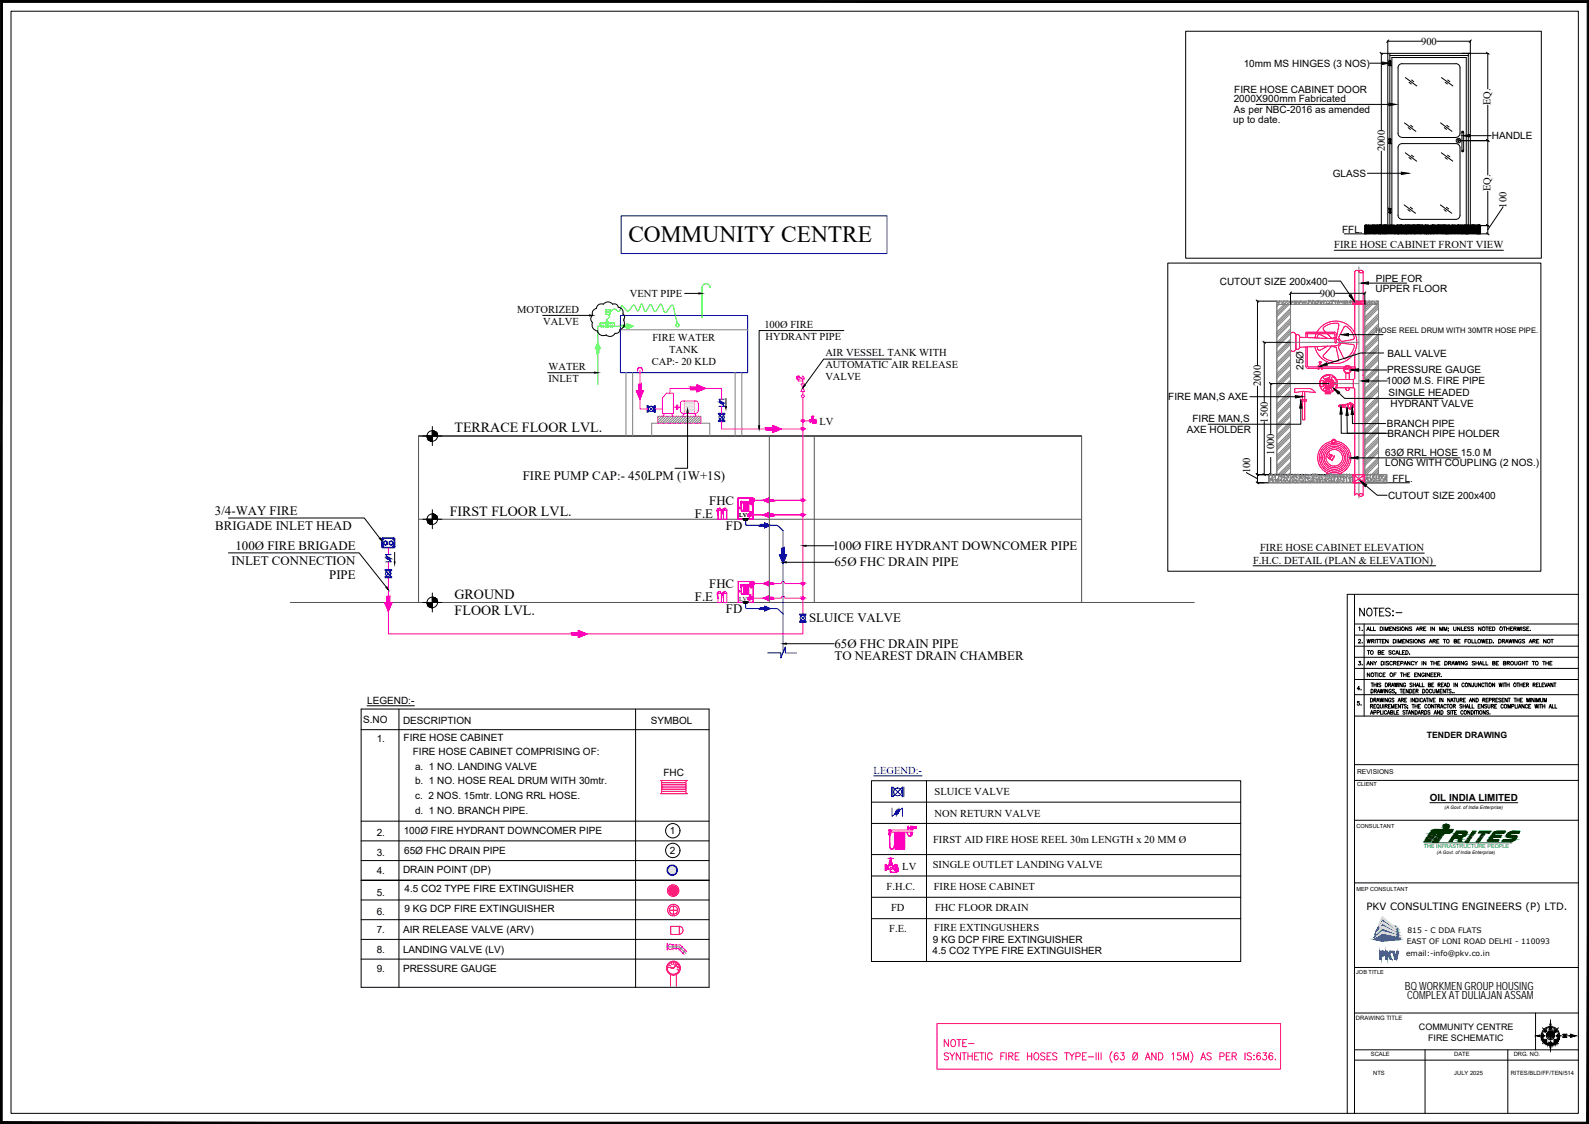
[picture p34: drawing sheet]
<svg xmlns="http://www.w3.org/2000/svg" width="594mm" height="420mm" viewBox="0 0 594 420" stroke-linecap="round" stroke-linejoin="round" font-family="sans-serif">
<defs><g id="words">
<text font-size="8.7" x="234.9" y="90.3">COMMUNITY CENTRE</text>
<text font-size="6.2" x="507.3" y="231.4">NOTES:-</text>
<g font-size="5.2">
<text x="169.9" y="161.6">TERRACE FLOOR LVL.</text>
<text x="168.1" y="192.7">FIRST FLOOR LVL.</text>
<text x="169.9" y="223.8">GROUND</text>
<text x="170" y="229.7">FLOOR LVL.</text>
</g>
<g font-size="4.8">
<text x="195.4" y="179.3">FIRE PUMP CAP:- 450LPM (1W+1S)</text>
<text x="265.1" y="188.7">FHC</text>
<text x="80.4" y="192.6">3/4-WAY FIRE</text>
<text x="259.8" y="193.5">F.E</text>
<text x="80.5" y="198.1">BRIGADE INLET HEAD</text>
<text x="271.4" y="198.2">FD</text>
<text x="88.1" y="205.7">100Ø FIRE BRIGADE</text>
<text x="311.4" y="205.6">100Ø FIRE HYDRANT DOWNCOMER PIPE</text>
<text x="86.5" y="211.1">INLET CONNECTION</text>
<text x="312" y="211.7">65Ø FHC DRAIN PIPE</text>
<text x="123.1" y="216.5">PIPE</text>
<text x="265.1" y="219.8">FHC</text>
<text x="259.8" y="224.7">F.E</text>
<text x="271.4" y="229.3">FD</text>
<text x="302.5" y="232.4">SLUICE VALVE</text>
<text x="312" y="242.1">65Ø FHC DRAIN PIPE</text>
<text x="312" y="246.7">TO NEAREST DRAIN CHAMBER</text>
</g>
<g font-size="4.4">
<text x="506.9" y="241.7">2.</text>
<text x="506.9" y="249.8">3.</text>
<text x="506.6" y="259.3">4.</text>
<text x="510.1" y="264.9" transform="rotate(-90 510.1 264.9)">5.</text>
</g>
<g font-size="4.2">
<text x="525.2" y="370.1">BQ WORKMEN GROUP HOUSING</text>
<text x="526.1" y="373.6">COMPLEX AT DULIAJAN ASSAM</text>
</g>
<g font-size="4">
<text x="531.3" y="16.7">900</text>
<text x="557.2" y="39.3" transform="rotate(-90 557.2 39.3)">EQ.</text>
<text x="517.8" y="56.5" transform="rotate(-90 517.8 56.5)">2000</text>
<text x="557.2" y="71.5" transform="rotate(-90 557.2 71.5)">EQ.</text>
<text x="563.2" y="77.6" transform="rotate(-90 563.2 77.6)">100</text>
<text x="498.8" y="92.7">FIRE HOSE CABINET FRONT VIEW</text>
<text x="493.4" y="111">900</text>
<text x="471.4" y="144.4" transform="rotate(-90 471.4 144.4)">2000</text>
<text x="474" y="157.9" transform="rotate(-90 474 157.9)">1500</text>
<text x="476.4" y="169.9" transform="rotate(-90 476.4 169.9)">1000</text>
<text x="467.4" y="176.9" transform="rotate(-90 467.4 176.9)">100</text>
<text x="471.1" y="205.9">FIRE HOSE CABINET ELEVATION</text>
<text x="468.5" y="210.7">F.H.C. DETAIL (PLAN &amp; ELEVATION)</text>
<text x="510.5" y="237.1" transform="rotate(-90 510.5 237.1)">1.</text>
</g>
<g font-size="3.9">
<text x="235.5" y="111">VENT PIPE</text>
<text x="193.4" y="117.2">MOTORIZED</text>
<text x="203.1" y="121.6">VALVE</text>
<text x="285.8" y="122.8">100Ø FIRE</text>
<text x="243.9" y="127.6">FIRE WATER</text>
<text x="250.2" y="132">TANK</text>
<text x="286.2" y="127.2">HYDRANT PIPE</text>
<text x="243.7" y="136.4">CAP:- 20 KLD</text>
<text x="308.6" y="133.1">AIR VESSEL TANK WITH</text>
<text x="308.6" y="137.5">AUTOMATIC AIR RELEASE</text>
<text x="205" y="142.8">INLET</text>
<text x="205.1" y="138.3">WATER</text>
<text x="308.6" y="141.9">VALVE</text>
<text x="306.3" y="158.8">LV</text>
<text x="349.4" y="297.3">SLUICE VALVE</text>
<text x="349.4" y="305.2">NON RETURN VALVE</text>
<text x="348.8" y="315.1">FIRST AID FIRE HOSE REEL 30m LENGTH x 20 MM Ø</text>
<text x="337.3" y="325.2">LV</text>
<text x="348.7" y="324.5">SINGLE OUTLET LANDING VALVE</text>
<text x="331.5" y="332.7">F.H.C.</text>
<text x="349.1" y="332.7">FIRE HOSE CABINET</text>
<text x="333.1" y="340.7">FD</text>
<text x="349.6" y="340.7">FHC FLOOR DRAIN</text>
<text x="332.5" y="348.6">F.E.</text>
<text x="349.3" y="348.1">FIRE EXTINGUSHERS</text>
</g>
<text font-size="3.9" fill="#00f" x="326.6" y="289.2">LEGEND:-</text>
<text font-size="3.8" x="510.9" y="340.3">PKV CONSULTING ENGINEERS (P) LTD.</text>
<g font-size="3.7">
<text x="465" y="24.9">10mm MS HINGES (3 NOS)</text>
<text x="461.4" y="34.6">FIRE HOSE CABINET DOOR</text>
<text x="461.3" y="38.2">2000X900mm Fabricated</text>
<text x="461.1" y="45.9">up to date.</text>
<text x="461.3" y="42.3">As per NBC-2016 as amended</text>
<text x="557.8" y="52.1">HANDLE</text>
<text x="498.3" y="66.3">GLASS</text>
<text x="501.8" y="87.1">FFL.</text>
<text x="456.1" y="106.4">CUTOUT SIZE 200x400</text>
<text x="514.3" y="105.2">PIPE FOR</text>
<text x="514.3" y="109.2">UPPER FLOOR</text>
<text x="518.7" y="133.4">BALL VALVE</text>
<text x="487.4" y="138.2" transform="rotate(-90 487.4 138.2)">25Ø</text>
<text x="518.3" y="143.7">100Ø M.S. FIRE PIPE</text>
<text x="518.6" y="139.5">PRESSURE GAUGE</text>
<text x="436.8" y="149.6">FIRE MAN,S AXE</text>
<text x="519.1" y="148.1">SINGLE HEADED</text>
<text x="519.9" y="152">HYDRANT VALVE</text>
<text x="443.7" y="161.7">AXE HOLDER</text>
<text x="445.8" y="157.8">FIRE MAN,S</text>
<text x="518.6" y="159.7">BRANCH PIPE</text>
<text x="518.8" y="163.3">BRANCH PIPE HOLDER</text>
<text x="517.9" y="170.5">63Ø RRL HOSE 15.0 M</text>
<text x="517.9" y="174.3">LONG WITH COUPLING (2 NOS.)</text>
<text x="520.6" y="180">FFL.</text>
<text x="518.9" y="186.5">CUTOUT SIZE 200x400</text>
<text x="137.3" y="263">LEGEND:-</text>
<text x="135.7" y="270.3">S.NO</text>
<text x="150.7" y="270.5">DESCRIPTION</text>
<text x="243.3" y="270.5">SYMBOL</text>
<text x="140.9" y="277.4">1.</text>
<text x="150.9" y="277.2">FIRE HOSE CABINET</text>
<text x="154.4" y="282.4">FIRE HOSE CABINET COMPRISING OF:</text>
<text x="155.2" y="287.7">a. 1 NO. LANDING VALVE</text>
<text x="155.2" y="293.2">b. 1 NO. HOSE REAL DRUM WITH 30mtr.</text>
<text x="248" y="290.1">FHC</text>
<text x="155.2" y="298.6">c. 2 NOS. 15mtr. LONG RRL HOSE.</text>
<text x="534.6" y="299.3">OIL INDIA LIMITED</text>
<text x="155.2" y="304.2">d. 1 NO. BRANCH PIPE.</text>
<text x="150.9" y="311.9">100Ø FIRE HYDRANT DOWNCOMER PIPE</text>
<text x="250.4" y="311.9">1</text>
<text x="140.9" y="312.4">2.</text>
<text x="140.9" y="319.9">3.</text>
<text x="151.1" y="319.2">65Ø FHC DRAIN PIPE</text>
<text x="250.4" y="319.2">2</text>
<text x="140.9" y="326.6">4.</text>
<text x="150.7" y="326.5">DRAIN POINT (DP)</text>
<text x="140.9" y="334.8">5.</text>
<text x="151.2" y="333.4">4.5 CO2 TYPE FIRE EXTINGUISHER</text>
<text x="151.3" y="340.8">9 KG DCP FIRE EXTINGUISHER</text>
<text x="140.9" y="342.1">6.</text>
<text x="140.9" y="348.8">7.</text>
<text x="150.7" y="348.8">AIR RELEASE VALVE (ARV)</text>
<text x="348.7" y="352.4">9 KG DCP FIRE EXTINGUISHER</text>
<text x="140.9" y="356.2">8.</text>
<text x="150.7" y="356.2">LANDING VALVE (LV)</text>
<text x="348.7" y="356.6">4.5 CO2 TYPE FIRE EXTINGUISHER</text>
<text x="140.9" y="363.5">9.</text>
<text x="150.7" y="363.5">PRESSURE GAUGE</text>
</g>
<g font-size="3.5">
<text x="576.8" y="387">SW</text>
<text x="582.8" y="387" transform="rotate(-90 582.8 387)">NW</text>
<text x="582.8" y="390.5" transform="rotate(-90 582.8 390.5)">NE</text>
</g>
<g font-size="3.3">
<text x="530.5" y="384.9">COMMUNITY CENTRE</text>
<text x="533.9" y="389">FIRE SCHEMATIC</text>
</g>
<text font-size="3.2" x="533.4" y="275.7">TENDER DRAWING</text>
<g font-size="3.1">
<text x="578.6" y="386.3">W</text>
<text x="576.8" y="390.2">SE</text>
<text x="578.6" y="390.9">E</text>
</g>
<text font-size="2.9" x="514.2" y="124.3">HOSE REEL DRUM WITH 30MTR HOSE PIPE.</text>
<g font-size="2.8">
<text x="525.9" y="353">EAST OF LONI ROAD DELHI - 110093</text>
<text x="526.2" y="348.9">815 - C DDA FLATS</text>
<text x="525.7" y="357.3">email:-info@pkv.co.in</text>
</g>
<g font-size="2.6">
<text x="576.4" y="388.4">S</text>
<text x="581" y="388.4">N</text>
</g>
<text font-size="2.5" x="507.4" y="289.4">REVISIONS</text>
<g font-size="2.2">
<text x="276.4" y="193.4">LV</text>
<text x="276.4" y="224.5">LV</text>
<text x="506.9" y="381.4">DRAWING TITLE</text>
<text x="512.5" y="394.8">SCALE</text>
<text x="543.7" y="394.8">DATE</text>
<text x="565.9" y="394.8">DRG. NO.</text>
<text x="513.4" y="401.9">NTS</text>
<text x="543.7" y="401.9">JULY 2025</text>
<text x="564.8" y="401.9">RITES/BLD/FF/TEN/514</text>
</g>
<g font-size="2.1">
<text x="507.4" y="293.9">CLIENT</text>
<text x="507.2" y="309.6">CONSULTANT</text>
<text x="507.2" y="333">MEP CONSULTANT</text>
<text x="507" y="364">JOB TITLE</text>
</g>
<text font-size="2" fill="#009926" x="532.4" y="317">THE INFRASTRUCTURE PEOPLE</text>
<g font-size="1.8">
<text x="540.1" y="302.3">(A Govt. of India Enterprise)</text>
<text x="537.2" y="319.2">(A Govt. of India Enterprise)</text>
</g>
</g></defs>
<!-- layer: FORMATDRG -->
<path d="M4.1 4.2h586v412h-586z" fill="none" stroke="#000" stroke-width=".37"/>
<g fill="#000" stroke="#000" stroke-width=".37">
<path d="M.1 .2l.7 .7h592.6zM.1 .2h594l-.7 .7z"/>
<path d="M594.1 .2l-.7 .7v418.6zM594.1 .2v420l-.7-.7z"/>
<path d="M.8 .9l-.7 419.3 .7-.7zM.1 .2l.7 .7-.7 419.3z"/>
<path d="M.8 419.5l593.3 .7-.7-.7zM.8 419.5l593.3 .7h-594z"/>
</g>
<!-- layer: FF- FLOOR -->
<path d="M156.5 163v62.2M287.6 163v62.2M304.4 163v62.2M404.4 163h-247.9h247.9M404.4 163v62.2M156.5 194.1h247.9M108.6 225.2h337.9" fill="none" stroke="#545454" stroke-width=".37"/>
<!-- layer: PEE FIRE TEXT -->
<g fill="#000" stroke="#000" stroke-width=".37">
<path d="M220.4 117.7l1.2 .2-1.2 .2zM261.3 109.5l1.2 .2-1.2 .2zM222.3 139.1l1.2 .2-1.2 .2zM257.1 153l.2 1.2h-.4zM271.3 152h.2l-.1 .7zM283.6 159.2h.4l-.2 1.2zM300.7 143.8l.3 .3-.8 .8zM161 164.8l.6 .1zM161.6 161h.4zM161 196h.6zM161.6 192.2h.4zM141.8 201.3l.3-.3 .6 1.1z"/>
<path d="M144.3 219.6l.3-.2 .6 1zM147.4 210h.3l-.2 .8zM292.7 210.2l1.2-.2v.4zM300.2 204l1.1-.2v.4zM161 227.1l.6 .1zM161.6 223.3h.4zM292.7 240.6l1.2-.2v.4z"/>
<path d="M161 164.8l.6 .1zM161.3 164.9l.3 .1z"/>
<path d="M159.7 163l1.9 .4v-.4zM159.7 163l1.9 .4h-1.9z"/>
<path d="M159.7 163.4l1.9 .3v-.3zM159.7 163.4l1.9 .3h-1.8z"/>
<path d="M159.8 163.7l1.8 .3v-.3zM159.8 163.7l1.8 .3h-1.7z"/>
<path d="M159.9 164l1.7 .3v-.3zM159.9 164l1.7 .3h-1.5z"/>
<path d="M160.1 164.3l1.5 .2v-.2zM160.1 164.3l1.5 .2h-1.2z"/>
<path d="M160.4 164.5l1.2 .2v-.2zM160.4 164.5l1.2 .2z"/>
<path d="M160.7 164.7l.9 .1zM160.7 164.7l.9 .1z"/>
<path d="M161.6 161l.7 .2zM161.6 161l.7 .2z"/>
<path d="M161.6 161.2l1 .1zM161.6 161.2l1 .1z"/>
<path d="M161.6 161.3l1.3 .2zM161.6 161.3l1.3 .2h-1.3z"/>
<path d="M161.6 161.5l1.6 .2zM161.6 161.5l1.6 .2h-1.6z"/>
<path d="M161.6 161.7l1.7 .3-.1-.3zM161.6 161.7l1.7 .3h-1.7z"/>
<path d="M161.6 162l1.9 .3-.2-.3zM161.6 162l1.9 .3h-1.9z"/>
<path d="M161.6 162.3l2 .3-.1-.3zM161.6 162.3l2 .3h-2z"/>
<path d="M161.6 162.6l2 .4v-.4zM161.6 162.6l2 .4h-2z"/>
<path d="M161 196h.6zM161.3 196l.3 .1z"/>
<path d="M159.7 194.1l1.9 .3v-.3zM159.7 194.1l1.9 .3h-1.9z"/>
<path d="M159.7 194.4l1.9 .4v-.4zM159.7 194.4l1.9 .4h-1.8z"/>
<path d="M159.8 194.8l1.8 .3v-.3zM159.8 194.8l1.8 .3h-1.7z"/>
<path d="M159.9 195.1l1.7 .3v-.3zM159.9 195.1l1.7 .3h-1.5z"/>
<path d="M160.1 195.4l1.5 .2v-.2zM160.1 195.4l1.5 .2h-1.2z"/>
<path d="M160.4 195.6l1.2 .2v-.2zM160.4 195.6l1.2 .2z"/>
<path d="M160.7 195.8l.9 .2zM160.7 195.8l.9 .2z"/>
<path d="M161.6 192.2l.8 .1zM161.6 192.2l.8 .1z"/>
<path d="M161.6 192.3l1.1 .2zM161.6 192.3l1.1 .2h-1.1z"/>
<path d="M161.6 192.5l1.4 .2zM161.6 192.5l1.4 .2h-1.4z"/>
<path d="M161.6 192.7l1.7 .3-.3-.3zM161.6 192.7l1.7 .3h-1.7z"/>
<path d="M161.6 193l1.9 .3-.2-.3zM161.6 193l1.9 .3h-1.9z"/>
<path d="M161.6 193.3l2 .4-.1-.4zM161.6 193.3l2 .4h-2z"/>
<path d="M161.6 193.7l2 .4v-.4zM161.6 193.7l2 .4h-2z"/>
<path d="M161 227.1l.6 .1zM161.3 227.2h.3z"/>
<path d="M159.7 225.2l1.9 .4v-.4zM159.7 225.2l1.9 .4h-1.9z"/>
<path d="M159.7 225.6l1.9 .3v-.3zM159.7 225.6l1.9 .3h-1.8z"/>
<path d="M159.8 225.9l1.8 .3v-.3zM159.8 225.9l1.8 .3h-1.7z"/>
<path d="M159.9 226.2l1.7 .3v-.3zM159.9 226.2l1.7 .3h-1.5z"/>
<path d="M160.1 226.5l1.5 .2v-.2zM160.1 226.5l1.5 .2h-1.2z"/>
<path d="M160.4 226.7l1.2 .2v-.2zM160.4 226.7l1.2 .2z"/>
<path d="M160.7 226.9l.9 .2zM160.7 226.9l.9 .2z"/>
<path d="M161.6 223.3l.8 .1zM161.6 223.3l.8 .1z"/>
<path d="M161.6 223.4l1.1 .2zM161.6 223.4l1.1 .2z"/>
<path d="M161.6 223.6l1.4 .2-.3-.2zM161.6 223.6l1.4 .2h-1.4z"/>
<path d="M161.6 223.8l1.7 .3-.3-.3zM161.6 223.8l1.7 .3h-1.7z"/>
<path d="M161.6 224.1l1.9 .4-.2-.4zM161.6 224.1l1.9 .4h-1.9z"/>
<path d="M161.6 224.5l2 .3-.1-.3zM161.6 224.5l2 .3h-2z"/>
<path d="M161.6 224.8l2 .4v-.4zM161.6 224.8l2 .4h-2z"/>
</g>
<g fill="none" stroke="#000" stroke-width=".37">
<path d="M202.9 117.9h17.5M256 109.7h5.3M204.8 139.3h17.5M315.5 123.6h-31.7v35.6M333.3 134.2h-25.4l-7 9.8M161.6 159.4v7.1M257.1 154.2v20.8h-4.7M271.4 148.9v3.1M158.1 163h7.1M85.4 193.6h50.8l5.8 7.6M158.1 194.1h7.1M161.6 190.5v7.2"/>
<path d="M277.7 194l.4 .4M277.8 193.9l2 .1zM278.1 194.5h1.3M279.7 194l-.3 .4M85.4 206.7h48.9l10.2 12.8M147.5 206.5v3.5M293.9 210.2h17.9M301.3 204h10.5M158.1 225.2h7.1M161.6 221.7v7.1M277.7 225.1l.4 .5M277.8 225l2 .1z"/>
<path d="M278.1 225.6h1.3M279.7 225.1l-.3 .5M293.9 240.6h17.9M325.8 291.8h138.1v67.6h-138.1zM325.8 299.8h138.1M346.4 291.8v67.6M325.8 307.8h138.1M325.8 319.4h138.1M325.8 327.4h138.1M325.8 335.4h138.1M325.8 343.4h138.1"/>
<circle cx="161.6" cy="163" r="1.97"/>
<circle cx="161.6" cy="194.1" r="1.97"/>
<circle cx="161.6" cy="225.2" r="1.97"/>
</g>
<!-- layer: WET RISER FOR LOWER ZONE -->
<g fill="none" stroke="#f0f" stroke-width=".37">
<path d="M238.4 138.3a.83 .83 0 0 1 .9-.8 .83 .83 0 0 1 .8 .8M238.4 138.9a1 1 0 0 1 .9-1.6 1 1 0 0 1 .8 1.6M239.3 138.3v14.6M238.7 143.6h1v2.5h.9l-1.4 3.2-1.3-3.2h.8zM245.9 155.6h16.1v2.6h-16.1zM248.4 154.6l-.6 1M249.2 147h2.6v7.6h-4.1v-5.8zM251.1 154.6l.6 1M251.8 152.2h1.1M252.9 151.5h.5v1.5h-.5zM253.2 151.5v1.5M253.4 152.2h1"/>
<path d="M254.4 150.9v2.9l.4 .5 .6 .2M255.4 149.9l-.6 .2-.4 .8M255.4 154.6h4.7M255.4 149.9h4.7M255.9 149.9v4.7l-.7 1M258.1 144.7h2.4v-.9l3.3 1.4-3.3 1.4v-.9h-2.4zM259.7 149.9v4.7l.6 1M260 149.9l.9 .4 .2 .6M261.1 150.9l-.1 2.9-.3 .5-.7 .2M286.4 159.9h2.5v-.9l3.2 1.4-3.2 1.3v-.8h-2.5zM298.3 141.2l.4-.1v-.3l-.4-.1v1M298.4 141.9v.6h1.8"/>
<path d="M299.5 143.5h1.3l-1.3 2.8h1.3zM300.2 141.6v1.9M300.2 146.3v1.3M300.2 148.6v81.2M300.2 157.3h2.6M300.2 140.5l.6 1.1h-1.3zM302.8 156.8l.1 1.1zM302.9 156.9v.8M303 157.6h.3M303 157h.3M303.3 157v.6zM303.3 156.9l.1 .8z"/>
<path d="M303.3 155.6l1 .1zM303.4 157.6h.9M303.5 156.8h.7M303.5 156.8h.1M303.5 156.8h.7zM303.5 156.7h.1M303.5 156.7v.2M303.5 156.9l-.1 .1M303.6 156.3h.1M303.7 156.3h.1M303.6 156.4v.4M303.7 156.4h.3"/>
<path d="M303.8 156.3h.1M303.8 156.5h.1M303.7 156.1h.1M303.7 156.1v.2M303.7 156.3l.3 .2zM303.7 156.8h.1M303.7 156.7h.1M303.7 156.1h.3M303.8 157.9h.1M303.7 155.6h.1M303.7 156.5h.1M303.7 156h.1"/>
<path d="M303.7 156.7v.2M303.7 156.1h.2M303.8 155.7v.3v-.3M303.8 156h.1M303.8 155.5h.1M303.8 155.8v.2M303.8 157.8h.1M303.8 158.1h.1M303.9 157.3h.1M303.8 157.4h.1M303.8 155.7h.1M303.8 155.7v.2"/>
<path d="M303.8 157.3v.1M303.8 158.2h.2zM304 156.3h.1M304 156.5h.1M303.9 156.8h.1M303.9 156.7h.1M303.9 156.5h.1M304 156.1h.1M303.9 156.3h.1M303.9 156.7v.2M304.1 156.3h.1M304 156.1l-.1 .2"/>
<path d="M304 158.2h.1M304 156.4l.1 .1M304.1 156.8h.1M304.1 156.7h.1M304.1 156.9l.2 .1M304.1 156.5v.3M304.1 158.2h.1M304.1 156.7v.2M304.3 156.9v.8zM304.2 158.2h.1M304.3 157.6h.3M304.3 157h.3"/>
<path d="M304.3 157v.6v-.6M304.3 158.2h.1M304.5 158.2h.1M304.7 156.8l.2 1.1zM304.7 156.9v.8M304.7 158.2h.1M304.9 156.9l.2-.1v1l-.2-.1M304.9 158.2h.1M305 156.8v1M305 158.1h.1M305.1 157.3l.1 .2zM305.2 157.4h.1"/>
<path d="M305.2 157.4v.2zM305.2 158.1h.1M305.2 158h.1M305.2 157.7h.1M305.3 157.9h.1M269.8 160.4h30.4M281.3 192.5h18.9M282.1 187h18.1M285.3 192.5l2.2-.9v.6h1.6v.6h-1.6v.6zM285.3 187l2.2-.9v.6h1.6v.7h-1.6v.5zM145.2 216v20.9h155v-4.6M145.2 204.9v2.4"/>
<path d="M145.2 210v2.9M282.1 218.1h9.9a.74 .74 0 0 1 .8-.7 .74 .74 0 0 1 .7 .7h6.7M285.3 218.1l2.2-.8v.5h1.6v.7h-1.6v.5zM144.7 222.9h1v2.4h.9l-1.4 3.3-1.4-3.3h.9zM213.8 236.5h2.4v-.9l3.3 1.4-3.3 1.3v-.8h-2.4zM281.3 223.6h10.7a.74 .74 0 0 1 .8-.7 .74 .74 0 0 1 .7 .7h6.7M285.3 223.6l2.2-.9v.6h1.6v.6h-1.6v.6zM330.8 323.1h.3v2.3h-.3zM331.1 323.4v-.3h.3v2.3l-.3-.2M331.4 324.9h.5M331.4 323.6h.5M331.9 323.6l.1 1.3z"/>
<path d="M332 323.5l.1 1.5zM332 320.8l1.9 .1zM332.1 324.9h1.8M332.2 323.3l.3 .1zM332.2 323.1h1.5v.2h-1.5zM332.2 323l.3 .1zM332.2 323.2h1.5M332.3 323h.1M332.4 323.3l.1 .3-.4 .1M332.4 323v.1M332.5 322.3l.2 .1zM332.5 322.2l.2 .1z"/>
<path d="M332.6 322.2v.1M332.6 322.4v.1M332.7 321.9h.1M332.6 322.3h.7v.2h-.7zM332.7 323.3l.2 .1zM332.7 323l.2 .1zM332.7 322.3h.2zM332.7 322.5l.2 .2zM332.7 323h.1M332.7 322.7h.1M332.7 321.8h.6l-.1 .5M332.7 321.8v.4"/>
<path d="M332.7 321.8h.5M332.8 325.2l.1 .3zM332.8 325.5l.1 .3zM332.8 320.8h.3zM332.8 321.6l.3 .1zM332.8 322.3h.1M332.8 322.6v.1M332.8 323v.1M332.8 323.3v.1M332.8 321.6h.3zM332.8 320.7l.3 .1zM332.9 324.6l.1 .2z"/>
<path d="M332.9 324.7l.1 .4zM332.9 325.7l.2 .3zM332.9 321.1l.2 .1M332.9 321.2l.2 .2M332.9 321.3l.2 .2M332.9 321.4l.2 .1M332.9 321.5v.1M333 324.3v.3v-.3M333 321l-.1 .6 .2-.6M333 322.3v-.3v.3M333 322.6v.2v-.2M333 324.1v.3"/>
<path d="M333.1 322.3h.2zM333.1 322.5l.2 .2zM333.1 321.1l-.2-.1 .2 .2M333.1 323.3l.2 .1zM333.1 323l.2 .1zM333.1 323h.1M333.1 322.7h.1M333.3 321.9h.1M333.2 322.6v.1M333.2 323v.1M333.2 323.3v.1M333.2 322.2l.2 .1z"/>
<path d="M333.3 322.3l.2 .1zM333.3 326l.3 .1zM333.3 322.2v.1M333.4 322.4v.1M333.5 323.3l.2 .1zM333.5 323l.2 .1zM333.5 323.1l-.2-.3 .2-.3h-.9l-.1 .6M333.5 323h.1M333.6 326.1l.3 .1zM333.6 323.3l-.1 .4h.4M333.6 323v.1M333.8 326.1h.4z"/>
<path d="M333.9 323.5l.1 1.5zM334 324.9h.5M334 323.6h.5M334 323.6l.1 1.3zM334.1 326.1h.3zM334.3 326.1h.4zM334.6 326h.3zM334.8 323.1h.3v2.3h-.3zM334.8 323.4v-.3h-.3v2.3l.3-.2M334.8 325.9h.4zM335.1 323.4l.4-.2v2.1l-.4-.2M335.1 325.9l.3-.1z"/>
<path d="M335.3 325.8l.4-.1zM335.3 323.3v1.9M335.5 324.1l.1 .3zM335.5 324.3l.2 .3zM335.6 324.5l.2 .3zM335.7 325.6l.1-.1-.2 .3zM335.8 324.7v.4zM335.8 325.2v.4z"/>
<circle cx="298.4" cy="141.2" r=".72"/>
<circle cx="300.1" cy="157.3" r=".43"/>
<circle cx="300.2" cy="148.1" r=".51"/>
<circle cx="303.8" cy="157.8" r=".07"/>
<circle cx="303.8" cy="157.6" r=".07"/>
<circle cx="304.7" cy="158.2" r=".07"/>
<circle cx="300.2" cy="160.4" r=".42"/>
<circle cx="300.2" cy="187" r=".42"/>
<circle cx="300.2" cy="192.5" r=".42"/>
<circle cx="300.2" cy="218.2" r=".42"/>
<circle cx="300.2" cy="223.6" r=".42"/>
<circle cx="332.9" cy="325.1" r=".13"/>
<circle cx="333" cy="324.3" r=".11"/>
<circle cx="333.1" cy="326" r=".12"/>
<circle cx="335.9" cy="325.2" r=".14"/>
</g>
<!-- layer: FF-HYDRANT PIPE -->
<g fill="none" stroke="#f0f" stroke-width=".37">
<path d="M268.2 191.2l.2 1.4M268.4 190.8v3.3h1.3v-3.3M268.6 190.3l.5-.2 .6 .7h-1.3zM268.8 190.1l.2-.2 .3 .2M268.8 190.1l-.6 .6 .3 1.9M268.8 190.1l-.6 .4v.7M270.2 191.2l.3 1.4M270.5 190.8v3.3h1.2v-3.3M270.6 190.4l.6-.3 .5 .7h-1.2zM270.9 190.1l.1-.2 .3 .2M270.9 190.1l-.5 .2-.2 .5 .3 1.8M270.9 190.1l-.7 .4v.7"/>
<path d="M275.9 186.2h5.7v7.9h-5.7zM276 186.3h5.5v7.7h-5.5zM276.3 189.8l.4 .1M276.6 189.8v.1M277 188.3h.3M277 188.1h.3M277 188.2h.3M277.1 190.1l.1 .8 .2 .2M277.1 188.4l.1 1.7M277.2 190.1h.1M277.2 190.1l.3 .9M277.2 187.6l.1-.2h-.3v.7"/>
<path d="M277.3 187.6v.5v-.5M277.5 187.6h-.6l.6 .1M277.5 191h.1M277.7 190.9l-.2 .1M277.8 190.9l-.3 .2M277.9 190.5l-.1 .4M278 187.9l-.1 2.6M278 190.6l-.2 .4M278.1 187.9v3.1M278.1 190.3l-.1 .3M278.2 187.9v3.1M278.3 187.9v3.1"/>
<path d="M278.3 187.9l.1 3.1h-.3M278.4 191h.3M278.5 187.9l-.1 3.1M278.5 187.9v3.1M278.6 187.9v3.1M278.7 191h.5M278.7 187.9v3.1M278.8 187.9v3.1M278.9 187.9v3.1M279 187.9v3.1M279.1 187.9v3.1M279.2 187.9v3.1"/>
<path d="M279.3 187.9l-.1 3.1M279.4 187.9v3.1M279.5 187.9v3.1M279.6 193h.1M279.5 192.8h.1M279.5 192.7h.1M279.6 192.9h.1M279.6 187.9v3.1M279.7 193h.1M279.6 192.6h.1M279.7 192.6h.1M279.7 187.9v3.1"/>
<path d="M279.7 187.9v3.1h-.5M279.7 192.1l.1 .1M279.8 193.1h.1M279.8 192.2v.6M279.8 192.7l-.1 .1M279.8 192.8h.1M279.8 192.2h.1M279.8 191h.1M279.9 193.1h.1M279.8 192.1l.1 .8zM279.9 187.9l-.1 3.1M280 193.1h.1"/>
<path d="M279.9 192.2v.6M279.9 187.9v3.1M280.1 193.1h.1M280 192.7h1.1M280 192.3h.2M280.2 193.1h.1M280.3 193.1h.1M280.2 192.3v.4zM280.2 192.2l.1 .5zM280.2 191.3h.7zM280.2 187.9l.6 .7M280.3 192.2h.5"/>
<path d="M280.3 192.1l.5 .1zM280.4 192.2h.1M280.4 192.1h.1M280.3 187.9l.4 .6 .5-.1-.3 .2M280.4 193.1h.1M280.3 192.2h.1M280.3 192.2v.1M280.3 192.1h.1M280.5 191.8h.1M280.4 191.8h.1M280.4 191.9v.1M280.5 193.1h.1"/>
<path d="M280.4 191.9h.3M280.4 191.7h.1M280.4 191.9h.1M280.4 191.8v.1M280.4 192v.1M280.5 192.2h.1M280.5 191.9h.1M280.5 192.1h.1M280.5 191.6h.1M280.5 191.6v.2M280.5 191.7h.1M280.6 191.6h.1"/>
<path d="M280.5 187.1h.1M280.5 186.8v.5M280.6 191.3h.1M280.5 192.6h.1M280.6 193h.1M280.5 192.5h.1M280.6 191.8h.1M280.6 192.5h.1M280.6 192h.1M280.6 191.7h.1M280.6 187.3h.1M280.6 186.8v.5v-.5"/>
<path d="M280.6 186.8h.1M280.6 187h.3l-.2 .1M280.6 186.8v.5M280.6 191.5h.1M280.6 191.4h.1M280.6 191.3v.3zM280.6 192.7h.1M280.6 192.8h.1M280.6 192.9h.1M280.7 192.2h.1M280.7 192.1h.1M280.6 191.9h.1"/>
<path d="M280.6 192.1h.1M280.6 191.3v.1M280.6 191.5v.1M280.6 191.6v.2M280.6 192.2h.1M280.7 191.8h.1M280.7 192v.1M280.7 187v.1M280.7 191.8l-.1 .1M280.7 187h.1M280.8 192.2h.1M280.8 192.1h.1"/>
<path d="M280.7 191.9v.1M280.7 187.1h.1M280.8 192.2l.1 .1M280.8 188.7h.1M280.9 192.2v.5zM280.9 188.6h.1M280.9 192.3h.2M280.9 192.3v.4zM280.9 186.9v.2M281 186.7v.6M281 187.9h.1M281 187.3h.1"/>
<path d="M281 186.8h.5M281 186.8v.5M281 188.1l.3 .3 .1-.3M281 188v.2M281.1 186.8h.1M281.1 186.8v.5v-.5M281.1 187.3h.3M281.1 188.2h.2M281.1 188h.2M281.1 187.9h.2M281.1 192.1h.1M281.1 192.9h.1"/>
<path d="M281.1 187.9v.1M281.1 186.8v.7M281.1 187.3h.3zM281.2 192.1l.1 .8zM281.2 192.1l-.1 .8M281.2 187.9h.2M281.3 187.9v.1M281.3 188l.1 .1M281.4 188.1l-.1 .1M281.4 187.3h-.3h.3M281.4 187.9v.1M281.4 187.3v.2"/>
<path d="M281.4 187.2v.1M281.5 187.2v-.4v.5M281.5 187.5h-4v.4h4M281.5 187.2h.1M281.5 186.9h.1M281.6 186.8v.1M281.6 186.9v.2M281.6 187.1v.1M281.7 186.9v.3h.3M281.8 187h.3M281.8 186.9h-.3M281.8 186.9h.1"/>
<path d="M281.8 186.9h.2M281.8 187.2h.1M281.8 186.9v.3M281.9 186.9v.3M281.9 186.9h.1M281.9 187.2h.1M282 186.9h.1M282 187.2h.1M282 186.9v.3M282.1 187.1l-.6 .1M282.1 187.2v-.3v.3M282.1 186.9v.3"/>
<path d="M275.9 217.3h5.7v7.9h-5.7zM276 217.4h5.5v7.7h-5.5zM277 219.2h.3h-.3l.3 .1h-.3v.2h.3v-.3M277 219.3h.3M277.1 219.5l.1 1.7M277.2 218.7l.1-.2h-.3v.7M277.3 218.7v.5v-.5M277.5 218.7h-.6h.6M278 219l-.1 2.6M278.1 219l.1 3.1M278.2 219v3.1M278.3 219v3.1"/>
<path d="M278.3 219l-.1 3.1M278.5 219v3.1M278.6 219v3.1M278.7 219v3.1M278.8 219v3.1M278.9 219v3.1M279 219v3.1M279.1 219v3.1M279.2 219v3.1M279.3 219l-.1 3.1M279.4 219v3.1M279.5 219v3.1"/>
<path d="M279.6 219v3.1M279.7 219v3.1M279.7 219l-.1 3.1M279.9 219v3.2v-3.2M280.2 219l.4 .6M280.3 219l.3 .5M280.5 218.2h.1M280.5 217.9v.5M280.5 219.6l.3 .2M280.6 218.4h.1M280.6 217.9v.5v-.5M280.6 217.8h.1"/>
<path d="M280.6 218.1h.3l-.2 .1M280.6 218.2h.1M280.6 217.8v.6M280.6 219.5h.6l-.3 .3M280.7 218.1v.1M280.7 218.2h.1M280.7 218.1h.1M280.8 219.8h.1M280.9 219.7h.1M280.9 218.1v.1M281 217.9v.5M281 219l.1 .1"/>
<path d="M281 219.2v.1M281 219.2h.1M281 218.4h.1M281 217.9h.5M281 219.2l.1 .3 .3-.3M281 219.1v.1M281.1 217.9h.1M281.1 217.9v.5v-.5M281.1 219.3h.2M281.1 218.4h.3M281.1 219.1l.2 .1M281.1 219l.3 .1"/>
<path d="M281.1 219v.1M281.1 217.9v.7M281.1 218.4h.3zM281.3 219.1l.1 .1M281.4 219.2l-.1 .1M281.4 219v.1M281.4 218.4h-.3h.3M281.4 218.4v.2M281.4 218.3v.1M281.5 218.4v-.5v.5M281.5 218.6h-4v.4h4M281.5 218.4h.1"/>
<path d="M281.6 218v.2M281.6 218.2v.1M281.6 218h.1M281.7 218v.3h.3M281.8 218.1h.3M281.8 218l-.3 .1M281.8 218h.1M281.8 218.3h.1M281.8 218v.3M281.9 218v.3M281.9 218h.1M281.9 218.4h.1"/>
<path d="M282 218h.1M282 218.3h.1M282 218v.3M282.1 218.2l-.6 .1M282.1 218.3v-.3v.3M282.1 218v.3M268.2 222.3l.2 1.4M268.6 221.4l.5-.2 .6 .7h-1.3zM268.8 221.2l.2-.2 .3 .2M268.8 221.2l-.6 .6 .3 1.9M268.8 221.2l-.6 .4v.7M269.7 221.9v3.3h-1.3v-3.3"/>
<path d="M270.2 222.3l.3 1.4M270.6 221.5l.6-.3 .5 .7h-1.2zM270.9 221.2l.1-.2 .3 .2M270.9 221.2l-.5 .2-.2 .5 .3 1.8M270.9 221.2l-.7 .4v.7M271.7 221.9v3.3h-1.2v-3.3M276.6 221h-.3M277.1 221.2l.1 .8 .2 .2M277.2 221.2h.1M277.2 221.2l.3 .9M277.5 222.1h.1M277.7 222l-.2 .1"/>
<path d="M277.8 222.1l-.3 .1M277.9 221.6l-.1 .4M278 221.7l-.2 .4M278.1 221.4l-.1 .3M278.5 222.1h.2M278.7 222.1h.1M278.8 222.1h.1M278.9 222.1h.2M279.1 222.1h.1M279.2 222.1h.1M279.4 222.1h.1M279.5 222.1h.1"/>
<path d="M279.6 224.1h.1M279.5 223.9h.1M279.5 223.8h.1M279.6 224h.1M279.7 224.2h.1M279.6 223.7h.1M279.7 223.6h.1M279.7 223.2l.1 .1M279.8 224.2h.1M279.8 223.3v.6M279.8 223.9h-.1M279.8 223.9h.1"/>
<path d="M279.8 223.4h.1M279.9 224.2h.1M279.8 223.2l.1 .8zM280 224.2h.1M279.9 223.3v.6M280.1 224.2h.1M280 223.8h1.1M280 223.4h.2M280.2 224.3h.1M280.3 224.2h.1M280.2 223.4v.4zM280.2 223.4l.1 .5z"/>
<path d="M280.2 222.4l.7 .1zM280.3 223.3h.5M280.3 223.2l.5 .1zM280.4 223.2h.1M280.4 224.2h.1M280.3 223.3h.1M280.3 223.3v.1M280.3 223.2h.1M280.5 222.9h.1M280.4 222.9h.1M280.4 223.3h.1M280.4 223.1v.1"/>
<path d="M280.5 224.2h.1M280.4 222.9l.3 .1zM280.4 222.8h.1M280.4 223v.1M280.4 223h.3M280.4 222.9v.1M280.5 223.2h.1M280.5 222.8h.1M280.5 222.8v.1M280.5 223.1h.1M280.5 223.3h.1M280.6 222.7h.1"/>
<path d="M280.6 222.4h.1M280.5 222.7v.1M280.5 223.7h.1M280.6 224.1h.1M280.5 223.6h.1M280.6 222.9h.1M280.6 223.6h.1M280.6 223.1h.1M280.6 222.8h.1M280.6 222.5h.1M280.6 222.5v.2zM280.6 223.9h.1"/>
<path d="M280.6 223.8h.1M280.6 224h.1M280.7 223.2h.1M280.6 223.2h.1M280.6 222.5v.1M280.6 222.6h.1M280.6 222.8v.1M280.6 223.3h.1M280.6 222.7v.1M280.7 222.9h.1M280.7 223v.1M280.7 223.3h.1"/>
<path d="M280.7 222.9l-.1 .2M280.8 223.2h.1M280.7 223.1v.1M280.8 223.3l.1 .1M280.8 223.3h.1M280.9 223.4v.5zM280.9 223.4h.2M280.9 223.4v.4zM281.1 223.2h.1M281.1 224h.1M281.1 223.2v.8M281.2 223.2l.1 .8z"/>
<path d="M332.3 311.4h.7v.4M332.3 311.6h.7M332.3 311.5h.7M332.3 311.8h.7M332.3 311.7h.7M332.3 311.8l.1 .4h.5l.1-.4M332.5 311.4l-.2-1.3h.7l-.1 1.3M332.9 311.4v-.9h-.5l-.1 1.3M333.4 310.4h-1.2l1.2 .2M334.4 311.1v4.8l-.8 1.4h-.4l-.4-.5v-4.6M334.5 311.1v5l-.5 1.2-.4 .2-.6-.1-.3-.5-.2-4.7M334.6 311.1v6.3l.9-.1"/>
<path d="M334.8 311.1v6.1M334.9 311.1v6.2M335 311.1v6.1M335.2 311.1v6.2M335.3 311.1v6.1M335.5 317.3h.3M335.5 311.1v6.2M335.6 311.1v6.1M335.8 317.3h.2M335.8 311.1v6.2M335.9 311.1v6.1M336 317.3h.6"/>
<path d="M336 311.1v6.2M336.2 311.1v6.1M336.3 311.1v6.2M336.4 311.1v6.1M336.6 317.3h.6M336.6 311.1v6.2M336.7 311.1v6.1M336.9 311.1v6.2M337 311.1v6.1M337.2 317.3h.8M337.2 311.1v6.2M337.3 311.1v6.1"/>
<path d="M337.4 311.1v6.2M337.6 311.1v6.1M337.7 311.1v6.2M337.8 311.1v6.1M338 311.1v6.2M338.1 311.1v6.1M338.3 311.1v6.3l-.3-.1M338.9 311.1l.8 1.4 .7 .1 .4-.5M339 311.1l.9 1.4 .8-.4M339.4 309.4h.1M339.4 308.8l.1 1.2zM339.4 309.5h.1"/>
<path d="M339.4 309.3v.1M339.4 309.3h.1M339.5 308.9v1v-1M339.5 309.5h.9M339.9 309.2h.1M339.8 309.3v.2M339.8 309.5h.1M339.9 309.2v.3M340.2 309.3v.2M340.3 309.3v.2M340.4 309.3h-.9M340.4 311.1l.2 .1"/>
<path d="M340.4 311.6l.1 .5h.5l.1-.5M340.5 309.9h.1M340.5 308.9v1zM340.5 309.9v-1h.8v1M340.5 311.3v.1M340.5 311.4h.5M340.5 309.9h.8M340.6 311.2h.4M340.6 311.1v.1M340.6 309.9v.4M340.7 308.9v1M341 311.1v.1"/>
<path d="M341 311.3l.1 .3h-.7l.1-.2M341.2 311.1l-.2 .1M341.2 310h-.6h.7M341.2 309.9h-.5h.5M341.2 310v.3M341.3 309l.2 .2M341.3 310.3h-7.9v.8h7.9M341.3 309.6h.2M341.3 309.2h.2M341.5 309.2v.4M341.5 309.6v.2M341.5 309v.8"/>
<path d="M341.5 309.8l-.3 .2M341.6 309.6l.6 .1M341.6 309.1h.3v.6M341.9 309.7h.1M341.9 309.2h.3M341.9 309.5h.6M342.2 309.7h.1M342.2 309v.7M342.2 309.1l-.3 .1M342.2 309v.2M342.2 309h.1M342.2 309.2v.5"/>
<path d="M342.3 309.2h.2M342.3 309.1h.1M342.3 309v.7M342.5 309.1v.6h-.2M342.5 309.1l.1 .6zM342.6 309.1h-.3"/>
<circle cx="276.4" cy="189.9" r=".27"/>
<circle cx="276.4" cy="221" r=".27"/>
</g>
<!-- layer: Pee-Pl-Text -->
<g fill="none" stroke="#545454" stroke-width=".37">
<path d="M277.8 193.9v.1M277.9 193.9v.1M278 193.9v.1M278.1 193.9v.1M278.2 193.9v.1M278.3 193.9v.1M278.4 193.9v.1M278.6 193.9v.1M278.7 193.9v.1M278.8 193.9v.1M278.9 193.9v.1M279 193.9v.1"/>
<path d="M279.1 193.9v.1M279.2 193.9v.1M279.3 193.9v.1M279.5 193.9v.1M279.6 193.9v.1M277.8 225v.1M277.9 225v.1M278 225v.1M278.1 225v.1M278.2 225v.1M278.3 225v.1M278.4 225v.1"/>
<path d="M278.6 225v.1M278.7 225v.1M278.8 225v.1M278.9 225v.1M279 225v.1M279.1 225v.1M279.2 225v.1M279.3 225v.1M279.5 225v.1M279.6 225v.1"/>
</g>
<!-- layer: FF Drain pipe -->
<path d="M278.8 194.5v1.5l.3 .3 11.3 .1 2.3 2v45.5M284.3 196h1.5v-.5l2.2 .9-2.2 .9v-.6h-1.5zM292.2 204.9h1.1v2.4h.8l-1.4 3.3-1.3-3.3h.8zM278.8 225.6v1.6l.3 .3h11.3l.5 .2 1.8 1.8M284.3 227.2h1.5v-.6l2.2 .9-2.2 .9v-.6h-1.5zM287 244.1h4.9v1.9l1.7-4.2v2.3h4.1" fill="none" stroke="#00f" stroke-width=".37"/>
<!-- layer: WET RISER FOR LOWER ZONE -->
<g fill="#f0f" stroke="#f0f" stroke-width=".37">
<path d="M285.3 223.6l2.2-.9v1.8z"/>
<path d="M285.3 218.1l2.2-.8v1.7z"/>
<path d="M285.3 192.5l2.2-.9v1.8z"/>
<path d="M285.3 187l2.2-.9v1.8z"/>
<path d="M300 156.9h.3z"/>
<path d="M300 157.7h.3z"/>
<path d="M288.9 159l3.2 1.4-3.2 1.3z"/>
<path d="M143.8 225.3h2.8l-1.4 3.3z"/>
<path d="M300 160h.3z"/>
<path d="M300 160.8h.3z"/>
<path d="M300 186.6h.3z"/>
<path d="M300 187.5h.3z"/>
<path d="M300 192.1h.3z"/>
<path d="M300 192.9h.3z"/>
<path d="M300 217.8h.3z"/>
<path d="M300 218.6h.3z"/>
<path d="M300 223.2h.3z"/>
<path d="M300 224h.3z"/>
<path d="M237.9 146h2.7l-1.4 3.3z"/>
<path d="M260.5 143.8l3.3 1.4-3.3 1.4z"/>
<path d="M216.2 235.6l3.3 1.4-3.3 1.3z"/>
<path d="M287.5 223.3l1.6 .6h-1.6zM287.5 223.3l1.6 .6v-.6z"/>
<path d="M287.5 217.8l1.6 .7h-1.6zM287.5 217.8l1.6 .7v-.7z"/>
<path d="M287.5 192.2l1.6 .6h-1.6zM287.5 192.2l1.6 .6v-.6z"/>
<path d="M287.5 186.7l1.6 .7h-1.6zM287.5 186.7l1.6 .7v-.7z"/>
<path d="M287.5 192.2l1.6 .6h-1.6zM287.5 192.2l1.6 .6v-.6z"/>
<path d="M287.5 186.7l1.6 .7h-1.6zM287.5 186.7l1.6 .7v-.7z"/>
<path d="M300 156.9h.4zM300 156.9h.4z"/>
<path d="M300 156.9l.4 .1zM299.9 157h.5z"/>
<path d="M299.9 157h.6zM299.9 157h.6z"/>
<path d="M299.9 157l.6 .1zM299.9 157l.6 .1z"/>
<path d="M299.8 157.1h.7zM299.8 157.1h.7z"/>
<path d="M299.8 157.1l.8 .1zM299.8 157.1l.8 .1z"/>
<path d="M299.7 157.2l.9 .1zM299.7 157.2l.9 .1z"/>
<path d="M299.7 157.3l.9 .1zM299.7 157.3l.9 .1z"/>
<path d="M299.7 157.4h.9zM299.7 157.4l.8 .1z"/>
<path d="M299.8 157.5h.7zM299.8 157.5h.7z"/>
<path d="M299.8 157.5h.7zM299.8 157.5l.7 .1z"/>
<path d="M299.9 157.6h.6zM299.9 157.6h.5z"/>
<path d="M299.9 157.6h.5zM299.9 157.6l.5 .1z"/>
<path d="M300 157.7h.4zM300 157.7h.3z"/>
<path d="M286.4 159.9h2.5v1zM286.4 159.9v1h2.5z"/>
<path d="M145.7 222.9v2.4h-1zM144.7 222.9v2.4l1-2.4z"/>
<path d="M300 160h.4zM300 160h.4z"/>
<path d="M300 160h.4zM299.9 160h.5z"/>
<path d="M299.9 160l.6 .1zM299.9 160l.6 .1z"/>
<path d="M299.9 160.1h.6zM299.9 160.1h.6z"/>
<path d="M299.8 160.1l.7 .1zM299.8 160.1l.7 .1z"/>
<path d="M299.8 160.2l.8 .1zM299.7 160.3h.9z"/>
<path d="M299.7 160.3l.9 .1zM299.7 160.3l.9 .1z"/>
<path d="M299.7 160.4h.9zM299.7 160.4h.9z"/>
<path d="M299.7 160.4h.9zM299.7 160.4l.8 .1z"/>
<path d="M299.8 160.5l.7 .1zM299.8 160.5l.7 .1z"/>
<path d="M299.8 160.6h.7zM299.8 160.6l.7 .1z"/>
<path d="M299.9 160.7h.6zM299.9 160.7h.5z"/>
<path d="M299.9 160.7h.5zM299.9 160.7h.5z"/>
<path d="M300 160.7h.4zM300 160.7l.3 .1z"/>
<path d="M300 186.6h.4zM300 186.6h.4z"/>
<path d="M300 186.6l.4 .1zM299.9 186.7h.5z"/>
<path d="M299.9 186.7l.6 .1zM299.9 186.7l.6 .1z"/>
<path d="M299.9 186.8h.6zM299.9 186.8h.6z"/>
<path d="M299.8 186.8l.7 .1zM299.8 186.8l.7 .1z"/>
<path d="M299.8 186.9l.8 .1zM299.8 186.9l.8 .1z"/>
<path d="M299.7 187h.9zM299.7 187h.9z"/>
<path d="M299.7 187l.9 .1zM299.7 187l.9 .1z"/>
<path d="M299.7 187.1h.9zM299.7 187.1l.8 .1z"/>
<path d="M299.8 187.2l.7 .1zM299.8 187.2l.7 .1z"/>
<path d="M299.8 187.3h.7zM299.8 187.3h.7z"/>
<path d="M299.9 187.3h.6zM299.9 187.3l.5 .1z"/>
<path d="M299.9 187.4h.5zM299.9 187.4h.5z"/>
<path d="M300 187.4h.4zM300 187.4l.3 .1z"/>
<path d="M300 192.1h.4zM300 192.1h.4z"/>
<path d="M300 192.1l.4 .1zM299.9 192.2h.5z"/>
<path d="M299.9 192.2h.6zM299.9 192.2h.6z"/>
<path d="M299.9 192.2l.6 .1zM299.9 192.2l.6 .1z"/>
<path d="M299.8 192.3l.7 .1zM299.8 192.3l.7 .1z"/>
<path d="M299.8 192.4h.8zM299.7 192.4h.9z"/>
<path d="M299.7 192.4l.9 .1zM299.7 192.4l.9 .1z"/>
<path d="M299.7 192.5l.9 .1zM299.7 192.5l.9 .1z"/>
<path d="M299.7 192.6h.9zM299.7 192.6l.8 .1z"/>
<path d="M299.8 192.7h.7zM299.8 192.7h.7z"/>
<path d="M299.8 192.7h.7zM299.8 192.7l.7 .1z"/>
<path d="M299.9 192.8h.6zM299.9 192.8h.5z"/>
<path d="M299.9 192.8h.5zM299.9 192.8l.5 .1z"/>
<path d="M300 192.9h.4zM300 192.9h.3z"/>
<path d="M300 217.8h.4zM300 217.8h.4z"/>
<path d="M300 217.8h.4zM299.9 217.8h.5z"/>
<path d="M299.9 217.8l.6 .1zM299.9 217.8l.6 .1z"/>
<path d="M299.9 217.9h.6zM299.9 217.9h.6z"/>
<path d="M299.8 217.9l.7 .1zM299.8 217.9l.7 .1z"/>
<path d="M299.8 218l.8 .1zM299.7 218.1h.9z"/>
<path d="M299.7 218.1h.9zM299.7 218.1h.9z"/>
<path d="M299.7 218.1l.9 .1zM299.7 218.1l.9 .1z"/>
<path d="M299.7 218.2h.9zM299.7 218.2l.8 .1z"/>
<path d="M299.8 218.3l.7 .1zM299.8 218.3l.7 .1z"/>
<path d="M299.8 218.4h.7zM299.8 218.4h.7z"/>
<path d="M299.9 218.4h.6zM299.9 218.4l.5 .1z"/>
<path d="M299.9 218.5h.5zM299.9 218.5h.5z"/>
<path d="M300 218.5h.4zM300 218.5l.3 .1z"/>
<path d="M300 223.2h.4zM300 223.2h.4z"/>
<path d="M300 223.2l.4 .1zM299.9 223.3h.5z"/>
<path d="M299.9 223.3h.6zM299.9 223.3h.6z"/>
<path d="M299.9 223.3l.6 .1zM299.9 223.3l.6 .1z"/>
<path d="M299.8 223.4l.7 .1zM299.8 223.4l.7 .1z"/>
<path d="M299.8 223.5h.8zM299.8 223.5h.8z"/>
<path d="M299.7 223.5l.9 .1zM299.7 223.5l.9 .1z"/>
<path d="M299.7 223.6l.9 .1zM299.7 223.6l.9 .1z"/>
<path d="M299.7 223.7h.9zM299.7 223.7l.8 .1z"/>
<path d="M299.8 223.8l.7 .1zM299.8 223.8l.7 .1z"/>
<path d="M299.8 223.9h.7zM299.8 223.9h.7z"/>
<path d="M299.9 223.9h.6zM299.9 223.9h.5z"/>
<path d="M299.9 223.9h.5zM299.9 223.9l.5 .1z"/>
<path d="M300 224h.4zM300 224h.3z"/>
<path d="M239.7 143.6v2.5h-1zM238.7 143.6v2.5l1-2.5z"/>
<path d="M258.1 144.7h2.4v1zM258.1 144.7v1h2.4z"/>
<path d="M213.8 236.5h2.4v1zM213.8 236.5v1h2.4z"/>
</g>
<!-- layer: FF Drain pipe -->
<g fill="#00f" stroke="#00f" stroke-width=".37">
<path d="M285.8 226.6l2.2 .9-2.2 .9z"/>
<path d="M285.8 195.5l2.2 .9-2.2 .9z"/>
<path d="M291.4 207.3h2.7l-1.4 3.3z"/>
<path d="M284.3 227.8h1.5v-.6zM284.3 227.2h1.5l-1.5 .6z"/>
<path d="M284.3 196.7h1.5v-.7zM284.3 196h1.5l-1.5 .7z"/>
<path d="M284.3 196.7h1.5v-.7zM284.3 196h1.5l-1.5 .7z"/>
<path d="M293.3 204.9v2.4h-1.1zM292.2 204.9v2.4l1.1-2.4z"/>
</g>
<!-- layer: Pee-TANK -->
<path d="M232 117.9h47.5v21.4h-47.5z" fill="none" stroke="#00f" stroke-width=".37"/>
<path d="M234 139.3v23.7M236.5 139.3v23.7M274.8 139.3v23.7M277.3 139.3v23.7" fill="none" stroke="#808080" stroke-width=".37"/>
<!-- layer: PEE-PL-DWS -->
<g fill="none" stroke="#0f0" stroke-width=".37">
<path d="M226.5 115.8h1.6v1.7h-1.6zM226.7 116.5h1.2v.2h-1.2zM227.3 117.5a.85 .85 0 0 1 .6 .9 .85 .85 0 0 1-.8 .8l.1 1.8-.3 .5M228.1 116.7a1.54 1.54 0 0 1 2.2-.9l.7 .5a.53 .53 0 0 0 .6 .1 .53 .53 0 0 0 .2-.6l.3-.8a.52 .52 0 0 1 .3-.7 .52 .52 0 0 1 .7 .3 2.16 2.16 0 0 0 1.9 1.6l.9-1a1.3 1.3 0 0 1 1.2-1.2l.6 1a1.17 1.17 0 0 0 .9 1.2l1.3-2.6 1 2.4a.45 .45 0 0 0 .5 .4 .45 .45 0 0 0 .4-.4l.9-1.7a.49 .49 0 0 1 .5-.5 .49 .49 0 0 1 .5 .5l.5 1.3a.76 .76 0 0 0 .9 .8l1.1-1.5a1.11 1.11 0 0 1 1-1.2l.8 1.8a.91 .91 0 0 0 .9 1.2l2-2.4 .6-.2 1.8 6.9M265.4 107.5a1.48 1.48 0 0 0-1.4-1.5 1.48 1.48 0 0 0-1.5 1.5v11.3M223.5 128.2l.9 2.1h-.6v1.6h-.6v-1.6h-.6zM224.8 121.5l.9 .9v-.9l-.9 .9zM224.8 122h-1.3v21.7M225.7 122h.8M226.5 121.5h.8v.9h-.8zM226.6 120.3l.9 .8v-.8l-.9 .8zM226.6 120.7h-2.3v1.3"/>
<path d="M227.3 122h.9M227.5 120.7h2.3v1.3M228.2 121.5l.8 .9v-.9l-.8 .9zM229 122h3.9M232.9 121.6h1.6v-.5l2.2 .9-2.2 .9v-.6h-1.6z"/>
<circle cx="253.3" cy="121.6" r=".59"/>
</g>
<g fill="#0f0" stroke="#0f0" stroke-width=".37">
<path d="M234.5 121.1l2.2 .9-2.2 .9z"/>
<path d="M223.5 128.2l.9 2.1h-1.8z"/>
<path d="M232.9 121.6h1.6v.7zM232.9 121.6v.7h1.6z"/>
<path d="M223.2 130.3h.6l-.6 1.6zM223.8 130.3l-.6 1.6h.6z"/>
</g>
<!-- layer: PEE-PL-FORMATE -->
<path d="M232 123.3h47.5" fill="none" stroke="#808080" stroke-width=".37"/>
<!-- layer: WET RISER FOR LOWER ZONE -->
<g fill="#00f" stroke="#00f" stroke-width=".37">
<path d="M269.3 150.1h.3z"/>
<path d="M269.9 150.5l.2-.2z"/>
<path d="M269.7 150.6l.5 .2z"/>
<path d="M336.1 302.8l.3 .3-.3 .3z"/>
<path d="M335.6 303.7l.2 .3-.2 .1z"/>
<path d="M335.3 303.4v.8h-.2z"/>
<path d="M269.3 150.1l.5 .2zM269.3 150.1l.5 .2z"/>
<path d="M269.4 150.3l.5 .2zM269.4 150.3l.5 .2z"/>
<path d="M269.6 150.5l.6 .1zM269.6 150.5l.6 .1z"/>
<path d="M269.7 150.6l-.2 .2h.7zM269.5 150.8h.7l.2 .5z"/>
<path d="M336.1 302.8l-.3 .8 .3-.2zM335.8 303.1l.3-.3-.3 .8z"/>
<path d="M335.8 303.1l-.2 .6zM335.6 303.2l.2-.1-.2 .6z"/>
<path d="M335.6 303.2l-.3 1 .3-.1zM335.3 303.4l.3-.2-.3 1z"/>
<path d="M335.1 303.1v1.1l.2-.8zM335.1 303.1v1.1l-.7 .2z"/>
</g>
<g fill="none" stroke="#00f" stroke-width=".37">
<path d="M241.9 151.6v2.5M242.2 151.6l2.5 2.5v-2.5l-2.5 2.5zM245 151.6v2.5M268.5 154.8h2.6l-2.6 2.5h2.6zM268.5 154.5h2.6M268.5 157.6h2.6M269.3 150.1l.2-.2 .4 .6 .2-.2 .3 1-.9-.5 .2-.2zM270.9 149.2h-2.2l2.2 2.7h-2.2M333.4 294.2v3.7M333.8 294.2l3.7 3.7v-3.7l-3.7 3.7zM337.9 294.2v3.7M333.5 302v3.1l3.9-3.1v3.1"/>
<path d="M335.1 303.1l.2 .3 .8-.6 .3 .3-.8 .6 .2 .3-1.4 .4z"/>
<circle cx="243.5" cy="152.8" r=".99"/>
<circle cx="269.8" cy="156" r=".99"/>
<circle cx="335.6" cy="296" r="1.46"/>
</g>
<!-- layer: PEE FIRE TEXT -->
<path d="M232.2 80.7h99.5v14.1h-99.5zM326.6 290h18.2" fill="none" stroke="#00f" stroke-width=".37"/>
<!-- layer: EQU -->
<g fill="none" stroke="#00f" stroke-width=".37">
<path d="M142.7 204.4l.4 .4M142.7 204.4v-2.9l.4-.5 4.4 .1 .2 .4v2.9M142.9 201.8v2.4l.3 .3 3.8 .1M143.1 204.9h4.1M143.3 204l-.2 .3h.3l-.3-.1M143.3 201.5l.1 .3h-.3M143.3 201.5v.3M143.4 202.6l.7-.5 .8 .5v.9l-.8 .4-.7-.4zM145.5 202.6l.7-.5 .8 .5v.9l-.8 .4-.7-.4zM147 201.3l.4 .4M147 201.3h-3.6l-.5 .4M147.1 201.5v.3"/>
<path d="M147.1 201.5l-.1 .3h.2M147.1 204l.1 .3h-.2l.2-.1M147.4 204.2l-.4 .4M147.5 201.8v2.4M147.7 204.4l-.5 .4"/>
<circle cx="143.2" cy="204.2" r=".15"/>
<circle cx="143.2" cy="201.7" r=".15"/>
<circle cx="144.1" cy="203" r=".57"/>
<circle cx="146.2" cy="203" r=".57"/>
<circle cx="147.1" cy="201.7" r=".15"/>
<circle cx="147.1" cy="204.2" r=".15"/>
</g>
<!-- layer: -FF-HYDRANT RISER -->
<g fill="#00f" stroke="#00f" stroke-width=".37">
<path d="M144.7 208.2h.3z"/>
<path d="M145.3 208.6l.2-.2z"/>
<path d="M145.1 208.7l.5 .2z"/>
<path d="M144.7 208.2l.5 .2zM144.7 208.2l.5 .2z"/>
<path d="M144.8 208.4l.5 .2zM144.8 208.4l.5 .2z"/>
<path d="M145 208.6l.6 .1zM145 208.6l.6 .1z"/>
<path d="M144.9 208.9h.7zM144.9 208.9h.7l.2 .5z"/>
</g>
<path d="M144.7 208.2l.2-.2 .4 .6 .2-.2 .3 1-.9-.5 .2-.2zM146.3 207.3h-2.2l2.2 2.7h-2.2" fill="none" stroke="#00f" stroke-width=".37"/>
<!-- layer: FF-HYDRANT PIPE -->
<g fill="none" stroke="#00f" stroke-width=".37">
<path d="M143.9 213.2h2.6l-2.6 2.5h2.6zM143.9 216h2.6M143.9 212.9h2.6M298.9 229.8h2.5l-2.5 2.5h2.5zM298.9 232.6h2.5M298.9 229.5h2.5"/>
<circle cx="145.2" cy="214.4" r=".99"/>
<circle cx="300.1" cy="231" r=".99"/>
</g>
<!-- layer: FF-TEXT -->
<g fill="none" stroke="#000" stroke-width=".37">
<path d="M443.3 11.7h133v84.8h-133zM516 19.5l.4 .5M516.4 19.9v28.8M516.4 19.9h2.5M516.5 19.9l.4 .4M518.8 15.4l-.4 .4M518.9 15.4v4.9M518.9 15.4h12.5M519.3 15l-.5 .4M537.2 15.4h12.5M546.6 19.9h9.6M549.7 15.4l-.4 .4"/>
<path d="M549.7 15.4v4.9M550.1 15l-.4 .4M555.8 19.5l.4 .5M556.2 19.9v13.3M556.2 19.9l.5 .4M469.6 39h49.7M512.1 23.6h4.7M556.2 39.3v26.1M516.4 56.5v27.8M545.3 52.6h10.9M549.6 50.7h7.9M555.8 52.1l.9 .8"/>
<path d="M511.2 64.8h12.7M556.2 71.5v12.8M561.9 77.3l-5.7 8.6M436.6 98.3h139.5v115.2h-139.5zM498.8 93.6h63.3M516 83.9l.4 .4M516.4 84.3h2.5M516.5 84.3l.4 .4M546.6 84.3h9.6M551.8 84.3h4.4v3.1h-4.4M555.8 83.9l.4 .4M555.8 87l.9 .8"/>
<path d="M556.2 84.3l.5 .4M221.6 117.9a1.67 1.67 0 0 0-.1 2.6 2.31 2.31 0 0 0 1.9 3.2 2.23 2.23 0 0 0 3.2 1.5M225.6 113.7a1.93 1.93 0 0 0-2.7 1.7 1.78 1.78 0 0 0-1.3 2.5M225.6 113.7a2.24 2.24 0 0 1 3.5 0 1.45 1.45 0 0 1 2 1.2 1.93 1.93 0 0 1 1.8 2.5 1.42 1.42 0 0 1 .4 2v.3a2.48 2.48 0 0 1-1.5 3.5M469.7 112.1l.4 .5M470.1 112.6h7.3M470.1 112.6v23.9M470.1 112.5l.5 .5M482.5 109.6l-.5 .5M482.5 109.6v4.2M482.5 109.6h11M482.9 109.1l-.4 .5"/>
<path d="M496.7 105.1h4.5l3.6 5.2M499.3 109.6h11l-.5 .5M510.3 109.6v4.2M510.7 109.1l-.5 .5M511.6 105.8h14.3M231.8 123.1a1.48 1.48 0 0 1-1.8 1.5 2.14 2.14 0 0 1-3.4 .6M472.2 127.5l.5 .5M472.6 127.9l.5 .5M472.7 128h9.8M472.7 128v22.1M504.2 125.1h12.9M507.9 138.3h10.6"/>
<path d="M517.3 132h-8.6l-12.6 4.1M467.3 148.3h17M470.1 144.4v36.1M472.7 157.6v19.8l-.5-.4M474.6 142.9l.4 .5M475 143.4l.5 .4M475.1 143.4v18.7M475.1 143.4h21.6M486.3 152.6v6h-34.6M500.6 146.9l2.1 2h36.9M501.4 154.8l.1 7.2h16.5M503.6 155.3l.1 6.7h15.4"/>
<path d="M505.6 154.9v3.4h12.4M511.7 142.4h6.9M466.1 176.6l4 2.3M469.7 177l.4 .4h26.6M470.1 177.3l.5 .5M472.6 177.3l.5 .5M474.6 177l.4 .4M475 177.3l.5 .5M475.1 171v6.4M507.7 171.2h38.2M469.7 180.1l.4 .4M470.1 180.5h4.2"/>
<path d="M470.1 180.4l.5 .5M509.6 180.5h17.3M510.7 181.6l4.2 3.5h3.7M468.5 211.5h68.3M471.1 206.8h61.4M135 265h130.1v104.1h-130.1zM135 272.8h130.1M137.3 263.8h17.6M149.2 265v104.1M237.6 265v104.1M135 307h130.1M135 314.3h130.1"/>
<path d="M135 336.4h130.1M135 321.7h130.1M265.1 329.1h-130.1h130.1M135 343.8h130.1M135 351.2h130.1M135 358.5h130.1"/>
<circle cx="251.5" cy="317.9" r="2.69"/>
<circle cx="251.5" cy="310.5" r="2.69"/>
</g>
<!-- layer: PL-TEXT -->
<path d="M243.6 163v-4.8h21.8v4.8" fill="none" stroke="#808080" stroke-width=".37"/>
<!-- layer: FF-HYDRANT -->
<g fill="none" stroke="#f0f" stroke-width=".37">
<path d="M239.3 152.9h2.9M244.7 152.9h3M250.5 147v-1.8h19.3v4M269.8 151.9v2.6M269.8 157.6v2.8M249.4 352.8l.1 2.2M249.4 355h.1M249.4 352.8v2.2M249.5 354l.4 .3M249.9 354.3l.5 .6 1.1-.3M251.5 353.2h-.3a.87 .87 0 0 0-1-.2 .87 .87 0 0 0-.5 .8h-.2M251.5 353.1l.1 1.7z"/>
<path d="M251.6 354.6h1.2M251.6 353.2h1.2M252.8 353.1l.2 1.7zM253 354.6h.7l.2 .3M253 353.2h1.3l.6 .7M253.8 355l1.4-1.1zM254.1 355l1.1 1.2M255 354l1.2 1.2M255.3 356.3l.5 .5M256.3 355.1l-1.1 1.3zM256.3 355.3l.5 .5"/>
</g>
<!-- layer: WET RISER FOR LOWER ZONE -->
<g fill="none" stroke="#808080" stroke-width=".37">
<path d="M246.5 155.6l-.6 .5M247.4 155.6l-1.5 1.5M248.3 155.6l-2.4 2.3M249.2 155.6l-2.6 2.6M250.2 155.6l-2.7 2.6M251.1 155.6l-2.6 2.6M252 155.6l-2.6 2.6M252.9 155.6l-2.6 2.6M253.8 155.6l-2.6 2.6M254.7 155.6l-2.5 2.6M255.6 155.6l-2.6 2.6M256.6 155.6l-2.6 2.6"/>
<path d="M257.5 155.6l-2.6 2.6M258.4 155.6l-2.6 2.6M259.3 155.6l-2.6 2.6M260.2 155.6l-2.6 2.6M261.1 155.6l-2.6 2.6M262 157.5l-.7 .7M262 155.6l-2.5 2.6M262 156.5l-1.6 1.7"/>
</g>
<path d="M255.9 150.9h3.8M255.9 150.4h3.8M255.9 151.4h3.8M255.9 152h3.8M255.9 152.5h3.8M255.9 153h3.8M255.9 153.5h3.8M255.9 154.1h3.8" fill="none" stroke="#dcdcdc" stroke-width=".37"/>
<!-- layer: WALL -->
<path d="M477.4 112.6h38v1.2h-38zM477.4 112.6v64.8h5.1v-63.6h-5.1M482.5 113.8v63.6M510.3 113.8v63.6h5.1v-63.6v63.6M470.5 177.4h48v3.1h-47.8M474.3 177.4h44.2v3.1h-44.2z" fill="none" stroke="#808080" stroke-width=".37"/>
<!-- layer: FF SPRINKLER PIPE -->
<path d="M508.1 99.7v86.4M482.5 128h25.6M496.7 143.4h11.4" fill="none" stroke="#808080" stroke-width=".37"/>
<g fill="none" stroke="#f00" stroke-width=".37">
<path d="M508.1 101.6a.87 .87 0 0 0-.8-.6 .87 .87 0 0 0-.8 .6v22.9M508.3 101.2l.2-.2a.57 .57 0 0 1 1 .3 .57 .57 0 0 1-.7 .7l-.8-.4zM509.6 101.6v83.5l-.8 .4-.8-.4M482.5 124.8a1.04 1.04 0 0 1 1.1-.6 1.04 1.04 0 0 1 .8 .9M484.4 125.5a.7 .7 0 0 1 .8-.5 .7 .7 0 0 1 .6 .6M484.5 130.4a1.08 1.08 0 0 1-.9 .9 1.08 1.08 0 0 1-1.1-.4M484.5 125.1v5.4M485.9 130l-.7 .6-.7-.4M485.9 126.1l13.2 .5M485.9 125.7v4.4M488.2 129.7l.1 7.5 .7 .5h3.9M488.2 124.5v1.7"/>
<path d="M488.5 124.8h10.2M488.8 129.7v7.2l4.1 .3M488.8 124.8v1.4M491.6 126.3a7.9 7.9 0 0 1 12.2-4.9 7.9 7.9 0 0 1 0 13.2 7.9 7.9 0 0 1-12.2-5M492.4 129.5a1.05 1.05 0 0 0 1.1 1.4M492.4 126.3a1.03 1.03 0 0 1 1.1-1.3l2.9 1.5M492.9 136.7l.1 1.4zM493.1 135.3l1 .1zM494.1 136.7l.2 1.4zM494.1 137.9l-1.1-1 .6-1.5 .5 1.5-1.1 1M494.3 137.2h8.4M494.3 137.7h8.1"/>
<path d="M494.8 132.7l-.1 .5a5.6 5.6 0 0 0 5.7 1.6l.1-.5M496.4 129.4l-2.8 1.5M497.6 126.3l.8 .1M498.7 124.7l.4 .4v2.9l.3 .3 .3-.2v-3.2l-.5-.7h-10.6l-.3 .2 .3 .3M499.1 126.1l-.7 .3M499.5 129.8l-1.6-.3-3 3.2M499.5 129.8l1 4.6M499.7 126.6a1.33 1.33 0 0 1 1 1.5 1.33 1.33 0 0 1-1.3 1.2l-13.6 .5M500 120.8l.4 .3 .1 .4-.8 4.3M500 120.8a6 6 0 0 0-5.3 2l3 3.5M501.1 128.7l-.7 .8 .1 .5M501.7 128.3l-.6 .3"/>
<path d="M501.7 127.6l-.5-.2-.7-1.3 2-3.9 .4-.3a5.5 5.5 0 0 1 3.3 4.7l-4.4 1M501.7 128.3l4.2 .5M502.6 137.9l.5 .1M502.8 137.4l.5 .2M503.2 139.4v2.5M503.2 137l.3 .3M503.8 138.1l-.7-.2 .7 .2M503.8 136.8v.5M504.2 137.5l.3-.1zM504.2 137.6l-.3 .4M504.3 137.6l-.4 .4M504.3 136.9l-.2 .4"/>
<path d="M504.4 139.4v2.5M504.5 138.4l.5 .1M504.7 137.2l-.4 .3M504.9 137.2h1.6M505 137.6l-.5 .2M505.1 138h-.5M505.2 137.7h1.3M505.8 128.7l.4 .3 .1 .5M506.4 129.5a6 6 0 0 1-3.7 4.6l-2.2-4M506.5 137.1l.3 .3-.3 .3M506.5 131.4v5.8M506.5 137.7v3.5l-.6 .6"/>
<path d="M486.2 149.4h2.3v.5h-2.3zM487 149.9v7h.8v-7M487 146.3v3.1M487.4 146.3l-3.3 .5v-1.6h5.6l1 .4 1.1 1.2-4.4-.5M487.8 146.3v3.1M493.4 142.7a3.4 3.4 0 0 1 5.4-2 3.4 3.4 0 0 1-.6 5.7 3.4 3.4 0 0 1-4.9-3l.1-.7M493.7 142.7a1.46 1.46 0 0 0 .5 1.9l1.5-.7M493.7 142.7l.4-.6 1.6 .8M494.8 141.4l1.2 1.3 .9-.3-.3 .2M494.8 142.4l-.2 1.2 .2 .7M495 142.5l-.2 .7 .2 1M495.1 142.6v1.5"/>
<path d="M495.2 142.6v1.5M495.2 144.9l1.1 .5h.7M495.4 144.7l.5 .4 1.1 .2M495.4 142.7v1.3M495.4 147.1l2 .1zM495.5 144.6l1.5 .5M495.5 142.8v1.1M495.6 144.5l1.3 .5M495.6 142.9v1M495.7 144.4l1.2 .4M495.7 146.6v.5M495.7 146l-.1 .2 1.6-.1"/>
<path d="M495.8 143v.7M495.8 144.3l1.1 .3M495.9 144.2l.9 .3M495.9 145.4v.4M496 144.1l.8 .2M496 144.1l.8 .3M496 144.1l-1.3 1.3a1.91 1.91 0 0 0 2.5 .8v-.1M496.1 144l.7 .2M496.6 142.6l-.6 .1M496.7 141.8v3.1M496.8 142.5l-.7 .2M496.8 144.3l.4 1.8"/>
<path d="M496.9 142.2l-1 .3M496.9 142.1l-1.1 .3M496.9 141.9l-1.2 .4M497 140.3a1.75 1.75 0 0 0-2.2 1.1M497 145.5v.3M497 140.3l.2 .4-.3 1.7M497 141.8l-1.4 .4M497 141.6l-.8 .1-.7 .4M497 141.5h-.7l-1 .5M497.1 141.3h-.8l-1.1 .6M497.1 145.8h-1.4v.4M497.2 146.7v.4"/>
<path d="M497.2 142.7l.3 .5M497.2 142.5l.5 .7M497.3 142.4l.5 .8M497.3 142.2l.7 1M497.4 142.1l.7 1M497.5 141.9l.8 1.2M497.5 143.5l-.3 .7zM497.5 143.5l-.4 .6M497.6 141.8l.8 1.3M497.6 141.7l1 1.4M497.7 141.5l.6 .5 .5 1M497.7 143.5l1.7 .2"/>
<path d="M497.8 143.5l-.6 .9M498 143.5l-.7 1M498.1 143.6l-.7 1.1M498.3 143.6l-.3 .7-.6 .5M498.4 143.6l-.3 .8-.6 .5M498.6 143.6l-.2 .7-.8 .8M498.8 143.6l-.5 1.1-.7 .5M499.4 143l.1-.1a1.93 1.93 0 0 0-1.4-2l-.9 1.9 .5 .5 1.7-.3M499.4 143.7h.1a2.04 2.04 0 0 1-1.5 2.2l-.8-1.6M499.7 141.9h6.2v3h-6.2M500.6 151.9l.1 .1M500.6 151.6v.2"/>
<path d="M500.7 151.5l-.1 .1M500.7 151.5h.1M500.8 152h.1M500.8 152h-.1M500.8 151.5v.1M500.8 151.5l.5 .1M500.8 151.5h.1M500.8 151.6h.1M500.8 151.9v.1M500.8 151.6v.2M500.9 151.9h-.1M500.9 152h-.1"/>
<path d="M500.9 151.5v.1M500.9 151.6h.1M500.9 151.9v.1M500.9 151.6v.2M500.9 151.9h.1M501.2 152h-.5M501.3 151.4h.2v.7h-.2zM501.5 152l.6 .2M502 152.1h.1M502 152.1l.1 .1M502.1 152.2v.1M502.1 151.3l-.1 .1"/>
<path d="M502.1 151.3l-.6 .3M502.1 152.3l1.7 .2M502.1 151.3l.1 .2M502.2 152.2l-.1 .1M502.2 151.3h-.1M502.2 152.1l-.1 .1M502.2 151.6v.5M502.3 152.1h1M503.2 145.6l.6 .4 .6-.4M503.2 144.9v.7M503.3 151.4l-1 .2M503.8 150.9h.3v1.8h-.3v-1.8"/>
<path d="M503.8 151l-1.7 .3M504.1 152.5h.6M504.1 151h.6M504.2 152.5l.1 .2M504.3 150.9l-.1 .1M504.3 152.7l.2 .3M504.4 144.9v.7M504.5 150.6l-.2 .3M504.7 151h.1M504.7 151.1l.2 .6-.2 .8M504.8 152.4l-.1 .1M504.8 150.6l.1 .3"/>
<path d="M504.8 153h-.3M504.8 150.6h-.3M504.9 150.7a1.24 1.24 0 0 1 .3 2l-.2 .2M504.9 152.8h.1M504.9 152.8l.1 .1M504.9 152.7l-.1 .3M505 150.9l.1 .4M505.1 151.3l-.1 1.4M505.2 150.8l.2 .1M505.4 150.9l.2 .2M505.5 152.5h.1M505.5 151.1h.1"/>
<path d="M505.6 152.4l-.4 .3M505.6 151a.83 .83 0 0 1 0 1.4M505.6 151.1l.1 .6M505.7 151.7l-.1 .7M505.9 144.9l.6 .6M506.5 145.5v39.6M495.9 169.9l.3 .8 .6 .4M496 177l.4 .4M496.1 176.7v.3M496.1 177h.1M496.3 169.4l.2 .8 .7 .4M496.5 177.4h.6"/>
<path d="M496.8 168.7l.1 .8 .6 .7M497.8 170.1h.3l-.9 1.6-.2-.3M498.7 170.6l-1.1-.6-.8 1.3 1.2 .7M498.9 170.4l-1 1.8 .9-1.7M499.3 165.6a5.6 5.6 0 0 1 4.3 8.4 5.6 5.6 0 0 1-9.4 .2 5.6 5.6 0 0 1 3.9-8.6M499.5 165a6.2 6.2 0 0 1 4.7 9.3 6.2 6.2 0 0 1-10.5 .3 6.2 6.2 0 0 1 4.2-9.6M501.6 176.7v.3M501.6 177h.1M501.6 177l-.2 .3-.8 .1M508 185.1a.83 .83 0 0 1 .8-.6 .83 .83 0 0 1 .8 .6M508.1 185.1a.87 .87 0 0 0-.8-.5 .87 .87 0 0 0-.8 .5M250.8 346.3h3.2v3h-3.2z"/>
<path d="M250.8 360l.5 .6M251.8 359.7v.7M252.7 359.9l-.4 .7M254 346.3a1.5 1.5 0 0 1 1.4 1.4 1.5 1.5 0 0 1-1.4 1.5zM249.6 361.5l.9 .2M250 360.7l.8 .4M250.7 364.2v4.4M251.7 361.9l-1.2-.3 1.2 .4M251.9 361.7l1.1-1.1-1 1.1M252.9 364.2v4.4M253.1 362.4l.8 .2M253.4 360.3l-.7 .5"/>
<path d="M253.8 361l-.7 .3M254.1 361.7l-.9 .1"/>
<circle cx="503.8" cy="138.1" r="1.29"/>
<circle cx="503.8" cy="138.1" r=".11"/>
<circle cx="503.8" cy="138.1" r="1.46"/>
<circle cx="496.7" cy="143.4" r=".15"/>
<circle cx="498.7" cy="165" r=".49"/>
<circle cx="498.7" cy="165" r=".83"/>
<circle cx="498.8" cy="171.1" r="4.3"/>
<circle cx="498.8" cy="171.1" r="3.7"/>
<circle cx="498.8" cy="171.1" r="5"/>
<circle cx="498.8" cy="171.1" r="3.1"/>
<circle cx="251.8" cy="361.9" r="2.31"/>
<circle cx="251.8" cy="361.9" r=".15"/>
<circle cx="251.8" cy="361.9" r="2.6"/>
</g>
<!-- layer: PL-HATCH -->
<g fill="none" stroke="#808080" stroke-width=".37">
<path d="M477.5 112.9h.1M477.5 113.8l-.1 .2M477.6 113.1h.1M477.7 113h.1M477.7 113.8h.1M477.9 113.2l.1-.1zM478.2 113.8l-.8 .8M478.3 113.4h.1M478.3 112.7h.1M478.4 112.9h.1M478.6 113h.1M479 112.8h.1"/>
<path d="M479.2 113.6h.1M479.4 113.3h.1M479.6 113.1h.1M479.8 113.6h.1M479.8 112.8h.1M479.8 113h.1M480.1 113.8l-2.7 2.7M480.4 112.7h.1M480.4 113.4l-.2 .2 .2-.1M480.5 113.2h.1M480.6 113.5h.1M480.7 113.8l-3.3 3.3"/>
<path d="M481 113.1h.1M481.2 112.6h.1M481.3 113.8l-3.9 4M481.4 113.6h.1M481.4 112.6h.1M481.6 113h.1M481.6 113.7h.1M482 113.3h.1M482 113.8l-4.6 4.6M482.1 113.1h.1M482.5 115.2l-5.1 5.2M482.5 119l-5.1 5.2"/>
<path d="M482.5 115.9l-5.1 5.1M482.5 119.7l-5.1 5.1M482.5 116.5l-5.1 5.1M482.5 117.1l-5.1 5.2M482.5 113.2h.1M482.7 113.4h.1M482.7 113.8h.1M482.7 113.5h.1M482.7 113.2v.2M482.7 112.8h.1M483 112.7h.1M483.3 113.2h.1"/>
<path d="M483.3 113.1h.1M483.8 113.4h.1M483.8 112.7h.1M483.9 113.2h.1M484.1 113.7h.1M484.5 112.6h.1M484.4 113.2h.1M484.4 113.7h.1M484.6 112.8h.1M484.7 113.7h.1M484.7 112.9h.1M484.9 113.2h.1"/>
<path d="M485.2 113h.1M485.2 112.9h.1M485.5 113.6h.1M485.6 113.3h.1M485.7 113.5h.1M486 113.1h.1M486.1 112.7h.1M486.5 112.7h.1M486.8 113.3h.1M486.9 113.4h.1M487 113.2h.1M487.1 113.7h.1"/>
<path d="M487.1 112.9h.1M487.4 113.3h.1M487.7 112.7h.1M487.7 113.1h.1M487.9 113.4h.1M488.2 113.5h.1M488.2 113.2h.1M488.2 113h.1M488.3 112.8h.1M488.8 113.7l.2-.1zM489.1 113.4h.1M489.1 113.7h.1"/>
<path d="M489.1 113.4h.2M489.2 112.6h.1M489.2 112.6h.2M489.3 113.4h.1M489.4 112.6h.1M489.5 112.8h.1M489.6 113h.1M490 112.6h.1M490.1 113h.1M490.2 113.5h.1M490.4 113.5h.1M490.4 113.7h.1"/>
<path d="M490.4 113.2h.1M490.8 112.9h.1M490.8 113.4h.1M490.8 112.6h.1M491 112.9h.1M491.1 112.6h.1M491.4 113.5h.1M491.5 113.8h.1M491.6 113.1h.1M491.6 113.3h.1M491.7 112.7l-.2 .2 .2-.1M491.8 113.5h.1"/>
<path d="M492.1 113.7v.1M492.4 113.5h.1M492.3 112.7h.1M492.4 112.7h.1M492.6 113.6h.1M492.7 112.9h.1M492.7 113.6h.1M492.9 112.6h.1M492.9 113.1h.1M493.2 113.4h.1M493.5 112.7h.1M493.7 113.6h.1"/>
<path d="M493.7 113.5h.1M493.9 113.1h.1M493.8 112.8h.1M493.9 113.7h.1M493.8 113.3l.2-.2zM494.1 112.9h.1M494.5 113.2h.1M494.6 112.8h.1M494.9 113.3h.1M494.9 113.7h.1M494.9 112.6h.1M495.1 113.1h.1"/>
<path d="M495.4 112.7h.1M495.4 113.8h.1M495.8 112.9h.1M495.9 113h.1M496 113.2h.1M496 113.7h.1M496.1 113.7l.2-.2zM496.5 112.6h.1M496.6 113.7h.1M496.7 113.7h.1M497 113.2h.1M496.9 112.9h.1"/>
<path d="M497.1 113h.1M497.1 113.7h.1M497.2 113.6h.1M497.2 113.7h.1M497.3 112.8h.1M497.6 112.6h.1M497.8 112.7h.1M497.9 113.5h.1M498.1 113.5h.1M498.1 112.9h.1M498.2 113.6h.1M498.2 112.9h.1"/>
<path d="M498.3 112.6h.1M498.6 112.6h.1M498.8 112.7h.1M498.9 112.6h-.1M499.1 113.3h.1M499.3 113h.1M499.3 112.7h.1M499.3 113.5h.1M499.4 113.3h.1M499.8 112.6h.1M500 113.2h.1M500 112.8h.1"/>
<path d="M500.1 113.4h.1M500.4 113h.1M500.4 113.1h.1M500.4 112.6h.1M500.4 113.3h.1M500.8 113.2h.1M500.9 113.6h.1M501.1 112.8h.1M501.4 112.7h.1M501.5 113.2h.1M501.6 113.1h.1M501.7 112.9h.1"/>
<path d="M502 112.7h.1M502.1 113.7h.1M502.2 112.9h.1M502.2 113.4h.1M502.3 112.9h.1M502.6 113.7h.1M502.7 113h.1M502.7 112.9h.1M502.7 113.2h.1M502.9 112.8h.1M502.9 112.7h.1M503 113.6h.1"/>
<path d="M503.1 113.7l.2-.1zM503.4 112.9h.1M503.4 113.2h.1M503.5 112.8h.1M503.7 113.6h.1M503.8 112.9h.1M503.9 113.2h.1M504.3 113.5h.1M504.5 113h.1M504.6 112.9h.1M504.7 112.9h.1M504.9 112.7h.1"/>
<path d="M504.9 113.4h.1M504.9 112.6h.1M505.1 112.9h.1M505.1 113.2h.1M505.3 112.6h-.1M505.6 113.7h.1M505.7 113.3h.1M505.8 113h.1M510.3 112.6h.1M510.4 113.4h.1M510.4 113.2h.1M510.4 112.6h.1"/>
<path d="M510.6 113.4h.1M510.6 112.8h.1M510.7 113.5h.1M510.9 113.5h.1M511.1 113.8l-.8 .8M511.4 113.2h.1M511.5 113.2h.1M511.6 113.2h.1M511.8 113.8l-1.5 1.5M511.9 112.6h.1M512 113.2h.1M512 113.5h.1"/>
<path d="M512.1 113.7l.1-.2 .1 .2M512.1 113.7h.2M512.3 113.8h.1M512.4 113.8l-2.1 2.1M512.5 113.2h.1M512.6 113.1h.1M512.6 113.8h.1M512.7 113.3h.1M513.1 112.6h.1M513.1 113.7h.1M513.1 113.8l-2.8 2.8M513.2 113.6h.1"/>
<path d="M513.3 113h.1M513.7 113.7h.1M513.7 112.9h.1M513.9 113.8h.1M513.9 113.3h.1M514.2 113.7h.1M514.3 113.6h.1M514.3 113.5h.1M514.7 112.9h.1M514.7 113.7h.1M514.8 113.5h.1M514.9 112.8h.1"/>
<path d="M515 113.8l-4.7 4.7M515 113.4h.1M515.3 112.8h.1M515.4 117.2l-5.1 5.1M515.4 114l-5.1 5.1M515.4 117.9l-5.1 5.1M515.4 114.6l-5.1 5.2M515.4 118.5l-5.1 5.1M515.4 115.3l-5.1 5.1M515.4 119.1l-5.1 5.1M482.5 122.9l-5.1 5.1M482.5 126.7l-5.1 5.2"/>
<path d="M482.5 130.6l-5.1 5.1M482.5 134.4l-5.1 5.1M482.5 138.3l-5.1 5.1M482.5 123.5l-5.1 5.2M482.5 127.4l-5.1 5.1M482.5 131.2l-5.1 5.1M482.5 135l-5.1 5.2M482.5 138.9l-5.1 5.1M482.5 120.4l-5.1 5.1M482.5 124.2l-5.1 5.1M482.5 128l-5.1 5.1M482.5 131.9l-5.1 5.1"/>
<path d="M482.5 135.7l-5.1 5.1M482.5 139.5l-5.1 5.2M482.5 121l-5.1 5.1M482.5 124.8l-5.1 5.1M482.5 128.7l-5.1 5.1M482.5 132.5l-5.1 5.1M482.5 136.3l-5.1 5.1M515.4 122.3l-5.1 5.1M515.4 121l-5.1 5.2M515.4 124.9l-5.1 5.1M515.4 128.7l-5.1 5.2M515.4 132.5l-5.1 5.2"/>
<path d="M515.4 136.4l-5.1 5.1M515.4 121.7l-5.1 5.1M515.4 125.5l-5.1 5.1M515.4 129.4l-5.1 5.1M515.4 133.2l-5.1 5.1M515.4 137l-5.1 5.2M515.4 126.2l-5.1 5.1M515.4 130l-5.1 5.1M515.4 133.8l-5.1 5.1M515.4 137.7l-5.1 5.1M515.4 123l-5.1 5.1M515.4 126.8l-5.1 5.1"/>
<path d="M515.4 130.6l-5.1 5.2M515.4 134.5l-5.1 5.1M515.4 138.3l-5.1 5.1M482.5 142.1l-5.1 5.1M482.5 145.9l-5.1 5.1M482.5 149.8l-5.1 5.1M482.5 153.6l-5.1 5.1M482.5 157.4l-5.1 5.2M482.5 142.7l-5.1 5.1M482.5 146.6l-5.1 5.1M482.5 150.4l-5.1 5.1M482.5 154.2l-5.1 5.1"/>
<path d="M482.5 158.1l-5.1 5.1M482.5 143.4l-5.1 5.1M482.5 147.2l-5.1 5.1M482.5 151l-5.1 5.2M482.5 154.9l-5.1 5.1M482.5 158.7l-5.1 5.1M482.5 140.2l-5.1 5.1M482.5 144l-5.1 5.1M482.5 147.8l-5.1 5.2M482.5 151.7l-5.1 5.1M482.5 155.5l-5.1 5.2M482.5 159.3l-5.1 5.2"/>
<path d="M515.4 140.3l-5.1 5M515.4 144.1l-5.1 5.1M515.4 147.9l-5.1 5.1M515.4 151.8l-5.1 5M515.4 155.6l-5.1 5.1M515.4 159.4l-5.1 5.1M515.4 140.9l-5.1 5.1M515.4 144.7l-5.1 5.1M515.4 148.5l-5.1 5.2M515.4 152.4l-5.1 5.1M515.4 156.2l-5.1 5.1M515.4 141.5l-5.1 5.1"/>
<path d="M515.4 145.3l-5.1 5.2M515.4 149.2l-5.1 5.1M515.4 153l-5.1 5.2M515.4 156.8l-5.1 5.2M515.4 142.2l-5.1 5.1M515.4 146l-5.1 5.1M515.4 149.8l-5.1 5.1M515.4 153.7l-5.1 5.1M515.4 157.5l-5.1 5.1M474.3 178.6h.1M474.5 178.3h.1M474.6 179.9h.1"/>
<path d="M474.6 179.7h.1M474.6 179.2h.1M474.7 177.8h.1M474.7 178.5h.1M474.7 178.1h.1M474.7 177.6h.1M474.9 178.9h-.1M474.9 179.7h.1M475.2 178.9v.2M475.2 178.8l-.2 .2h.2M475.3 179.4h.1M475.3 177.5h.1"/>
<path d="M475.4 177.5h.1M475.5 178.8h.1M475.5 179.6h.1M475.5 179.7h.1M475.5 177.7h.1M475.6 178.4h.1M475.7 179.1h.1M475.7 179.8h.1M475.7 179.7h.1M475.7 179.3h.1M475.8 178.4h.1M475.8 179.2v.1"/>
<path d="M475.8 177.6h.1M475.8 179.2l-.1 .1M476 178.7h.1M476.1 177.9h.1M476.1 179.8v.2M476.2 179.8l-.1 .2M476.3 179.5h.1M476.4 179.5h.1M476.6 177.8h.1M476.6 177.5h.1M476.6 178.4h.1M476.8 179.5h.1"/>
<path d="M476.8 178.9h.1M476.8 179.6h.1M476.9 178.2h.1M476.9 178.6h.1M476.9 178.4h.1M476.9 177.5h.1M476.9 179.7h.1M477.1 177.7h-.1M477.3 179.9h.1M477.3 179.3v.2M477.4 179.3v.2M477.4 177.8h.1"/>
<path d="M477.4 179.2v.2M477.5 179.2l-.1 .2M477.6 179.5h.1M477.6 179.3h.1M477.7 177.5h.1M477.9 179.5h.1M477.9 179.2v.1M478 178.7h.1M478 179.1v.1M478 178h.1M478 178.4h.1M478 179.8h.1"/>
<path d="M478 179.2h.1M478.1 177.9h.1M478.2 179.2h.1M478.2 178.4h.1M478.4 180h.1M478.5 177.5h.1M478.5 177.9l.1 .1M478.6 177.8v.2M478.6 179.7h.1M478.6 177.8l-.1 .1M478.8 177.6h.1M478.8 178.4h.1"/>
<path d="M478.8 179.6h.1M478.8 179.5l.1 .1M478.9 177.6h.1M478.9 179.5v.1M479 179.1h.1M479.1 178.6h.1M479.1 179.3h.1M479.1 177.9h.1M479.2 178.4h.1M479.2 179.9h.1M479.3 177.5h.1M479.3 179h.1"/>
<path d="M479.4 177.7h.1M479.6 178.3h.1M479.8 178.4h.1M479.8 179.8h.1M479.8 179.5h.1M479.9 179.5v.2l-.1-.1M479.9 179.6h.1M480.1 177.6h.1M480.1 179.9h.1M480.2 178.5h.1M480.2 179.2h.1M480.2 178.1h.1"/>
<path d="M480.2 177.8h.1M480.3 179.7h.1M480.3 178.5h.1M480.4 178.9h.1M480.4 179.9h.1M480.4 179.7h.1M480.4 179.6l.1 .1M480.5 179.6l-.1 .1M480.6 178.8h.1M480.7 177.5h.1M480.9 178.9h.1M481 178.1h.1"/>
<path d="M481 179.7h.1M481.1 179.3h.1M481.1 179.3l-.1 .2M481.2 179.6h.1M481.2 177.7h.1M481.3 179h.1M481.3 179.7h.1M481.3 177.6h.1M481.3 178.3h.1M481.5 178h.1M481.5 178.6h.1M481.5 180h.1"/>
<path d="M481.6 177.8v.1M481.6 178.2h.2M481.6 177.7v.1M481.7 178.1v.2M481.7 178.1l-.1 .1M481.7 178.7h.1M481.8 177.5l.1 .2M481.9 178.6h.1M481.9 177.4v.2M481.9 177.5h.1M482 179.9h.1M482.2 179.7h.1"/>
<path d="M482.3 177.9h.1M482.4 179.6h.1M482.4 177.8h.1M482.4 179.1h.1M482.4 178.1h.1M482.4 178.9h.1M482.4 177.4h.1M482.5 173.4l-4 4M482.5 174.7l-2.7 2.7M482.5 161.3l-5.1 5.1M482.5 165.1l-5.1 5.1M482.5 169l-5.1 5.1"/>
<path d="M482.5 161.9l-5.1 5.1M482.5 165.7l-5.1 5.2M482.5 169.6l-5.1 5.1M482.5 162.6l-5.1 5.1M482.5 166.4l-5.1 5.1M482.5 170.2l-5.1 5.1M482.5 163.2l-5.1 5.1M482.5 167l-5.1 5.2M482.5 170.9l-5.1 5.1M482.5 172.8l-4.6 4.6M482.5 177.2l-.1 .2M482.5 174.1l-3.4 3.3"/>
<path d="M482.5 176.6l-.8 .8M482.5 179.4h.1M482.7 178.6h.1M482.9 178.6l-.1 .1M483 178.6l-.1 .1M483.1 179.4h.1M483.1 177.5h.1M483.1 178.4h.1M483.1 178.6h.1M483.2 179.8h.1M483.2 178.3v.1M483.3 178.2v.2"/>
<path d="M483.4 179.7h.1M483.5 178.7h.1M483.5 179.5h.1M483.5 178h.1M483.5 177.8h.1M483.5 179.9v.1M483.6 179.9l-.1 .1M483.6 178.8h.1M483.7 177.7h.1M483.7 178.5h.1M483.8 178.6h.1M483.9 179.2h.1"/>
<path d="M484.2 178v-.2l-.2 .2h.2M484.2 179.5l-.1 .1M484.2 177.6h.1M484.2 179.5v.1M484.3 178.1h.1M484.4 179.6h.1M484.5 178.4h.1M484.6 179.3h.1M484.6 179.8h.1M484.6 178.6h.1M484.6 177.8h.1M484.7 177.8h.1"/>
<path d="M484.7 177.9l-.1 .2M484.7 179.9h.1M484.8 177.9l-.1 .1M484.9 178.4h-.1M484.9 178.6h.1M485 178.7h.1M485.1 177.5h.1M485.2 179.8h.1M485.3 179.1h.1M485.4 177.6h.1M485.6 177.9h.1M485.7 179.9h.1"/>
<path d="M485.7 178.4h.1M485.7 179.2h.1M485.7 179.4h.1M485.7 177.7h.1M485.8 179h.1M485.9 178.2h.1M485.9 177.9h.1M486 178.9h.1M486.1 179.7h.1M486.1 178.7h.1M486.2 178.4h.1M486.3 178.5h.1"/>
<path d="M486.4 178.1h.1M486.6 178.4h-.3l.2-.3v.3M486.6 177.6h.1M486.6 178.9h.1M486.8 179.7h.1M486.8 178.3h.1M486.8 179h.1M486.8 177.5h.1M486.8 179.9h.1M486.9 177.7h.1M487 179.2h.1M487 177.9h.1"/>
<path d="M487.2 178h.1M487.3 178.8h.1M487.3 179.7v.1M487.4 179.6h.1M487.4 178.2h.1M487.7 177.7h.1M487.8 178.1v.1M487.9 178.1v.1M487.9 178.6v.2M487.9 178.8h.1M487.9 179.5h.1M487.9 178.1h.1"/>
<path d="M488 179.5h.1M488 178.7h.1M488 180h.1M488.2 178h.1M488.2 177.5h.1M488.2 178.9h.1M488.5 178.9h.1M488.6 177.8h.1M488.6 178.6h.1M488.7 178h.1M488.8 178.5v.2v-.2M488.8 179.4h.1"/>
<path d="M488.9 177.8h.1M489 179.4h.1M489 178h.1M489 178.7h.1M489.1 177.8h.1M489.2 178.9h-.1M489.3 178h.1M489.4 178.5h.1M489.5 178.7h.1M489.6 177.4h.1M489.6 177.4l.1 .1M489.6 178.9h-.1"/>
<path d="M489.6 178.9h.1M489.6 177.4v.1M489.9 177.7h.1M489.9 177.8h.1M490 177.8h.1M490.1 179.3h.1M490.1 177.8h.1M490.1 178.6h.1M490.2 179.2h.1M490.4 179.8v.2M490.5 179.8l-.1 .2M490.5 178.1h.1"/>
<path d="M490.7 177.4h.1M490.7 179.8h.1M490.7 178.4h.1M490.7 179.1h.1M490.8 178.9h.1M490.8 178.5h.1M491 178.4h-.1M491 179.9h.1M491.1 178.9h.1M491.2 178.9v.2M491.2 179.8h.1M491.2 177.8h.1"/>
<path d="M491.2 177.5h.1M491.3 178.4h.1M491.3 179.1h.1M491.3 177.7h.1M491.3 178.3h.1M491.3 177.5h.1M491.5 179h.1M491.7 178.1h.1M491.9 177.4h.1M491.9 179h.1M492 179.6h.1M492.1 178.3h.1"/>
<path d="M492.1 178.2h.1M492.3 179.2l-.1 .1M492.3 177.4v.2M492.3 179.7h.1M492.4 177.4v.1M492.4 178.9h.1M492.4 179.7h.1M492.4 177.9h.1M492.4 177.5h.1M492.4 178.2h.1M492.6 179.1v.1M492.8 177.5h.1"/>
<path d="M492.8 178.2h.1M492.9 179.6h.1M492.9 178.8h.1M493.1 179h.1M493.2 179.4h.1M493.3 178.1h.1M493.4 179.5h.1M493.5 178.8h.1M493.5 179.5v-.3l-.2 .2 .2 .1M493.5 178.1h.1M493.5 178h.1M493.7 179.5h.1"/>
<path d="M493.7 179.8h.1M493.9 177.5l-.1 .1M494 178.2h.1M494 177.9h.1M494.1 178.4h.1M494.1 179.2l.1 .1M494.2 179.2v.1M494.3 179.1h.1M494.3 178.6h.1M494.5 179.2h.1M494.6 179.4h.1M494.6 177.9h.1"/>
<path d="M494.6 178.6h.1M494.6 177.8h.1M494.7 178h.1M494.8 177.8h.1M495 179.6h.1M495.1 179.3h.1M495.1 178.3h.1M495.4 179.2h.1M495.4 177.7h.1M495.4 179.3l-.1 .2M495.7 179.2h.1M495.7 180h.1"/>
<path d="M495.7 179.3h.1M495.7 178.5h.1M495.7 177.8h.1M495.7 179.6v.2M495.8 179.6l-.2 .2h.2M495.8 178.9h.1M495.8 178.1h.1M495.9 177.6h.1M495.9 177.8h.1M496.2 178.4h.1M496.2 177.6h.1M496.3 178.3h.1"/>
<path d="M496.3 179.4h.1M496.5 179.2h.1M496.6 179.2h.1M496.8 179.1h.1M496.8 179.8h.1M496.8 177.6h.1M496.8 178.4h.1M497 178.1h.1M497 178.7h.1M497 177.8v.2M497 178.3h.1M497.1 177.4h.1"/>
<path d="M497.2 178.6l-.1 .1M497.3 179.8h.1M497.3 179.5v.1M497.3 178.6l-.1 .1M497.5 178.4h.1M497.6 179.2h.1M497.6 177.4h.1M497.7 179.2h.1M497.8 177.7v-.2l-.2 .2h.3M497.8 179h.1M497.8 179.7h.1M497.9 179.6h.1"/>
<path d="M497.9 178.2h.1M497.9 178.9h.1M497.9 177.5h.1M498.2 178.1h.1M498.3 178.5h.1M498.4 178.9h.1M498.4 180h.1M498.4 178.1h.1M498.5 179.5l-.1 .1M498.5 179.5v.1M498.6 179.7h.1M498.6 178.4h.1"/>
<path d="M498.6 178.1h-.1M498.8 179h.1M498.8 179.6v.1M498.9 179.3h.1M498.9 179.6v.1M499 178.1h.1M499 178.8h.1M499 179.5h.1M499 177.9v.2M499.1 177.9l-.1 .1M499.2 178.8h.1M499.3 178.2h.1"/>
<path d="M499.5 178.3h.1M499.6 179.7h.1M499.8 177.9h.1M499.8 178.5h.1M500 179.5h.1M500.1 177.8v.3M500.1 179.3h.1M500.1 178.6h.1M500.1 179.4h.1M500.1 178.8h.1M500.1 177.9h.1M500.1 178.1h.1"/>
<path d="M500.3 178.9h.1M500.4 179.7h.1M500.5 178.2h.1M500.5 179.4h.1M500.6 178.6h.1M500.8 178.1h.1M500.9 179.5h.1M500.9 178.5h.1M501.1 178.5h.1M501.2 177.8h.1M501.2 179.2h.1M501.2 179.9h.1"/>
<path d="M501.2 179.4h.1M501.2 178.5h.1M501.4 179.3h.1M501.4 178.6h.1M501.6 179.7v.1M501.6 178.3l.1 .1M501.6 178.3h.1M501.7 177.7h.1M501.7 178.2v.2M501.9 179.9l.1 .1M501.9 178.4h.1M502 179.9l-.1 .1"/>
<path d="M502.1 178.6h.1M502.1 177.8h.1M502.1 178.1v.1M502.2 180h.1M502.2 179.3h.1M502.2 178.1v.1M502.3 179h.1M502.3 179.7h.1M502.3 178.3h.1M502.3 179.5h.1M502.4 178.2v.2M502.4 177.6h.1"/>
<path d="M502.5 178.2v.2M502.5 177.6h.1M502.6 178.3h.1M502.7 179.1h.1M502.7 179.9h.1M502.8 178.3h.1M503.2 178.6h.1M503.2 178.4h.1M503.3 179h.1M503.3 178.3h.1M503.4 177.6h.1M503.4 178.9h.1"/>
<path d="M503.4 179.6h.1M503.4 178.9v.2M503.4 178.2h.1M503.4 179.1h.1M503.5 178.9l-.1 .2M503.5 177.5h.1M503.5 179.8h.1M503.5 179.5h.1M503.9 178.2h.1M503.9 178.1h.1M503.9 177.4h.1M503.9 177.4l.1 .1"/>
<path d="M504 178.4h.1M504 177.4l-.1 .1M504.1 178.9h.1M504.4 178.7h.1M504.5 179.5h.1M504.5 178.7h.1M504.6 178h.1M504.6 177.4h.1M504.7 179.5h.1M504.7 178.6l.1 .2M504.7 178.9h.1M504.7 178.6h.1"/>
<path d="M504.7 179.8v.2M504.8 178.5v.1M504.8 178.6l-.2 .1 .2 .1M504.8 179.8v.1M504.8 178.5l-.1 .1M504.9 179.6h.1M505.1 178.4h.1M505.1 177.9h.1M505.3 178.4h-.1M505.4 179.5h.1M505.5 178.7h.1M505.6 178.7h.1"/>
<path d="M505.6 178.6h.1M505.6 179.3h.1M505.7 177.8h.1M505.9 179.6h.1M510.3 179.7h.1M510.4 178.9h.1M510.5 179.8h.1M510.8 177.5l-.1 .1M510.9 178.7h.1M510.9 178h.1M510.9 178.8h.1M510.9 179.1h.1"/>
<path d="M511 179.2h.1M511.1 177.8h.1M511.2 178.6h.1M511.2 179.3h.1M511.2 179.6h.1M511.2 177.8h.1M511.3 177.5h.1M511.4 178.9h.1M511.5 178h.1M511.5 179.5h.1M511.5 178.6l-.1 .1M511.6 178.6l-.1 .1"/>
<path d="M511.7 179.8h.1M511.7 178.7h.1M511.7 179.6l-.1 .2 .1-.1M512.1 178.7h.1M512.2 178.9h.1M512.2 179.8h.1M512.2 177.6v.1M512.3 177.5v.2M512.3 179.1h.1M512.3 177.7h.1M512.3 178.4h.1M512.3 177.8h.1"/>
<path d="M512.3 177.5h.1M512.5 177.6h.1M512.5 179.4h.1M512.5 179h.1M512.6 179.3l-.1 .1M512.8 179.3h.1M512.8 179.9h.1M512.8 179.5v.1M513.1 179.3h.1M513.1 178.5h.1M513.2 178.8h.1M513.3 177.9v.1"/>
<path d="M513.3 179.7h.1M513.4 179h.1M513.4 177.9l-.1 .1M513.4 177.5h.1M513.4 178.3h.1M513.5 178.6h.1M513.6 177.7l.2 .1M513.6 178.4h.1M513.6 177.7h.1M513.7 177.5v.2M513.7 177.7h.1M513.7 179.1h.1"/>
<path d="M513.8 177.5l-.2 .2M513.9 177.7v.1M513.9 179.2h.1M513.9 179.9h.1M514 179.1h.1M514.1 179.5h.1M514.1 179.4v.1M514.2 179.3l-.1 .2M514.2 177.6h.1M514.4 178.8h.1M514.5 179.5h.1M514.5 178.4h.1"/>
<path d="M514.5 178.1h.1M514.5 178.8h.1M514.5 178.8l.2 .1M514.6 178.8v.1M514.7 179.9h.1M514.7 178.8h-.2M514.7 178.4h.1M514.8 177.7h.1M514.8 179.1h.1M514.8 179.9h.1M515 177.5h.1M515.1 180h.1"/>
<path d="M515.3 179.8h.1M515.3 179h.1M515.3 178.9h.1M515.4 177.8h.1M515.4 175.4l-2 2M515.4 176.7l-.7 .7M515.4 172.8l-4.5 4.6M515.4 176.1l-1.4 1.3M515.4 163.2l-5.1 5.2M515.4 167.1l-5.1 5.1M515.4 170.9l-5.1 5.2M515.4 160.1l-5.1 5.1"/>
<path d="M515.4 163.9l-5.1 5.1M515.4 167.7l-5.1 5.1M515.4 171.6l-5.1 5.1M515.4 160.7l-5.1 5.1M515.4 164.5l-5.1 5.2M515.4 168.4l-5.1 5.1M515.4 172.2l-5.1 5.1M515.4 161.3l-5.1 5.2M515.4 165.2l-5.1 5.1M515.4 169l-5.1 5.1M515.4 174.8l-2.6 2.6M515.5 178.9h.1"/>
<path d="M515.6 179.4h.1M515.6 178.6h.1M515.6 179.5l.1 .1M515.7 177.9h.1M515.7 179.5v.1M515.8 178.2h.1M515.8 178.9h.1M515.9 179.7v.1M516 177.8h.1M516 179.2h.1M516 178.2h.1M516.1 179.7h.1"/>
<path d="M516.1 178.1v-.2l-.2 .2h.2M516.4 178.1h.1M516.4 178.1v.1M516.5 178.7h.1M516.5 178.1v.1M516.7 178.9h.1M516.7 179.2h.1M516.7 180h.1M516.7 177.8h.1M516.7 178.5h.1M516.9 178v.1M516.9 178l.1 .1"/>
<path d="M517.1 177.8h.1M517.2 179.2h.1M517.2 178h.1M517.3 179.6h-.1M517.3 178h.1M517.4 179.5h.1M517.5 179.5h.1M517.8 178.9h.1M517.8 179.8h.1M517.8 178.5h.1M517.8 178.4h.1M517.8 179.1h.1"/>
<path d="M517.9 177.6h.1M517.9 179h.1M518 178.6h.1M518 179.5h.1M518.2 177.4h.1M518.2 177.4l.1 .1M518.3 177.4l-.1 .1M518.3 177.8h.1M518.3 179.2h.1M518.3 178.4l.1-.2-.2 .2h.2M518.4 178.2h.1M518.5 178.1l-.1 .1"/>
<path d="M474.7 180.3h.1M474.9 180.4h.1M475.7 180.3h.1M476 180.1h.1M476.8 180.3h.1M477.1 180.1h.1M477.6 180.1h.1M477.9 180.2h.1M479 180h.1M479.3 180h-.1M479.4 180.5h.1M480.6 180.5h.1"/>
<path d="M480.7 180.3h.1M481.2 180.5h.1M481.9 180h.1M482 180.3h.1M482.1 180.1v-.2l-.1 .2h.2M482.3 180.3h.1M482.5 180.2h.1M482.7 180h.1M483.3 180.1h.1M483.4 180.2h.1M483.5 180h.1M483.8 180h.1"/>
<path d="M484.4 180.5l.1-.2-.2 .2h.2M484.6 180h.1M485 180.1h.1M485.1 180v.2M485.2 180v.1M485.5 180.3h.1M486.2 180.1h.1M486.7 180.4h.1M486.7 180.1l-.1 .1M486.9 180.4h.1M486.9 180.5h.1M487.3 180.2h.1"/>
<path d="M487.4 180.3h.1M487.9 180.3h.1M488.2 180.3h.1M488.3 180.3h-.1M488.5 180.3h.1M489 180.1h.1M489.2 180h.1M489.4 180h.1M489.6 180h.1M489.6 180.3h.1M489.8 180.4v.1M490.1 180h.1"/>
<path d="M490.4 180h.1M490.8 180.3h.1M491.2 180.3h.1M491.5 180.1h.1M492 180.4h.1M492.3 180.4h.1M492.3 180.5h.1M492.5 180h.1M492.6 180.2h.1M493.2 180.4h.1M493.4 180.3h.1M493.6 180h-.1"/>
<path d="M493.8 180.2h.1M494.5 180.1h.1M494.5 180.2h.1M495 180.3h.1M495.1 180.1h.1M495.9 180.4h.1M495.9 180h.1M496.2 180.3h.1M496.6 180.3h.1M497.1 180.2h.1M497.3 180.3h.1M497.9 180.3h.1"/>
<path d="M498.1 180.2v-.2l-.2 .1 .3 .1M498.4 180.4h.1M499 180.2h.1M499.4 180.3h.1M499.6 180.4h.1M499.8 180.3l-.1 .1M500 180.3h.1M500.1 180.1h.1M500.4 180.3v.2M500.4 180.3l-.1 .2M500.8 180.1h.1M501.9 180h.1"/>
<path d="M502.3 180.5h.1M503.4 180.3h.1M503.4 180.4h.1M503.6 180.1l-.1 .1M504.3 180.5h.1M504.5 180.2h.1M504.6 180.2h.1M504.9 180.4h.1M505.1 180.1v.1M505.6 180h.1M505.7 180.3h.1M510.6 180.4h.1"/>
<path d="M510.9 180.3h.1M511.1 180h.1M512 180.3h.1M512.3 180.3h.1M512.5 180.2h.1M513.3 180.4h.1M513.3 180h.1M513.6 180.1h.1M514 180l.1 .2h-.2l.1-.2M514.1 180.3h.1M514.4 180.3h.1M515.6 180.1h.1"/>
<path d="M516.3 180h.1M516.3 180.4v.1M516.4 180.3l-.2 .2M516.9 180.4h.1M517.4 180.3h.1M517.5 180.1h.1M518.3 180.2h.1"/>
</g>
<!-- layer: M-LIFT -->
<path d="M475.4 180.5h7.1" fill="none" stroke="#989898" stroke-width=".37"/>
<!-- layer: FF-CUTOUT -->
<path d="M505.9 113.8h4.4l-4.4-1.2v1.2l4.4-1.2v1.2M505.9 112.6h4.4M505.9 177.4h4.4M505.9 177.4v3.1l4.4-3.1v3.1h-4.4h4.4z" fill="none" stroke="#f00" stroke-width=".37"/>
<!-- layer: FF-TEXT -->
<g fill="#000" stroke="#000" stroke-width=".37">
<path d="M516.8 23.2l2.7 .4-2.7 .5zM519.3 38.6l2.6 .4-2.6 .5zM546.9 50.7l2.7-.4v.9zM523.9 64.3l2.7 .5-2.7 .4zM504.4 110.6l.7-.5 1.2 2.5zM508.9 105.8l2.7-.4v.9zM493.6 136.9l2.4-1.3 .2 .9zM501.5 125.1l2.7-.4v.9zM505.2 138.3l2.7-.5v1zM484.3 147.9l2.7 .4-2.7 .5zM486.3 149.9l.5 2.7h-.9zM498.6 145.1l2.3 1.5-.6 .7z"/>
<path d="M501.4 152.1l.4 2.7h-.9zM503.6 152.6l.5 2.7h-.9zM505.6 152.3l.4 2.6h-.9zM509.1 142.4l2.6-.5v.9zM505.1 171.2l2.6-.5v.9zM508.6 179.8l2.4 1.4-.6 .7z"/>
</g>
<!-- layer: PL-HATCH -->
<g fill="none" stroke="#000" stroke-width=".37">
<path d="M510.2 86.7h.1M510.2 86.4h.1M510.2 86.1h.1M510.2 85.8h.1M510.2 85h.1M510.2 84.6h.1M510.2 86.5h.1M510.2 87.1h.1M510.2 87l.1 .1M510.3 84.8h.1M510.3 85.4h.1M510.3 87.2h.1"/>
<path d="M510.3 87h.1M510.3 86.2h.1M510.3 86.6h.1M510.3 85.6h.1M510.3 86.8h.1M510.3 84.5h.1M510.4 87.3h.1M510.4 85.6h.1M510.4 87h.1M510.4 86.2h.1M510.4 85h.1M510.4 87.3l.1 .1"/>
<path d="M510.4 87.4h.1M510.4 87.2h.1M510.4 85.3h.1M510.5 85.3h.1M510.5 85h.1M510.5 84.7h.1M510.5 86.2h.1M510.5 86l.1 .1M510.5 87h.1M510.5 86.6h.1M510.5 86.1h.1M510.6 86.7h.1"/>
<path d="M510.6 84.3h.1M510.6 86h.1M510.6 85.1v.1M510.6 84.4h.1M510.6 85.5h.1M510.6 85.2h.1M510.6 84.9h.1M510.6 84.6h.1M510.6 85.1h.1M510.7 86h.1M510.7 86.7h.1M510.7 86.4h.1"/>
<path d="M510.7 86.1h.1M510.7 85.8h.1M510.7 85.3h.1M510.7 87.1h.1M510.7 86.5h.1M510.7 87.3h.1M510.7 87h.1M510.7 85.6h.1M510.7 86v.1M510.8 87.3h.1M510.8 87h.1M510.8 85.3h.1"/>
<path d="M510.8 84.7h.1M510.8 86.1h.1M510.8 85.6h.1M510.8 85h.1M510.9 86.3h.1M510.9 87h.1M510.9 85h.1M510.9 84.4h.1M510.9 87.4h.1M510.9 86.9h.1M510.9 85.1h.1M510.9 84.6h.1"/>
<path d="M510.9 86h.1M510.9 85.7h.1M510.9 85.2h.1M511 87.3h.1M511 86h.1M511 85.7h.1M511 85h.1M511.1 87.3h.1M511.1 84.7h.1M511.1 84.4h.1M511.1 86.7h.1M511.1 85.6h.1"/>
<path d="M511.1 85.3h.1M511.1 85h.1M511.1 85.1h.1M511.1 85.7h.1M511.1 86.8h.1M511.1 86.5h.1M511.1 86.2h.1M511.1 85.9h.1M511.1 84.8h.1M511.2 86.6v.1M511.2 87.4h.1M511.2 87.1h.1"/>
<path d="M511.2 86.4h.1M511.2 86.1h.1M511.2 86.6h.1M511.3 85.4h.1M511.3 86.1h.1M511.3 86.3v.1M511.3 86.4h.1M511.3 87h.1M511.3 85.9l.1 .1M511.3 86h.1M511.3 85.6h.1M511.4 84.6v.1"/>
<path d="M511.4 85.1h.1M511.4 84.8h.1M511.4 87h.1M511.4 86.4h.1M511.4 85.2h.1M511.4 85.8h.1M511.4 84.7h.1M511.4 86h.1M511.4 85.3h.1M511.4 86.7h.1M511.4 84.6h.1M511.5 87h.1"/>
<path d="M511.5 85.8h.1M511.5 86h.1M511.5 84.8h.1M511.5 84.5h.1M511.6 85.3h.1M511.6 84.6h.1M511.6 85.9h.1M511.6 85.6h.1M511.6 85h.1M511.6 87.4h.1M511.6 86.9h.1M511.6 86.6h.1"/>
<path d="M511.6 86.2h.1M511.6 85.5h.1M511.6 85.1h.1M511.6 85l-.1 .1M511.7 87.2h.1M511.7 87.1h.1M511.7 86.7h.1M511.7 86.5h.1M511.7 84.5h.1M511.7 86.1h.1M511.7 85.5h.1M511.7 84.4h.1"/>
<path d="M511.8 86.1h.1M511.8 85.6h.1M511.8 85.9v.1M511.8 85.5h.1M511.8 87h.1M511.9 86.6h.1M511.9 87.1h.1M511.9 85.8h.1M511.9 86h-.1M511.9 85.2h.1M511.9 84.6h.1M511.9 85.9h.1"/>
<path d="M511.9 84.8h.1M512 85.9h.1M512 84.8h.1M512 86h.1M512 87.1h.1M512 86.4h.1M512 85.3h.1M512 84.5h.1M512 86.5h.1M512 87.4h.1M512 85.7h.1M512 85.4h.1"/>
<path d="M512 85.1h.1M512 86.6v.1M512 86.6l.1 .1M512.2 85.3h.1M512.1 86.9h.1M512.1 86.6h.1M512.1 86.3h.1M512.1 86h.1M512.1 86.1h.1M512.1 85.9h.1M512.1 85h.1M512.1 84.9l.1 .1"/>
<path d="M512.1 87.2h.1M512.1 87h.1M512.1 86.4h.1M512.1 84.9v.1M512.2 85.2h.1M512.2 86.8h.1M512.2 84.6h.1M512.2 86.9l.1 .1M512.2 87h.1M512.2 86.1h.1M512.2 85.5h.1M512.2 87.2v.1"/>
<path d="M512.3 84.9h.1M512.3 86.7h.1M512.3 85.6h.1M512.3 84.5h.1M512.3 87.3h-.1M512.3 86.5h.1M512.3 86.2h.1M512.3 86.9h.1M512.4 85.9h.1M512.4 87.2h.1M512.4 85.2h.1M512.4 84.6h.1"/>
<path d="M512.4 85.6h.1M512.5 84.9h.1M512.5 84.6h.1M512.5 87.2h.1M512.5 86h.1M512.5 84.8v.1M512.5 86.1h.1M512.5 85.8h.1M512.5 85.5h.1M512.5 85.2h.1M512.5 85.3h.1M512.5 87.4h.1"/>
<path d="M512.5 86.5h.1M512.5 87.3h.1M512.5 87h.1M512.5 86.7h.1M512.5 86.4h.1M512.5 86.9h.1M512.5 86.6h.1M512.5 86.5v.1M512.6 86.3h.1M512.6 85h.1M512.6 85.8l.1 .1M512.6 85.9h.1"/>
<path d="M512.6 86.4h.1M512.7 84.6h.1M512.7 86.1h.1M512.8 86.9h.1M512.8 85.1l.1 .2M512.8 85.2h.1M512.8 85.6h.1M512.8 85.3h.1M512.8 85.5h.1M512.8 87.2h.1M512.8 86.8h.1M512.8 85.7h.1"/>
<path d="M512.8 84.5h.1M512.8 84.6h.1M512.8 85.1h.1M512.9 84.5h.1M512.9 86.3h.1M512.9 85.2v.1M512.9 84.9h.1M512.9 84.6h.1M512.9 86h.1M513 86.1h.1M513 85.9h.1M513 85.6h.1"/>
<path d="M513 85.3h.1M513 87.4h.1M513 87.2h.1M513 87.1l.1 .1M513 87.3h.1M513 87h.1M513 86.7h.1M513 86.4h.1M513 86h.1M513 86.6h.1M513 85.5h.1M513 84.3h.1"/>
<path d="M513.1 85h.1M513.1 87h.1M513.1 86.4h.1M513.1 85.9h.1M513.1 86.6h.1M513.1 86.4l.1 .1M513.2 84.7h.1M513.2 84.4h.1M513.2 86.3h.1M513.2 86h.1M513.2 86.1h.1M513.2 85.5h.1"/>
<path d="M513.2 86.8h.1M513.3 86.9h.1M513.3 85.8h.1M513.3 86.5v.1M513.3 85.3h.1M513.3 84.6h.1M513.3 87h.1M513.3 85.1h.1M513.3 84.5h.1M513.4 85h.1M513.4 84.7h.1M513.4 84.4h.1"/>
<path d="M513.4 85.1h.1M513.4 84.9h.1M513.4 86.2h.1M513.4 85.9h.1M513.4 85.6h.1M513.4 85.3h.1M513.4 86.4h.1M513.5 87.4h.1M513.5 87.1h.1M513.5 86.8h.1M513.5 86.5h.1M513.5 86.7h.1"/>
<path d="M513.5 87.3h.1M513.5 84.7h.1M513.5 85h.1M513.5 86.2h.1M513.6 84.5h.1M513.6 85.7h.1M513.6 87h.1M513.6 86.7h.1M513.6 85.6h.1M513.6 87.3h.1M513.6 86.4h.1M513.6 85.4h.1"/>
<path d="M513.6 85.1h.1M513.6 85.5v.1M513.6 87.1h.1M513.6 85.5l.1 .1M513.7 87.1l-.2 .1M513.7 87.1h.1M513.7 87h.1M513.7 86.7h.1M513.7 86h.1M513.7 84.4h.1M513.7 85.5h.1M513.8 86.1h.1"/>
<path d="M513.8 86.9h.1M513.8 86.4h.1M513.8 85.1h.1M513.9 86.2h.1M513.9 85.3h.1M513.9 85h.1M513.9 84.8h.1M513.9 84.5h.1M513.9 87h.1M513.9 84.7h.1M513.9 86.6h.1M513.9 86.3h.1"/>
<path d="M513.9 86h.1M513.9 85.7h.1M513.9 85.8h.1M513.9 85.4h.1M513.9 85.9h.1M513.9 85.7v.1M513.9 87.2h.1M513.9 86.9h.1M513.9 87.4h.1M513.9 87.1h.1M513.9 87.3h.1M514 84.5h.1"/>
<path d="M514 84.8h.1M514 86.4h.1M514 85h.1M514 87.4h.1M514 86.3h.1M514 85.1h.1M514 85l.1 .1M514.1 84.5h.1M514.1 87h.1M514.1 86.8h.1M514.1 85.7h.1M514.1 86.9h.1"/>
<path d="M514.1 86.1h.1M514.1 85.8h.1M514.2 84.3v.1M514.2 84.4h.1M514.2 87.4h.1M514.2 85.1h.1M514.2 86h.1M514.2 85.4h.1M514.2 86.6h.1M514.2 85.2h.1M514.2 86.8h.1M514.3 86.8h.1"/>
<path d="M514.3 85.4h.1M514.3 85.1h.1M514.3 84.8h.1M514.3 84.5h.1M514.3 85.6h.1M514.3 87h.1M514.4 86.6h.1M514.4 86.3h.1M514.4 86h.1M514.4 85.7h.1M514.4 86.5h.1M514.4 86.1h.1"/>
<path d="M514.4 85.9h.1M514.4 84.8h.1M514.4 87l-.1 .1M514.4 87.2h.1M514.4 87h.1M514.4 87.3h.1M514.4 87.1h.1M514.4 85.8v.1M514.4 85.5h.1M514.4 86.3v.1M514.4 86.3l.1 .1M514.4 84.6h.1"/>
<path d="M514.5 87.1h.1M514.5 85h.1M514.5 84.9h.1M514.5 87h.1M514.5 86.4h.1M514.6 86.5h.1M514.6 85.2h.1M514.6 85.6h.1M514.6 86.8h.1M514.6 86.9h.1M514.6 85.8h.1M514.6 84.6h.1"/>
<path d="M514.7 86h.1M514.7 85.4h.1M514.7 86.5h-.1M514.7 85.9h.1M514.7 84.8h.1M514.7 85h.1M514.7 86.8h.1M514.8 85.2h.1M514.8 84.9h.1M514.8 84.6h.1M514.8 85h.1M514.8 84.5h.1"/>
<path d="M514.8 84.3h.1M514.8 86.4h.1M514.8 86.1h.1M514.8 85.8h.1M514.8 85.5h.1M514.8 87.2h.1M514.8 86.9h.1M514.8 87.1l.1 .1M514.9 84.3h.1M514.9 87.3h.1M514.9 87h.1M514.9 86.7h.1"/>
<path d="M514.9 84.6h.1M514.9 85.9h.1M514.9 86.2h.1M514.9 87.2h.1M514.9 86.1h.1M514.9 84.9h.1M514.9 85.4h.1M515 87h.1M515 85.6h.1M515 86.9h.1M515 84.9h.1M515 85.9h.1"/>
<path d="M515 86.3h.1M515.1 87.2h.1M515.1 86.4h.1M515.1 85.3h.1M515.1 86.3h.1M515.1 84.9h.1M515.1 86h.1M515.1 87h.1M515.1 85.9h.1M515.1 84.7h.1M515.2 86.5h.1M515.2 86.1h.1"/>
<path d="M515.2 86.6h.1M515.2 85.4h.1M515.2 85.6h.1M515.2 84.3h.1M515.2 84.6h.1M515.2 86.8h.1M515.3 85.6h.1M515.3 85.3h.1M515.3 85h.1M515.3 84.7h.1M515.3 86.3h.1M515.3 84.4l.2 .1z"/>
<path d="M515.3 85.5h.1M515.3 86.7h.1M515.3 86.4h.1M515.3 86.1h.1M515.3 85.9h.1M515.3 84.5h.1M515.3 87.4h.1M515.3 87.1h.1M515.4 87.2h.1M515.4 86.7v.1M515.4 86.9h.1M515.4 87.3h.1"/>
<path d="M515.4 86.1h.1M515.4 85h.1M515.5 85.1h.1M515.5 85h.1M515.5 84.7h.1M515.5 86.6h.1M515.5 86.3h.1M515.5 86.9h.1M515.6 87.4h.1M515.6 85.6h.1M515.6 87h.1M515.6 87.3h.1"/>
<path d="M515.6 86h.1M515.6 85.4h.1M515.6 86.5h.1M515.6 84.8h.1M515.6 86.9l.1 .1M515.7 85.7l.1 .1M515.7 84.4h.1M515.7 85.3h.1M515.7 85h.1M515.7 86.8h.1M515.7 87.1h.1M515.7 85.9h.1"/>
<path d="M515.7 85.6h.1M515.7 84.7h.1M515.7 86.7h.1M515.8 86.8h.1M515.8 86.5h.1M515.8 86.2h.1M515.8 85.9h.1M515.8 87h.1M515.8 84.4h.1M515.8 85.8h-.1M515.8 86.2v.1M515.8 87.1h.1"/>
<path d="M515.8 86h.1M515.8 85.5h.1M515.9 87.2h.1M515.9 86.4h.1M515.9 85.7h.1M515.9 85.4h.1M515.9 84.9h.1M516 84.8h.1M516 87.3h.1M516 87h.1M516 86.9h.1M516 87.4h.1"/>
<path d="M516 86.2h.1M516 85.1h.1M516 84.7v.1M516.1 86.4h.1M516.1 85.9h.1M516.1 84.5h.1M516.1 85.7h.1M516.1 84.4h.1M516.1 85.3h.1M516.1 86.7h.1M516.1 85.5h.1M516.1 84.3h.1"/>
<path d="M516.1 86.3v.1M516.1 87h.1M516.1 86.3l.1 .1M516.2 85.7h.1M516.2 85.4h.1M516.2 85.1h.1M516.2 84.8h.1M516.2 86.1h.1M516.2 86.7h.1M516.2 87.2h.1M516.2 84.9h.1M516.2 86.9h.1"/>
<path d="M516.2 86.6h.1M516.2 86.3h.1M516.2 86h.1M516.2 87.4h.1M516.2 85h.1M516.3 86.8v.1M516.2 85.3h.1M516.3 87.2h.1M516.3 85.1h.1M516.3 84.4h.1M516.3 86.7h.1M516.3 85.8h.1"/>
<path d="M516.3 86.9h.1M516.3 85.4h.1M516.4 84.8h.1M516.4 84.5h.1M516.4 86.1v.1M516.4 86.4h.1M516.4 86.1h.1M516.4 84.9h.1M516.4 86.2h.1M516.4 86l.1 .1M516.5 86.1h.1M516.5 85.4h.1"/>
<path d="M516.5 86.9h.1M516.5 86.3h.1M516.5 85.2h.1M516.5 85.5h.1M516.5 87.1h.1M516.6 84.4h.1M516.6 84.8h.1M516.6 84.5h.1M516.6 85.1h.1M516.6 85.9h.1M516.6 85.3h.1M516.7 84.8h.1"/>
<path d="M516.7 86.1h.1M516.7 85.7h.1M516.7 85.4h.1M516.7 85.1h.1M516.7 86.8h.1M516.7 86.4h.1M516.7 84.5h.1M516.7 87.2h.1M516.7 87h.1M516.7 86.7h.1M516.7 85.6h.1M516.7 85h.1"/>
<path d="M516.7 85.8h.1M516.7 84.4h.1M516.8 85h.1M516.8 85.5h.1M516.8 85.2h.1M516.8 87.2h.1M516.9 86.8h.1M516.9 87.3h.1M516.9 87.1h.1M516.9 84.5h.1M516.9 84.8h.1M516.9 86.3h.1"/>
<path d="M517 85.7h.1M517 87.2h.1M517 86.1h.1M517 86.4h.1M517 85.3h.1M517.1 84.9h.1M517.1 84.6h.1M517.1 85.9h.1M517.1 85.5h.1M517.1 85.3h.1M517.1 85.7h-.1M517.1 86.2h.1"/>
<path d="M517.1 86.1h.1M517.1 85.8h.1M517.1 85.2h.1M517.1 87.2h.1M517.2 85.4v.1M517.2 87.3h.1M517.2 87h.1M517.2 86.7h.1M517.2 86.4h.1M517.2 84.9h.1M517.2 86.5h.1M517.2 85h.1"/>
<path d="M517.2 84.4h.1M517.2 86.8h.1M517.2 85.7h.1M517.2 84.5h.1M517.2 85.2h.1M517.2 86.3v.1M517.2 84.6h.1M517.2 87.4h.1M517.2 86.2h.1M517.3 84.8h.1M517.3 85.9h.1M517.3 85.8h.1"/>
<path d="M517.3 84.6l.1 .1M517.3 86.2h.1M517.3 87.2h.1M517.4 84.7h-.1M517.4 85.3h.1M517.4 84.8h.1M517.5 87h.1M517.5 87.4h.1M517.5 86.9h.1M517.5 86.2h.1M517.5 84.6h.1M517.5 86.8h.1"/>
<path d="M517.5 85.3h.1M517.5 85h.1M517.5 84.7h.1M517.5 84.4h.1M517.5 86.6h.1M517.5 86.5h.1M517.6 85.9h.1M517.6 85.6h.1M517.6 85.3h.1M517.6 87.1h.1M517.6 86.8h.1M517.6 86.5h.1"/>
<path d="M517.6 86.2h.1M517.7 86h.1M517.7 87.4h.1M517.7 87.2h.1M517.7 85h.1M517.7 84.4h.1M517.7 84.6h.1M517.8 85.3h.1M517.8 85.8h.1M517.8 86.9h.1M517.8 86.3h.1M517.8 85.2h.1"/>
<path d="M517.8 85.9v.1M517.8 85.3v.1M517.8 85.4h.1M517.8 86.6h.1M517.8 87.2h.1M517.8 86h.1M517.9 84.3h.1M517.9 85.9h.1M517.9 84.8h.1M517.9 87h.1M517.9 86.8h.1M517.9 86.2h.1"/>
<path d="M518 86.6v.1M518 85.6h.1M518 85.3h.1M518 85h.1M518 84.7h.1M518 84.4h.1M518 87h.1M518 86.7h.1M518 86.2h.1M518 85.9h.1M518 87.3h.1M518 86v.1"/>
<path d="M518.1 87.3v.1M518.1 84.9l.2 .1M518.1 87.4h.1M518.1 87.1h.1M518.1 86.8h.1M518.1 86.5h.1M518.1 86.3h.1M518.1 86.7h.1M518.1 86.6h.1M518.1 85.4h.1M518.1 84.9v.1M518.1 86.1h-.1"/>
<path d="M518.3 87.3h.1M518.2 84.4h.1M518.2 84.9h.1M518.2 85h.1M518.2 86.7h.1M518.2 86h.1M518.2 85.7h.1M518.3 87h.1M518.3 85.9h.1M518.3 84.7h.1M518.3 85.6h.1M518.3 85h.1"/>
<path d="M518.3 87.1h.1M518.3 86.4h.1M518.3 85.3h.1M518.3 86h.1M518.3 86.7h.1M518.3 84.8h.1M518.4 84.7h.1M518.4 84.4h.1M518.4 86.8h.1M518.4 86h.1M518.4 86.2h.1M518.5 85.3h.1"/>
<path d="M518.5 85.4h.1M518.5 85.1h.1M518.5 84.8h.1M518.5 84.5h.1M518.5 86.4h.1M518.5 86.3h.1M518.5 86h.1M518.5 85.7h.1M518.5 85.9h.1M518.5 86.2l.1 .1M518.6 87.2h.1M518.6 86.9h.1"/>
<path d="M518.6 86.6h.1M518.6 85.4h.1M518.6 85.3h.1M518.6 84.6h.1M518.6 87h.1M518.6 86.7h.1M518.6 85.6h.1M518.6 84.4h.1M518.6 86.3h-.1M518.6 85.1h.1M518.6 84.8h.1M518.6 84.9h.1"/>
<path d="M518.7 86.7h.1M518.7 86.4h.1M518.7 84.6h-.1M518.7 86.9l.3 .1M518.7 87.3h.1M518.7 86.9l.1 .1M518.8 85.7h.1M518.8 87.1h.1M518.8 85.9h.1M518.8 84.8h.1M518.8 87.4h.1M518.8 86.5h.1"/>
<path d="M518.8 85.3h.1M518.8 86.9v.1M518.9 86.6v.1M518.9 85.3h.1M518.9 85.1h.1M518.9 84.8h.1M518.9 85.4h.1M518.9 86.2h.1M518.9 87h.1M518.9 85.2h.1M518.9 84.9h.1M518.9 84.5h.1"/>
<path d="M518.9 87.1h.1M518.9 86.7h.1M519 86h.1M519 86.4h.1M519 86.1h.1M519 85.8h.1M519 85.5h.1M519 84.5h.1M519 87.2h.1M519 87h.1M519 86.7h.1M519 85.2h.1"/>
<path d="M519.1 85.3h.1M519.1 85.8h.1M519.1 85.5h.1M519.1 84.5h.1M519.1 85.9l-.1 .1M519.1 87.1h.1M519.1 84.9h.1M519.1 86.8h.1M519.1 85.6h.1M519.1 84.8l.1 .1M519.2 84.8h.1M519.2 85.7h.1"/>
<path d="M519.2 84.6h.1M519.2 86.4h.1M519.3 86.5v.1M519.3 87.1h.1M519.3 84.5h.1M519.3 84.8h.1M519.3 87.2h.1M519.3 86h.1M519.3 84.9h.1M519.3 86.6h.1M519.4 87.3h.1M519.4 84.9h.1"/>
<path d="M519.4 86.1h.1M519.4 86.6h.1M519.4 85.4h.1M519.4 87.2v.1M519.4 85.5h.1M519.4 85.2h.1M519.4 84.6h.1M519.4 86.7h.1M519.4 86.4h.1M519.4 85.8h.1M519.5 87.3h.1M519.5 87h.1"/>
<path d="M519.5 86.8h.1M519.5 85.8h.1M519.5 85.2h.1M519.6 86.6h.1M519.5 87.2h.1M519.5 84.9h.1M519.5 84.5h.1M519.6 86.2h.1M519.6 86.5h.1M519.6 84.8h.1M519.6 85.5v.1M519.6 85.9h.1"/>
<path d="M519.6 85.6h.1M519.7 85.6h.1M519.7 86.9h.1M519.7 84.6h.1M519.7 85.7h.1M519.7 87.2h.1M519.7 87.1h.1M519.7 85.2l.1 .1M519.8 85.2h.1M519.8 84.9h.1M519.8 84.4h.1M519.8 86.9h.1"/>
<path d="M519.8 86.5h.1M519.8 84.8h.1M519.8 87.3h.1M519.8 86.1h.1M519.9 85.6h.1M519.9 85.3h.1M519.9 85h.1M519.9 84.7h.1M519.9 86.7h.1M519.9 85.5h.1M519.9 86.2h-.1M519.9 86.7v.1"/>
<path d="M519.9 86.7l.1 .1M519.9 86.8l.2 .1M519.9 84.6h.1M519.9 86.8h.1M519.9 86.5h.1M519.9 86.2h.1M519.9 85.9h.1M520 84.5h.1M520 87.4h.1M520 87.1h.1M520 85.3h.1M520 85.8h.1"/>
<path d="M520 85.2h.1M520 84.5l-.1 .1M520 86.8l.1 .1M520 86.9h.1M520 85.6h.1M520 86.6h.1M520.1 87.2h.1M520.1 84.6h.1M520.1 84.8h.1M520.1 84.7v.1M520.1 85.2h.1M520.2 86.5h.1"/>
<path d="M520.2 86.2h.1M520.2 85.6h.1M520.2 85.8h.1M520.2 84.7h.1M520.2 87h.1M520.2 85.9h.1M520.3 85.9h.1M520.3 84.5h.1M520.3 87.2h.1M520.3 84.7h.1M520.3 85.6h.1M520.3 85.3h.1"/>
<path d="M520.3 85h.1M520.3 84.8h.1M520.3 86.7h.1M520.3 86.1h.1M520.4 86.9h.1M520.4 86.6h.1M520.4 86.2h.1M520.4 85.9h.1M520.4 87.4h.1M520.4 87.2h.1M520.4 84.3h.1M520.4 86.7h.1"/>
<path d="M520.4 85.6h.1M520.4 84.5h.1M520.5 84.7h.1M520.5 85.8h.1M520.5 85.2h.1M520.5 86.3h.1M520.5 86h.1M520.5 86.6h.1M520.5 84.5h.1M520.6 86.5h.1M520.6 85.3h.1M520.6 84.8h.1"/>
<path d="M520.6 87h.1M520.6 85.6h.1M520.7 85h.1M520.7 84.7h.1M520.7 84.8h.1M520.7 87.1h.1M520.7 86.7h.1M520.7 86.3h.1M520.7 87h.1M520.7 85.9h.1M520.8 84.8h.1M520.8 84.5h.1"/>
<path d="M520.8 84.7h.1M520.8 86h.1M520.8 85.7h.1M520.8 85.4h.1M520.8 85.1h.1M520.8 86.4v.3M520.8 86.4v.1M520.8 86.6v.1M520.8 86.9h.1M520.8 86.6h.1M520.8 86.3h.1M520.8 86.1h.1"/>
<path d="M520.9 85.4l.1 .2M520.9 87.2h.1M520.9 87.3h.1M520.9 86.3h.1M520.9 85.2h.1M520.9 85.4v.1M520.9 85.4h.1M520.9 85h.1M520.9 85.7h.1M520.9 86.9h.1M520.9 84.5h.1M520.9 85.8h.1"/>
<path d="M521 87h.1M521 86.7h.1M521 85.1h.1M521 84.4h.1M521 86.6h.1M521.1 86.1h.1M521.1 84.8h.1M521.1 85.1h.1M521.1 84.5h.1M521.1 85.4h.1M521.1 85.6h.1M521.2 87h.1"/>
<path d="M521.2 85.7h.1M521.2 84.5h.1M521.2 84.9h.1M521.2 84.6h.1M521.2 87.4h.1M521.2 87.1h.1M521.2 86h.1M521.2 84.4v.1M521.3 86.1h.1M521.3 85.8h.1M521.3 85.5h.1M521.3 85.2h.1"/>
<path d="M521.3 84.8h.1M521.3 84.7h.1M521.3 84.5h-.1M521.3 87h.1M521.3 86.7h.1M521.3 86.4h.1M521.3 87.1h.1M521.3 86.7l.1 .1M521.3 87.3h.1M521.3 84.5h.1M521.4 86.1h.1M521.4 85.8h.1"/>
<path d="M521.4 86.8h-.1M521.4 87.4h.1M521.4 85.7h.1M521.4 86.4h.1M521.4 85.3h.1M521.4 84.7h.1M521.4 85.1h.1M521.5 85.1h.1M521.5 86.5h.1M521.5 87h.1M521.5 85.8h.1M521.5 86.7h.1"/>
<path d="M521.6 87.4h.1M521.6 84.5h.1M521.6 84.8h.1M521.6 86.1h.1M521.6 85.6h.1M521.6 85.8h.1M521.6 85.7l.1 .1M521.6 86.4h.1M521.7 85v.1M521.7 85.1h.1M521.7 84.6h.1M521.7 85.9h.1"/>
<path d="M521.7 85.6h.1M521.7 85.2h.1M521.7 84.9h.1M521.7 85.5h.1M521.7 84.7h.1M521.7 85.8h.1M521.8 87h.1M521.8 86.7h.1M521.8 86.4h.1M521.8 86.1h.1M521.8 87.1h.1M521.8 87.2h.1"/>
<path d="M521.8 84.3l.1 .1M521.8 84.4h.1M521.8 87.3h.1M521.8 85.2h.1M521.8 84.8h.1M521.9 86.8h.1M521.9 86.5h.1M521.9 86.4h.1M521.9 85.5h.1M521.9 85.7h.1M521.9 85.9h.1M521.9 85.1h.1"/>
<path d="M521.9 85.3h.1M521.9 85.4v.1M522 86.5h.1M522 87h.1M522 85.9h.1M522 84.7v.1M522 84.4h.1M522 84.8h.1M522 87v.1M522.1 85.5h.1M522.1 85.2h.1M522.1 87.2h.1"/>
<path d="M522.1 86.8h.1M522.1 87v.1M522.1 86.3l.1 .1M522.2 85h.1M522.2 84.7h.1M522.2 84.4h.1M522.2 84.6h.1M522.2 87h.1M522.2 87.1h-.1M522.2 85.4h.1M522.2 86.2h.1M522.2 85.9h.1"/>
<path d="M522.2 85.6h.1M522.2 85.3h.1M522.2 87.4h.1M522.2 87.1h.1M522.2 86.8h.1M522.2 86.5h.1M522.3 85.9h.1M522.3 85.6h.1M522.3 86.6h.1M522.3 86h.1M522.3 87.3h.1M522.3 86.2h.1"/>
<path d="M522.3 85h.1M522.3 87.2h.1M522.4 84.9h.1M522.4 86l.1 .1M522.4 85.7h.1M522.4 85.1h.1M522.4 84.3h.1M522.4 86.6h.1M522.4 86.5h.1M522.5 84.6h.1M522.5 86h.1M522.5 85.4h.1"/>
<path d="M522.5 84.8h.1M522.5 86.1h-.1M522.5 84.3h.1M522.5 86.2h.1M522.5 85.9h.1M522.5 87.1h.1M522.5 84.4h.1M522.6 85.6h.1M522.6 87h.1M522.6 85h.1M522.6 84.8h.1M522.6 84.5h.1"/>
<path d="M522.6 85.3h.1M522.6 86.7h.1M522.7 86.3h.1M522.7 86h.1M522.7 85.6h.1M522.7 85.3h.1M522.7 86.9h.1M522.7 87.3h.1M522.7 87.2h.1M522.7 86.6h.1M522.7 84.6h.1M522.7 86.7h.1"/>
<path d="M522.7 85h.1M522.8 86.6h.1M522.8 87.4h.1M522.8 86.3h.1M522.8 85.1h.1M522.9 87.4h.1M522.9 85.6h.1M522.9 85.1h.1M523 85.3h.1M522.9 87.2h.1M523 85.7h.1M523 85h.1"/>
<path d="M523 86.5h.1M523 87h.1M523 86.6h.1M523 84.7h.1M523 84.4h.1M523 85.5h.1M523 87.2h.1M523 86.1h.1M523 84.9h.1M523.1 85.1h.1M523.1 84.8h.1M523.1 84.5h.1"/>
<path d="M523.1 86h.1M523.1 86.3h.1M523.1 85.7h.1M523.1 85.4h.1M523.2 87.2h.1M523.2 87h.1M523.2 86.6h.1M523.2 84.6h.1M523.2 86.3v.1M523.2 86.4h.1M523.2 85.7h.1M523.2 85.3h.1"/>
<path d="M523.3 84.7h.1M523.3 87.3h.1M523.3 87h.1M523.3 86h.1M523.3 86.9v.1M523.3 87.4h.1M523.3 86.4h.1M523.3 85.6h.1M523.3 85.2h.1M523.4 86.2v.1M523.4 86.3h.1M523.4 87h.1"/>
<path d="M523.4 84.4h.1M523.4 85h.1M523.4 86h.1M523.4 85.7h.1M523.4 86.4h.1M523.5 87.3h.1M523.5 84.7h.1M523.5 85.5l.1 .1M523.5 85.3h.1M523.5 85.1h.1M523.5 85.6h.1M523.5 84.5h.1"/>
<path d="M523.6 85.5h.1M523.6 85.2h.1M523.6 84.9h.1M523.6 84.6h.1M523.6 86.7h.1M523.6 86.1h.1M523.6 85h.1M523.6 86.4h.1M523.6 85.8h.1M523.6 86.9h.1M523.6 87.2h.1M523.6 84.8h.1"/>
<path d="M523.6 87.3h.1M523.6 87h.1M523.6 84.4h.1M523.7 86.4h.1M523.7 86.1h.1M523.7 84.6h.1M523.7 86.6h.1M523.7 86h.1M523.8 85.4h.1M523.8 87.4h.1M523.8 87.1h.1M523.8 84.3h.1"/>
<path d="M523.8 85.1h.1M523.8 84.8h.1M523.8 85.6h.1M523.8 85h.1M523.8 85.1v.1M523.9 86.4h.1M523.9 85.3h.1M523.9 86.8l.1 .1M523.9 86.6l.1 .1M523.9 86.7h.1M524 84.3h.1M524 86.9h-.1"/>
<path d="M524 84.9l.1 .1M524 85.6h.1M524 85.3h.1M524 85h.1M524 84.7h.1M524 85.8h.1M524 85.5h.1M524.1 86.7h.1M524.1 86.4h.1M524.1 86.1h.1M524.1 85.9h.1M524.1 86.9h.1"/>
<path d="M524.1 85.7h.1M524.1 84.5h.1M524.1 87.4h.1M524.1 87h.1M524.1 85.5h.1M524.1 85.1h.1M524.1 86.2h.1M524.1 85h.1M524.1 87.3h.1M524.1 87.1h.1M524.1 86.8h.1M524.2 85.5h.1"/>
<path d="M524.2 84.5h.1M524.2 86.5h.1M524.2 86.1h.1M524.2 85.9h.1M524.3 85.6h.1M524.3 87.4h.1M524.3 84.8h.1M524.3 85.5h.1M524.4 85.8h.1M524.4 85h.1M524.4 87.1h.1M524.4 86.4h.1"/>
<path d="M524.4 86.5h.1M524.4 85.4h.1M524.4 84.4h.1M524.4 84.9h.1M524.5 85.3h.1M524.5 85h.1M524.5 84.7h.1M524.5 86.5h.1M524.5 86.3h.1M524.5 86.2h.1M524.5 85.9h.1M524.5 85.6h.1"/>
<path d="M524.5 84.5h.1M524.5 85.5h.1M524.6 86.8h.1M524.6 84.6h.1M524.6 87.1h.1M524.6 86.2h.1M524.6 87h.1M524.6 85.8h.1M524.6 84.7h.1M524.6 86.3h.1M524.6 85.2h.1M524.7 85.2h.1"/>
<path d="M524.7 84.5h.1M524.7 84.6h-.1M524.7 86.1h.1M524.7 86.9h.1M524.7 86.5h.1M524.7 85.9h.1M524.7 86.9v.1M524.7 87.3h.1M524.8 84.9h.1M524.8 84.6h.1M524.8 85.2l.1 .1M524.8 85h.1"/>
<path d="M524.8 85.4l.1 .1M524.8 86.5h.1M524.8 86.2h.1M524.8 85.6h.1M524.9 86.4h.1M524.9 85.3h-.1M524.9 84.5h.1M524.9 85.6h.1M524.9 84.8h.1M524.9 85.7h.1M524.9 85.4h.1M524.9 85.1h.1"/>
<path d="M524.9 87.2h.1M524.9 84.6h.1M524.9 86.6h.1M525 86.9h.1M525 86.6h.1M525 86.3h.1M525 86h.1M525 85.3h.1M525 84.9h.1M525 85.5h.1M525 87.2h.1M525 85.9h.1"/>
<path d="M525.1 86.9h.1M525.1 87.4h.1M525.1 84.5h.1M525.1 87h.1M525.1 85.9h.1M525.1 84.8h.1M525.2 85.9h.1M525.2 86.5h.1M525.2 85.3h.1M525.2 86.7l.1 .1M525.2 86.7v.1M525.2 86.5l.1 .1"/>
<path d="M525.2 85.6h.1M525.2 87.3h.1M525.2 86.5v.1M525.3 87.2h.1M525.3 86.9h.1M525.3 85.6h.1M525.3 85h.1M525.3 86h.1M525.4 84.9h.1M525.3 84.7h.1M525.4 84.8h.1M525.4 84.5h.1"/>
<path d="M525.4 86.3h.1M525.4 86.4h.1M525.4 85.7h.1M525.4 85.4h.1M525.4 85.1h.1M525.4 84.3h.1M525.4 84.6h.1M525.5 85.3v.1M525.5 87h.1M525.5 86.7h.1M525.5 86.4h.1M525.5 86h.1"/>
<path d="M525.5 85.6h.1M525.5 84.4h.1M525.5 87.2h.1M525.5 87.4h.1M525.5 85.4h.1M525.5 87.3h.1M525.5 86.8h.1M525.5 86.9h.1M525.5 85.5l.1 .1M525.6 84.7h.1M525.6 85h.1M525.6 86.7h.1"/>
<path d="M525.6 86.5h.1M525.6 84.5h.1M525.6 87.1h.1M525.6 86h.1M525.6 84.8h.1M525.7 84.7h.1M525.7 84.4h.1M525.7 85.9h.1M525.7 86.5h.1M525.7 85.4h.1M525.7 86.3h.1M525.7 86h.1"/>
<path d="M525.7 87.3h.1M525.8 87.3v.1M525.8 87.4h.1M525.8 85.5h.1M525.8 86.2h.1M525.8 84.9h.1M525.8 85.4h.1M525.8 85h.1M525.8 84.6h.1M525.8 87h.1M525.8 86.4h.1M525.9 86.7h.1"/>
<path d="M525.9 84.5h.1M525.9 85.8h.1M525.9 85.5h.1M525.9 85.2h.1M525.9 84.9h.1M525.9 84.8h.1M525.9 87h.1M525.9 86.4h.1M525.9 86.1h.1M525.9 85h.1M526 87.3h.1M526 85.4h.1"/>
<path d="M526 85.6h.1M526 84.5h.1M526 86h.1M526 87.4h.1M526 86.8h.1M526 85.7h.1M526.1 87.4h.1M526.1 84.5h.1M526.1 85.2l.1 .1zM526.1 85.4h.1M526.1 85.1h.1M526.1 86.4h.1"/>
<path d="M526.1 85.9h.1M526.2 86.7h.1M526.2 87.3h.1M526.2 87.2h.1M526.2 87h.1M526.2 84.5h.1M526.2 86.6h.1M526.2 85.5h.1M526.3 84.7h.1M526.3 86.1h.1M526.3 85.5h.1M526.3 84.9h.1"/>
<path d="M526.3 85.9h.1M526.3 85h.1M526.3 84.4h.1M526.3 86.3h.1M526.3 85.6h.1M526.3 85.3h.1M526.4 87.3h.1M526.4 87.4h.1M526.4 87.1h.1M526.4 86.8h.1M526.4 86.5h.1M526.4 85.8h.1"/>
<path d="M526.4 85.4h.1M526.4 84.6h.1M526.5 84.8h.1M526.5 87.4h.1M526.5 86.5h.1M526.5 86.6v.2M526.5 86.7h.1M526.5 86.4h.1M526.5 86.8h.1M526.5 86.9h.1M526.5 85.8h.1M526.5 84.6h.1"/>
<path d="M526.6 84.5h.1M526.6 85.8h.1M526.6 86.4h.1M526.6 85.9h.1M526.6 84.8h.1M526.6 86.1h.1M526.7 87.2h.1M526.7 87.3h.1M526.7 86.1h.1M526.7 85h.1M526.7 85.2h.1M526.7 85.5h.1"/>
<path d="M526.7 86.7h.1M526.7 85.6h.1M526.7 84.4h.1M526.8 85h.1M526.8 84.7h.1M526.8 84.4h.1M526.8 86.8h.1M526.8 87.1v.1M526.8 84.7l-.1 .1M526.8 85.3h.1M526.8 87.2h.1M526.8 86.2h.1"/>
<path d="M526.8 85.9h.1M526.8 85.6h.1M526.8 84.8h.1M526.8 84.5h.1M526.8 86.3h.1M526.9 87.1h.1M526.9 86.8h.1M526.9 86.5h.1M526.9 86.1h.1M526.9 84.5h.1M526.9 85.5h.1M526.9 84.6h.1"/>
<path d="M526.9 85.4h.1M527 87.2h.1M527 87.3h.1M527 86.8h.1M527 84.9h.1M527 87h.1M527 85.9h.1M527 84.7h.1M527 87.2l.1 .1M527.1 86.1h.1M527.1 85.2h.1M527.1 84.4h.1"/>
<path d="M527.1 86.8h.1M527.1 86.5h.1M527.1 86.4h.1M527.1 85.8h.1M527.1 87.2h.1M527.1 86.6h.1M527.2 84.5h.1M527.2 85.9h.1M527.2 85.1h.1M527.2 84.8h.1M527.2 84.9h.1M527.2 87.4h.1"/>
<path d="M527.3 86.3h.1M527.3 86h.1M527.3 85.7h.1M527.3 85.4h.1M527.3 85.6h.1M527.3 85.2h.1M527.3 86.8h.1M527.3 85.9h.1M527.3 86.7v.1M527.3 87.2h.1M527.3 86.9h.1M527.3 86.6h.1"/>
<path d="M527.4 84.6h.1M527.4 84.5h.1M527.4 86.2h.1M527.4 85.3h.1M527.4 85.1v.2M527.4 85.1h.1M527.4 87.3h.1M527.4 86.7h.1M527.5 87.4h.1M527.5 85.9h.1M527.5 85.6h.1M527.5 84.4h.1"/>
<path d="M527.5 84.5l.1 .1M527.5 84.6h.1M527.6 87.2h.1M527.6 86.4h.1M527.6 85.8h.1M527.6 87.1h.1M527.6 84.8h.1M527.6 85.7l.1 .1M527.6 85.6h.1M527.6 85h.1M527.7 86.6h.1M527.7 87.2h.1"/>
<path d="M527.7 85.8h-.1M527.7 84.6h.1M527.7 84.5l.1 .1M527.7 85.1h.1M527.7 84.8h.1M527.7 84.5h.1M527.7 84.5v.1M527.7 86.4h.1M527.7 86.1h.1M527.7 85.8h.1M527.7 85.5h.1M527.7 85.9h.1"/>
<path d="M527.8 87.2h.1M527.8 87h.1M527.8 86.7h.1M527.8 86.3h.1M527.8 86.9h.1M527.8 85.7h.1M527.8 84.6h.1M527.8 85.3h.1M527.8 84.5h.1M527.8 86.4h.1M527.8 86.5h.1M527.9 87h.1"/>
<path d="M527.9 87.3h.1M527.9 85.3h.1M528 85h.1M528 84.7h.1M528 86.7h.1M528 85.8h.1M528 84.7v.1M528 86.6h.1M528 86.3h.1M528 84.8h.1M528 84.4h.1M528 85.2h.1"/>
<path d="M528 87l.1 .1M528.1 85.7h.1M528.1 85.8h.1M528.1 86h.1M528.1 84.9h.1M528.1 85.1v.1M528.1 87.3h.1M528.1 87.2h.1M528.1 87.1h.1M528.2 85.5h.1M528.2 85.2h.1M528.2 84.9h.1"/>
<path d="M528.2 84.6h.1M528.2 85h.1M528.2 85.4h.1M528.2 86.4h.1M528.2 86.1h.1M528.2 85.8h.1M528.2 86.7h.1M528.2 85.3h.1M528.2 84.8h.1M528.2 84.5h.1M528.2 87.3h.1M528.2 87h.1"/>
<path d="M528.2 86.2h.1M528.3 84.4h.1M528.3 84.5h.1M528.3 86.4h.1M528.3 85.8h.1M528.3 85.3h.1M528.3 84.7h.1M528.3 86h.1M528.3 87h.1M528.3 87.1l.1 .1M528.3 87.2h.1M528.4 86h.1"/>
<path d="M528.4 85.3h.1M528.4 85.7h.1M528.4 85.4h.1M528.4 86.7h.1M528.4 86.4l.1 .1M528.4 86.5h.1M528.5 87.3h.1M528.5 87h.1M528.5 84.4h.1M528.5 84.8h.1M528.5 86.4h.1M528.5 85.8h.1"/>
<path d="M528.5 85.4v.1M528.5 85.5h.1M528.6 87.2h.1M528.6 86.7h.1M528.6 85.8h.1M528.6 85.3h.1M528.6 85h.1M528.6 84.7h.1M528.6 84.4h.1M528.6 84.5h.1M528.7 86.5h.1M528.7 86.2h.1"/>
<path d="M528.7 85.9h.1M528.7 85.6h.1M528.7 86.1h.1M528.7 85.7h.1M528.7 85.4h.1M528.7 84.8h.1M528.7 84.4v.1M528.7 86.7h-.1M528.7 87.4h.1M528.7 87.1h.1M528.7 86.8h.1M528.7 85l.1 .1"/>
<path d="M528.7 85.1h.1M528.8 85.1h.1M528.8 87.3h.1M528.8 86.7h.1M528.8 86.5h.1M528.8 85.4h.1M528.8 84.5h.1M528.8 84.8h.1M528.8 85.3h.1M528.8 87.1h.1M528.8 85.9h.1M528.9 86.4h.1"/>
<path d="M528.9 86.1h.1M528.9 87.3h.1M528.9 85.7h.1M528.9 86.7h.1M529 87.1h.1M529 85.5h.1M529 84.3h.1M529 86.3h.1M529.1 84.5h.1M529.1 87.1h.1M529.1 85.8h.1M529.1 85.6h.1"/>
<path d="M529.1 85.3h.1M529.1 85h.1M529.1 84.8h.1M529.1 85.1h.1M529.1 87.2h.1M529.1 86.8h.1M529.1 86.5h.1M529.1 86.2h.1M529.1 85.9h.1M529.1 86.4h.1M529.1 85.4h.1M529.1 87.3h.1"/>
<path d="M529.2 87.2h.1M529.2 84.8h.1M529.2 86.4h-.1M529.2 85.8h.1M529.2 86.2h.1M529.2 84.7h.1M529.3 84.5h.1M529.3 87.3l.1 .1M529.3 87.4h.1M529.3 85.2h.1M529.3 85.5h.1M529.3 84.7h.1"/>
<path d="M529.4 87h.1M529.4 85h.1M529.4 86.8h.1M529.4 85.5h.1M529.4 85.3h.1M529.4 87.2h.1M529.4 86.6h.1M529.4 86h.1M529.4 84.9h.1M529.4 87.1h.1M529.4 86.7h.1M529.5 86.4h.1"/>
<path d="M529.4 84.5h.1M529.5 84.3v.1M529.5 85.3h.1M529.5 84.4h.1M529.5 86.2h.1M529.5 84.5h.1M529.5 86.3h.1M529.5 85.7h.1M529.6 85.7h.1M529.6 85.4h.1M529.6 85.1h.1M529.6 84.8h.1"/>
<path d="M529.6 85.9h.1M529.6 85.6h.1M529.6 87.1h.1M529.6 86.9h.1M529.6 86.6h.1M529.6 86.3h.1M529.6 86h.1M529.6 87.2h.1M529.6 84.9h.1M529.6 87h.1M529.7 86h.1M529.7 86.5h.1"/>
<path d="M529.7 86.2h.1M529.7 86.3h.1M529.7 85.1h.1M529.7 87l-.1 .1M529.8 84.3h.1M529.8 85.9h.1M529.8 84.6h.1M529.8 84.4h.1M529.8 86.3v.1M529.8 86.2h.1M529.8 85.3h.1M529.9 87.2h.1"/>
<path d="M529.9 86.7h.1M529.9 85.6h.1M529.9 84.4h.1M529.9 86.6v.1M529.9 85.7h.1M529.9 85.3h.1M529.9 86.1h.1M529.9 85h.1M529.9 86.9h.1M530 85h.1M530 84.6h.1M530 86.3h.1"/>
<path d="M530 85.7h.1M530 85.8h.1M530 85.5h.1M530 85.2h.1M530 84.9h.1M530 86.6h.1M530 86.2h.1M530.1 87h.1M530.1 86.7h.1M530.1 86.4h.1M530.1 86.1h.1M530.1 87.1h.1"/>
<path d="M530.1 87.3h.1M530.1 84.3h.1M530.1 85.6h.1M530.1 85.3h.1M530.1 84.8h.1M530.2 84.3h.1M530.2 87.2h.1M530.2 86.1h.1M530.2 86.4h.1M530.2 85.3h.1M530.2 85.6h.1M530.2 85h.1"/>
<path d="M530.2 84.4h.1M530.3 87h.1M530.3 86.6h.1M530.3 84.3h.1M530.3 85.2h.1M530.3 87.2l-.2 .1M530.4 86h.1M530.4 87.2h.1M530.4 86.6h.1M530.4 86.8h.1M530.4 85.6h.1M530.4 84.5h.1"/>
<path d="M530.4 86.3h.1M530.4 87.3h.1M530.4 86.2h.1M530.4 85h.1M530.5 84.9h.1M530.5 84.6h.1M530.5 85.6h.1M530.5 85.3h.1M530.5 86.2v.1M530.5 85.1h.1M530.5 86.1h.1M530.5 85.8h.1"/>
<path d="M530.5 85.5h.1M530.5 85.2h.1M530.5 87h.1M530.5 86.3h.1M530.5 85.7h.1M530.5 86.7h.1M530.5 86.4h.1M530.5 87.3h.1M530.5 84.7h.1M530.5 87.1h.1M530.6 87.3h.1M530.6 85.3h.1"/>
<path d="M530.6 86.3h.1M530.6 84.8h.1M530.7 86.9v.1M530.7 84.9v.1M530.7 84.4h.1M530.7 86.1h.1M530.7 86h.1M530.7 85.7h.1M530.8 85.3h.1M530.7 87.3h.1M530.7 86.5h.1M530.7 85.3h.1"/>
<path d="M530.8 85h.1M530.8 85.2h.1M530.8 86.7h.1M530.8 87.2h.1M530.8 86.6h.1M530.9 86.9l.1 .1M530.9 85h.1M530.9 84.7h.1M530.9 84.4h.1M530.9 86.1h.1M530.9 84.8h.1M530.9 86.9h.1"/>
<path d="M530.9 85.7h.1M530.9 84.6h.1M530.9 86.9v.1M531 86.2h.1M531 85.9h.1M531 85.6h.1M531 85.3h.1M531 86.4h.1M531 85.7h.1M531 85.1h.1M531 87.4h.1M531 87.1h.1"/>
<path d="M531 86.8h.1M531 86.5h.1M531 86.2l.1 .1M531 86.3h.1M531 85.4h.1M531.1 87h.1M531.1 85.3h.1M531.1 84.7h.1M531.1 85.1h.1M531.1 84.8h.1M531.1 86.1h.1M531.2 85.5v.1"/>
<path d="M531.2 85.6h.1M531.2 86.7h.1M531.2 86.4h.1M531.3 86.6h.1M531.2 84.4h.1M531.2 87h.1M531.3 85.8h.1M531.3 85.2h.1M531.3 85.4h.1M531.3 84.8v.1M531.3 84.9h.1M531.3 87.4h.1"/>
<path d="M531.3 87.2h.1M531.3 86h.1M531.4 84.8h.1M531.4 84.5h.1M531.4 85.5h.1M531.4 85.1h.1M531.4 86h.1M531.4 85.6h.1M531.4 85.3h.1M531.4 85h.1M531.4 87.1h.1M531.4 86.7h.1"/>
<path d="M531.4 87h.1M531.4 85.8h.1M531.4 84.7h.1M531.5 84.9h-.2M531.5 87.2h.1M531.5 86.9h.1M531.5 86.6h.1M531.5 86.3h.1M531.5 84.5h.1M531.5 86.4h.1M531.5 85.2h.1M531.5 84.9l-.1 .1"/>
<path d="M531.5 86.1h.1M531.5 87h.1M531.5 85.5l.1 .1M531.6 85.3h.1M531.6 86.8h.1M531.6 85.8h.1M531.6 85.5h.1M531.6 84.7h.1M531.6 85.6h.1M531.6 87.1h.1M531.6 86.1h.1M531.7 84.8h.1"/>
<path d="M531.7 84.3h.1M531.8 86.2h.1M531.8 86.5h.1M531.8 85.2h.1M531.8 85.5h.1M531.8 84.4h.1M531.8 87.2h.1M531.8 86.6h.1M531.8 86.7h.1M531.8 84.5h.1M531.8 85.1h.1M531.8 84.8h.1"/>
<path d="M531.8 86.1h.1M531.8 85.9h.1M531.9 86.3h.1M531.9 86h.1M531.9 85.7h.1M531.9 85.4h.1M531.9 87.2h.1M531.9 86.9h.1M531.9 86.6h.1M531.9 85.2h.1M531.9 86.2h.1M531.9 85.6h.1"/>
<path d="M532 84.8h.1M532 86.8h.1M532 87h.1M532 87.1h.1M532 85.9h.1M532 84.9h.1M532 84.6h.1M532 86.4h.1M532 85.3h.1M532 86.9h.1M532.1 86.2h.1M532.1 85.3h.1"/>
<path d="M532.1 84.7h.1M532.1 85.2h.1M532.1 86.5h.1M532.1 86.1h.1M532.2 85.6h.1M532.3 86.8h.1M532.2 87.2h.1M532.2 85.1h.1M532.3 85.3h.1M532.3 84.9h.1M532.3 87.1h.1M532.3 85.2h.1"/>
<path d="M532.3 84.6h.1M532.3 86.9h.1M532.3 86.6h.1M532.3 86.7h.1M532.3 85.6h.1M532.3 84.5h.1M532.4 85.9h.1M532.4 86.1h.1M532.4 86.4h.1M532.4 85.8h.1M532.4 85.5h.1M532.4 87.3h.1"/>
<path d="M532.4 87h.1M532.4 86.7h.1M532.4 86.2h.1M532.4 85.6h.1M532.5 84.9h.1M532.5 86.5h.1M532.5 85.3h.1M532.5 87h.1M532.5 87.2h.1M532.5 86h.1M532.5 85.6h.1M532.5 84.7h.1"/>
<path d="M532.5 85.4h.1M532.6 87.2h.1M532.6 86.9h.1M532.6 84.8h.1M532.6 84.6h.1M532.6 86.1h.1M532.7 86.3h.1M532.7 87.1v.1M532.7 87.4h.1M532.7 86h.1M532.7 85.6h.1M532.7 85.1h.1"/>
<path d="M532.8 85.3h.1M532.8 85h.1M532.8 84.7h.1M532.8 84.3h.1M532.8 87.2h.1M532.8 87.1h.1M532.8 86.5h.1M532.8 86.4h.1M532.8 86.1h.1M532.8 85.9h.1M532.8 85.6h.1M532.8 86.8h.1"/>
<path d="M532.8 85.7h.1M532.8 84.5h.1M532.8 85.5h.1M532.9 86.7v.1M532.9 87.4h.1M532.9 87h.1M532.9 86.7h.1M532.9 86.6h.1M532.9 86.1h.1M532.9 85.6h.1M532.9 84.7h.1M532.9 84.4h.1"/>
<path d="M533 86.3h.1M533 86h.1M533 86v.1M533 85.2h.1M533 84.6h.1M533 87.2h.1M533 85h.1M533 84.3h.1M533 86.1h.1M533.1 85.3h.1M533.1 86.1h.1M533.1 86.7h.1"/>
<path d="M533.1 85.5h.1M533.1 87h.1M533.1 86.8h.2M533.1 85.3l.1 .1M533.1 84.4h.1M533.1 85.4h.1M533.2 86.7l-.1 .1M533.2 86.7l.1 .1M533.2 85h.1M533.2 84.7h.1M533.2 84.4h.1M533.2 86.4h.1"/>
<path d="M533.2 85.1h.1M533.2 85.6h.1M533.2 85.3h.1M533.2 86.7h.1M533.2 87.1h.1M533.2 86.5h.1M533.3 85.7l-.1 .1M533.3 86.8h.1M533.3 86.5h.1M533.3 86.2h.1M533.3 85.9h.1M533.3 87.4h.1"/>
<path d="M533.3 87.1h.1M533.3 85.7h.1M533.4 87.3h.1M533.4 86.1h.1M533.4 85.6h.1M533.4 85.8h.1M533.4 84.6h.1M533.4 84.6v.1M533.4 84.7h.1M533.4 85.1h.1M533.4 87.3l.1 .1M533.4 85.4h.1"/>
<path d="M533.4 85h.1M533.4 87h.1M533.5 87.4h.1M533.5 87h.1M533.5 86.7h.1M533.5 84.4h.1M533.5 85.2h.1M533.5 84.6h.1M533.6 86.7h.1M533.5 86.1h.1M533.5 86h.1M533.5 87.3h.1"/>
<path d="M533.5 86.2h.1M533.5 85h.1M533.6 85.7v.1M533.6 85.6h.1M533.6 84.5h.1M533.6 85.4h.1M533.6 85.8h.1M533.6 86h.1M533.7 86h.1M533.7 84.5h.1M533.7 85.8h.1M533.7 85.7h.1"/>
<path d="M533.7 85.4h.1M533.7 85h.1M533.7 84.8h.1M533.7 87.4h.1M533.7 87.1h.1M533.8 86.9h.1M533.8 86.6h.1M533.8 86.3h.1M533.8 86h.1M533.8 84.8h.1M533.8 86.5h.1M533.8 86.4h.1"/>
<path d="M533.8 85.3h.1M533.8 87.2h.1M533.8 84.5h.1M533.8 86.1h.1M533.9 86.1h.1M533.9 85.8h.1M533.9 85.6h.1M533.9 87h.1M533.9 85.9h.1M533.9 84.7h.1M533.9 87.4h.1M534 85.1h.1"/>
<path d="M534 86.8h.1M534 84.6h.1M534 87l.1 .1M534 84.5h.1M534 86h.1M534 87.3h.1M534.1 84.8h.1M534.1 87.4h.1M534.1 86.3h.1M534.1 85.7h.1M534.1 85.1h.1M534.2 86.6h.1"/>
<path d="M534.1 87.1h-.1M534.1 84.5h.1M534.1 86.4h.1M534.1 86.1h.1M534.1 86.8h.1M534.2 85.4h.1M534.2 85.1h.1M534.2 84.8h.1M534.2 85h.1M534.2 86.6v.1M534.2 85.6h.1M534.2 86.7h.1"/>
<path d="M534.2 86.4h.1M534.2 86h.1M534.2 85.7h.1M534.2 85.5h.1M534.2 87h.1M534.2 85.5v.1M534.3 87.2h.1M534.3 87h.1M534.3 87.1h.1M534.3 85.2h.1M534.3 84.9h.1M534.3 86l.1 .1"/>
<path d="M534.3 86v.1M534.3 86.5h.1M534.3 86.1h.1M534.3 85.5h.1M534.4 84.6h.1M534.4 86.8h.1M534.4 86.9h.1M534.4 85.9h.1M534.4 87.1h.1M534.4 86h.1M534.4 84.8h.1M534.4 84.4h.1"/>
<path d="M534.4 85.3h.1M534.5 85.2h.1M534.5 84.6h.1M534.5 86h.1M534.6 85.6h.1M534.6 85.2h.1M534.6 84.6h.1M534.6 86.7h.1M534.6 87.2h.1M534.6 86.9h.1M534.6 87.4h.1M534.6 86.4h.1"/>
<path d="M534.6 85.8h.1M534.6 85.5h.1M534.6 84.9h.1M534.6 85h.1M534.7 87h.1M534.7 86.7h.1M534.7 86.4h.1M534.7 86.1h.1M534.7 86.2h.1M534.7 87.2v.1M534.7 87.3h.1M534.7 85v.1"/>
<path d="M534.8 85.6h.1M534.8 87.3l.1 .1M534.8 87.2h.1M534.8 85.9h.1M534.8 86.1h.1M534.8 86.6h.1M534.9 85.7h.1M534.9 85.5h.1M534.9 87.4h-.1M534.9 84.9h.1M534.9 86.9h.1M534.9 86.6h.1"/>
<path d="M534.9 85.1h.1M534.9 84.5h.1M534.9 87.2h.1M534.9 86.1h.1M534.9 85.9h.1M535 84.6h.1M535 86.3h.1M535 85.9h.1M535 86h.1M535.1 85.2v.1M535.1 85h.1M535.1 84.7h.1"/>
<path d="M535.1 84.4h.1M535.1 87.4h.1M535.1 86.4v.1M535.1 85.9h.1M535.1 85.6h.1M535.1 85.3h.1M535.1 86.3v.2M535.1 86.3v.1M535.1 87.1h.1M535.1 86.8h.1M535.1 86.4h.1M535.1 86.1h.1"/>
<path d="M535.1 86.9h.1M535.2 84.6h.1M535.2 87.4h.1M535.2 84.7h.1M535.2 87h.1M535.2 85.4v.1M535.2 85.4h.1M535.2 85h.1M535.2 84.6v.1M535.3 86.6h.1M535.3 86.3h.1M535.3 87h.1"/>
<path d="M535.3 86.1h.1M535.3 85.5h.1M535.3 84.3h.1M535.4 85.6h.1M535.4 86.9h.1M535.4 87.2h.1M535.4 85.3h.1M535.4 87.3h.1M535.4 85h.1M535.4 85.1h.1M535.4 84.5h.1M535.5 87h.1"/>
<path d="M535.5 86.7h.1M535.5 85.9h.1M535.5 87.3h.1M535.5 86.1h.1M535.5 86.5h.1M535.5 84.7h.1M535.5 84.4h.1M535.6 85.9h.1M535.6 85.6h.1M535.6 85.3h.1M535.6 85h.1M535.6 86h.1"/>
<path d="M535.6 87.1h.1M535.6 86.8h.1M535.6 86.5h.1M535.6 86.2h.1M535.7 87h.1M535.7 86.4h.1M535.7 85.7h.1M535.7 85.4h.1M535.7 85.9h.1M535.7 84.8h.1M535.7 85.2h.1M535.7 84.3h.1"/>
<path d="M535.7 87.3h.1M535.7 85.1l.1 .1M535.8 84.8h.1M535.8 86.1h.1M535.8 85.5h.1M535.8 86.4h.1M535.8 86.9h.1M535.9 84.4h.1M535.9 86.6v.1M535.9 84.5h-.1M535.9 84.5h.1M535.9 87.4h.1"/>
<path d="M535.9 85.7h.1M535.9 85.1h.1M536 85h.1M536 87.4h.1M536 86.1h.1M536 85.9h.1M536 85.1h.1M536 84.8h.1M536 84.5h.1M536 87.1v.1M536 86.2l.1 .1M536 86.3h.1"/>
<path d="M536 86h.1M536 85.7h.1M536 85.4h.1M536 87.3h.1M536.1 87.3h.1M536.1 87.2h.1M536.1 86.9h.1M536.1 86.6h.1M536.1 86.7h.1M536.1 85h.1M536.1 86.4l.1 .1M536.1 84.8h.1"/>
<path d="M536.1 84.5h.1M536.1 87h.1M536.2 86.4h.1M536.2 86.1h.1M536.2 86.7h.1M536.2 85.5h.1M536.2 84.4h.1M536.2 85.2h.1M536.2 85.6h.1M536.2 87.2h.1M536.2 84.9h.1M536.3 85.8h.1"/>
<path d="M536.3 85.4h.1M536.3 86h.1M536.3 87.1h.1M536.3 84.8h.1M536.3 86.8h.1M536.4 85.1h.1M536.4 86.4h.1M536.4 86.3h.1M536.4 86.8h.1M536.4 84.5h.1M536.5 85.1h.1M536.5 84.8h.1"/>
<path d="M536.5 84.5h.1M536.5 85.9h.1M536.5 84.4v.1M536.5 84.6h.1M536.5 86.4h.1M536.5 86.1h.1M536.5 85.8h.1M536.5 85.4h.1M536.5 87.3h.1M536.5 87.2h.1M536.5 87h.1M536.5 86.7h.1"/>
<path d="M536.6 85.5h.1M536.6 85.2h.1M536.6 85h.1M536.6 87.1h.1M536.6 86.9l.1 .1M536.6 86.8h.1M536.6 87h.1M536.6 86.4h.1M536.7 84.5h.1M536.7 85.2h.1M536.7 86.1h.1M536.7 86.7h.1"/>
<path d="M536.7 85.6h.1M536.8 86.4h.1M536.8 86h.1M536.8 85.4h.1M536.8 87.3h.1M536.8 86.1h.1M536.8 85h.1M536.8 86.8h.1M536.8 85.9h.1M536.8 85.5h.1M536.9 85.8h.1M536.9 87.2h.1"/>
<path d="M536.9 85h.1M536.9 84.5h.1M536.9 85.2h.1M536.9 84.9h.1M536.9 84.6h.1M536.9 85.9h.1M537 86.4h.1M537 86.1h.1M537 85.8h.1M537 85.5h.1M537 86.5h.1M537 85h.1"/>
<path d="M537 87.3h.1M537 87h.1M537 86.7h.1M537 86.1l.1 .1M537.1 86.2h.1M537.1 85.9h.1M537.1 84.9h.1M537.1 86.4h.1M537.1 85.3h.1M537.1 86.9h.1M537.1 84.3l.1 .1M537.2 86.6h.1"/>
<path d="M537.1 85.1h.1M537.1 85.2h.1M537.2 84.4h-.1M537.2 86.9h.1M537.2 86h.1M537.2 85.7h.1M537.2 84.5h.1M537.3 84.9h.1M537.3 84.6h.1M537.3 85.4h.1M537.3 87.4h.1M537.3 86.2h.1"/>
<path d="M537.3 85.1h.1M537.3 87h.1M537.3 86.6h.1M537.3 86.8h.1M537.4 84.4h.1M537.4 85h.1M537.4 87l-.1 .1M537.4 85.6h.1M537.4 85.3h.1M537.4 84.7h.1M537.4 84.5h.1M537.4 86.3l.1 .1"/>
<path d="M537.4 86.5h.1M537.4 86.2h.1M537.4 85.9h.1M537.4 87.2h.1M537.5 87.4h.1M537.5 87.1h.1M537.5 86.8h.1M537.5 85.5v.1M537.5 86.6h.1M537.5 85.3h.1M537.6 85.6h.1M537.6 86.9h.1"/>
<path d="M537.6 84.9h.1M537.6 86.3h.1M537.6 86.5h.1M537.6 85.3h.1M537.6 85.9h.1M537.7 86.2h.1M537.7 85h.1M537.7 85h-.1M537.7 85.6h.1M537.7 85.3h.1M537.7 86h.1M537.7 85.4h.1"/>
<path d="M537.8 84.3h.1M537.8 84.5h.1M537.8 87.3h.1M537.8 87h.1M537.8 86.8h.1M537.8 85.8h.1M537.8 84.6h.1M537.8 84.4h.1M537.8 84.7h.1M537.8 86.3h.1M537.8 85.2h.1M537.9 85.6h.1"/>
<path d="M537.9 85.3h.1M537.9 85h.1M537.9 84.8h.1M537.9 86.3h.1M537.9 84.5h.1M537.9 84.5l-.1 .1M537.9 87h.1M537.9 86.8v.1M537.9 86.5h.1M537.9 86.2h.1M537.9 85.9h.1M537.9 87.1h.1"/>
<path d="M537.9 86.8h.1M537.9 84.4h.1M537.9 87.2h.1M537.9 87v.1M538 86h.1M538 85.7h.1M538 85.2h.1M538 87.3h.1M538 84.9h.1M538.1 86.3h.1M538.1 85h.1M538.1 86.9h.1"/>
<path d="M538.1 86.7h.1M538.1 85.5h.1M538.1 84.9v.1M538.1 84.9l.1 .1M538.2 84.7h.1M538.2 84.4h.1M538.2 85.6h.1M538.2 86.4h.1M538.2 86h.1M538.2 85.9h.1M538.2 85.3h.1M538.2 85.8l.1 .1"/>
<path d="M538.3 85.4h.1M538.3 86.8h.1M538.3 87h.1M538.3 85.9h.1M538.3 84.7h.1M538.3 85.1h.1M538.3 84.8h.1M538.3 84.5h.1M538.3 85h.1M538.3 84.4h.1M538.3 85.3h.1M538.4 86.6h.1"/>
<path d="M538.4 86.3h.1M538.4 86h.1M538.4 85.7h.1M538.4 87h.1M538.4 87.2h.1M538.4 86.9h.1M538.4 85.8h.1M538.5 86.5h.1M538.5 86.7h.1M538.5 86.4h.1M538.5 87.2h.1M538.5 85.7h.1"/>
<path d="M538.5 86.9h.1M538.5 84.9h.1M538.6 84.8h.1M538.6 86.9v.1M538.6 87.4h.1M538.6 86.3h.1M538.6 85.4h.1M538.6 85.1h.1M538.6 85.6h.1M538.6 84.4h.1M538.7 86.7h.1M538.7 85.9h.1"/>
<path d="M538.7 87.1v.1M538.7 86.2v.1M538.7 87.2h.1M538.7 86.3h.1M538.7 87.1h.1M538.7 85.3h.1M538.7 84.5h.1M538.8 85.8h.1M538.8 85.5h.1M538.8 85.2h.1M538.8 84.9h.1M538.8 86.1h.1"/>
<path d="M538.8 85h.1M538.9 86.9h.1M538.8 85.5l.1 .1M538.8 85.6h.1M538.8 87h.1M538.8 86.7h.1M538.8 86.4h.1M538.8 84.4h.1M538.8 87.1h.1M538.8 85.9h.1M538.8 84.8h.1M538.9 87.2h.1"/>
<path d="M538.9 85.8h.1M538.9 85.5h.1M538.9 86.5h.1M538.9 85.3h.1M538.9 87.1h.1M539 84.8h.1M539 86.1h.1M539 86.4h.1M539 84.9h.1M539 86.8h.1M539 86.3h.1M539.1 84.5h.1"/>
<path d="M539.1 84.4v.1M539.1 85.8h.1M539.1 86.1h.1M539.2 85.9h.1M539.2 85.3h.1M539.2 85.6h.1M539.2 84.5h.1M539.2 86.8h.1M539.2 84.6h.1M539.2 85.2h.1M539.2 86.7h.1M539.3 86.8h.1"/>
<path d="M539.3 85.8h.1M539.3 85.5h.1M539.3 85.2h.1M539.3 84.9h.1M539.3 87h.1M539.3 86.7h.1M539.3 86.4h.1M539.3 86.1h.1M539.3 84.5h.1M539.3 85h.1M539.3 84.4h.1M539.3 86.8h-.1"/>
<path d="M539.3 85.1h.1M539.3 87.3h.1M539.3 86.2h.1M539.3 87.2h.1M539.3 86h.1M539.4 86.1v.1M539.4 86.6h.1M539.4 85.4h.1M539.4 87.4h.1M539.4 85.6h.1M539.4 87.2h.1M539.5 87.2h.1"/>
<path d="M539.5 84.8h.1M539.5 85.5h.1M539.5 86.8h.1M539.6 85.7v.1M539.6 85.2h.1M539.6 84.9h.1M539.6 86.2h.1M539.6 86.9h.1M539.6 86.5h.1M539.6 84.8h.1M539.6 85.8h.1M539.7 84.7h.1"/>
<path d="M539.7 84.4h.1M539.7 86.9h.1M539.7 85.7h.1M539.7 84.6h.1M539.7 85.9h.1M539.7 85.6h.1M539.7 85.3h.1M539.7 85h.1M539.7 86.7h.1M539.8 86.7h.1M539.8 87.1h.1M539.8 86.8h.1"/>
<path d="M539.8 86.5h.1M539.8 86.2h.1M539.8 85.6h.1M539.8 85.3h.1M539.8 84.9h.1M539.8 86.4h.1M539.8 87.4h.1M539.8 86.9h.1M539.8 84.4h.1M539.8 87.2h.1M539.8 84.6h.1M539.8 85.8h.1"/>
<path d="M539.8 84.7h.1M539.9 85.7h.1M539.9 86.8h.1M539.9 87.3h.1M539.9 86.1h.1M539.9 85.5h.1M539.9 85h.1M539.9 84.4h.1M539.9 86.2h.1M539.9 86.7h.1M540 84.8h.1M540 87h.1"/>
<path d="M540 86.1h.1M540 85.9h.1M540 85.6h.1M540 86.8h.1M540 86.2h.1M540.1 84.7h.1M540.1 85.4l.1 .1M540.1 87.2h.1M540.1 85h.1M540.1 84.8h.1M540.1 84.5h.1M540.1 86.6h.1"/>
<path d="M540.1 85.3h.1M540.1 85.4h.1M540.2 86.2h.1M540.2 85.9h.1M540.2 85.6h.1M540.2 85.3h.1M540.2 84.7h.1M540.2 84.3h.1M540.2 86.7h.1M540.2 87.2h.1M540.2 86.9h.1M540.2 86.6h.1"/>
<path d="M540.2 86h.1M540.2 87h.1M540.2 85.8h.1M540.3 84.8h.1M540.3 86.3h.1M540.3 84.9h.1M540.3 84.3h.1M540.3 86l.1 .1M540.3 85.7h.1M540.4 85.3h.1M540.4 87.1h.1M540.4 86.1h-.1"/>
<path d="M540.4 87.4h.1M540.4 87h.1M540.4 86.2h.1M540.4 85.1h.1M540.4 84.4h.1M540.4 85h.1M540.4 84.7h.1M540.4 84.8h.1M540.4 86.7h.1M540.4 85.6h.1M540.4 84.5h.1M540.5 86.7h.1"/>
<path d="M540.5 86.3h.1M540.5 86.8h.1M540.5 86.2h.1M540.5 86.7l.1 .1M540.6 85.1h.1M540.6 84.8h.1M540.6 84.5h.1M540.6 87.3h.1M540.6 85.9h.1M540.6 85.3h.1M540.7 85.1h.1M540.7 86.3h.1"/>
<path d="M540.7 86h.1M540.7 85.7h.1M540.7 85.4h.1M540.7 85h.1M540.7 87.2h.1M540.7 86.9h.1M540.7 86.6h.1M540.7 87h.1M540.7 86.7h.1M540.7 84.9h.1M540.7 85.9h.1M540.7 84.8h.1"/>
<path d="M540.7 87.3h.1M540.8 84.4h.1M540.8 85.3v.1M540.8 85.4h.1M540.8 85.7h.1M540.8 86.1h.1M540.9 87.1h.1M540.9 85.5h.1M540.9 85.7h.1M540.9 85.4h.1M540.9 84.8h.1M540.9 87h.1"/>
<path d="M540.9 86.8h.1M540.9 86.9h.1M540.9 85.2h.1M540.9 84.5h.1M541 87.4h.1M541 84.8h.1M541 86.2h.1M541 84.5h.1M541 86.4h.1M541 86.3l.1 .1M541.1 84.9h.1M541.1 84.6h.1"/>
<path d="M541.1 86.1h.1M541.1 85.8h.1M541.1 85.5h.1M541.1 85.2h.1M541.1 84.5h.1M541.1 86.4h.1M541.2 87.3h.1M541.2 87h.1M541.2 86.7h.1M541.2 86.4h.1M541.2 86.1h.1M541.2 85.8h.1"/>
<path d="M541.2 84.7h.1M541.2 87.4h.1M541.2 84.9h.1M541.2 85.1h.1M541.3 87h.1M541.3 86.7h.1M541.3 85.7h.1M541.3 87.1h.1M541.3 86h.1M541.3 84.8h.1M541.3 84.5h.1M541.4 85.3h.1"/>
<path d="M541.4 86.1h.1M541.4 86.4h.1M541.4 84.8h.1M541.5 86.7h.1M541.5 86.1h.1M541.5 86.4h.1M541.5 85.3h.1M541.5 85.5h.1M541.5 87h.1M541.5 85.8h.1M541.5 84.7h.1M541.5 85.2h.1"/>
<path d="M541.5 84.9h.1M541.5 84.6h.1M541.5 87.1h.1M541.6 87.4h.1M541.6 86.4h.1M541.6 86.1h.1M541.6 85.9h.1M541.6 85.6h.1M541.6 85.2h.1M541.6 84.8h.1M541.6 85.8h.1M541.6 86h.1"/>
<path d="M541.6 84.6h.1M541.6 87.3h.1M541.6 87h.1M541.6 86.7h.1M541.6 86.5h.1M541.6 86.6h.1M541.7 86h-.1M541.7 84.3h.1M541.7 85.9h.1M541.7 84.9h.1M541.8 86.4h.1M541.7 87.3h.1"/>
<path d="M541.8 85.7h.1M541.8 86.6l.1 .1M541.8 85.2h.1M541.8 87.2h.1M541.8 86.1h.1M541.8 84.9h.1M541.8 85.5h.1M541.8 87.1h.1M541.8 86.6v.1M541.8 85.3h.1M541.9 87.2h.1M541.9 86.8h.1"/>
<path d="M541.9 84.8h.1M541.9 85h.1M541.9 84.5h.1M541.9 86.7h.1M542 84.4h.1M542 86.2h.1M542 86.5h.1M542 85.3h.1M542 85.9h.1M542 85h.1M542 84.7h.1M542 87h.1"/>
<path d="M542 84.8h.1M542.1 87.3h.1M542.1 86.5h.1M542.1 86.2h.1M542.1 85.9h.1M542.1 85.6h.1M542.1 85.8h.1M542.1 87.4h.1M542.1 87.1h.1M542.1 86.8h.1M542.1 87.2h.1M542.1 85.2h.1"/>
<path d="M542.1 85.3h.1M542.1 84.9h.1M542.1 86.6h.1M542.2 86.6h.1M542.2 84.8h.1M542.2 84.6h.1M542.3 84.6h.1M542.3 85.6h.1M542.3 86.2h.1M542.3 85.9h.1M542.3 87.1h.1M542.3 87.2l.1 .1"/>
<path d="M542.3 86.3h.1M542.3 87.3h.1M542.3 85h.1M542.4 85.3h.1M542.4 84.7h.1M542.4 86.9h.1M542.4 86.7h.1M542.4 86.1h.1M542.5 86.5v.1M542.5 86.6h.1M542.5 85.4h.1M542.5 85h.1"/>
<path d="M542.5 84.8h.1M542.5 84.5h.1M542.5 84.6h.1M542.5 86.3h.1M542.5 86h.1M542.5 85.7h.1M542.6 87.2h.1M542.6 86.9v.1M542.6 86.9h.1M542.6 86.6h.1M542.6 85.8h.1M542.6 85.2h.1"/>
<path d="M542.6 87.1h.1M542.6 86h.1M542.6 84.8h.1M542.6 85.9h.1M542.6 87h.1M542.6 85.6h.1M542.7 86.2h.1M542.7 85.3h.1M542.7 87.2h.1M542.7 84.8h.1M542.7 85.2l.1 .1M542.7 85h.1"/>
<path d="M542.7 85.6h.1M542.8 87h.1M542.8 86.6h.1M542.8 85.2v.1M542.8 85.2l.1 .1M542.8 84.4h.1M542.9 84.5v.1M542.9 84.6h.1M542.9 86h.1M542.9 84.7h.1M542.9 87.4h.1M542.9 86.3h.1"/>
<path d="M542.9 85.1h.1M542.9 84.5h.1M542.9 86.7h.1M542.9 86.1h.1M542.9 85.9h.1M542.9 85.7h.1M542.9 85.4h.1M542.9 84.8h.1M542.9 85.3h.1M543 87h.1M543 86.6h.1M543 86.3h.1"/>
<path d="M543 86h.1M543 87.2h.1M543 87.3h.1M543 85.7h.1M543 85.2h.1M543 86.7h.1M543 85.5h.1M543 84.4h.1M543.1 84.7h.1M543.1 86.1h.1M543.1 84.9h.1M543.1 87.2h-.1"/>
<path d="M543.1 86.5l.1 .1M543.1 86.4h.1M543.1 86.6h.1M543.1 86.5h.1M543.2 84.4h.1M543.2 84.8h.1M543.2 84.9h.1M543.2 86h.1M543.2 85.7h.1M543.2 87.3h.1M543.2 85.6h.1M543.3 85h.1"/>
<path d="M543.3 87h.1M543.3 85.8h.1M543.3 87.2h.1M543.3 86.7h.1M543.4 85.2h.1M543.4 87.2h.1M543.4 84.6h.1M543.4 84.4h.1M543.4 86.7h.1M543.4 84.7h.1M543.4 85.8h.1M543.4 85.5h.1"/>
<path d="M543.4 84.9h.1M543.4 84.8h.1M543.4 87h.1M543.4 86.4h.1M543.4 86.1h.1M543.5 87.3h.1M543.5 85.7h.1M543.5 84.5h.1M543.5 85.4h.1M543.5 85.1h.1M543.6 87h.1M543.6 86.5h.1"/>
<path d="M543.6 86.8h.1M543.6 85.6h.1M543.6 84.5h.1M543.6 85.1h.1M543.6 84.8h.1M543.6 87.3h.1M543.6 86.1h.1M543.6 85h.1M543.7 87.1l-.1 .1M543.7 86.2h.1M543.7 86.7h.1M543.7 86.4h.1"/>
<path d="M543.7 85.6h.1M543.7 86.1l-.1 .1M543.7 84.5h.1M543.7 85.8h.1M543.7 87h.1M543.8 86.4v.1M543.8 85h.1M543.8 84.7h.1M543.8 84.4h.1M543.8 87.4h.1M544 86.9h.1M543.9 85.9h.1"/>
<path d="M543.9 85.6h.1M543.9 85.3h.1M543.9 85h.1M543.9 85.5h.1M543.9 85.1h.1M543.9 86.7h.1M543.9 86.1h.1M543.9 85.8h.1M543.9 86.8h.1M543.9 86.4h.1M543.9 87.1h.1M544 87.4h.1"/>
<path d="M544 87.1h.1M544 84.5h.1M544 85.2h.1M544 86.1h.1M544 85.7h.1M544 85.1h.1M544 86.5h.1M544.1 85.5h.1M544.1 86.9h.1M544.1 85.7h.1M544.1 84.6h.1M544.1 85.1l-.1 .1"/>
<path d="M544.1 87.1h.1M544.1 85.8h.1M544.1 84.8h.1M544.1 87.4h.1M544.1 86.2h.1M544.1 85.1h.1M544.2 84.4v.1M544.2 84.5h.1M544.2 85.6h.1M544.2 84.9h.1M544.2 85.8h.1M544.3 86.5h.1"/>
<path d="M544.3 87h.1M544.3 87.1h.1M544.3 84.7h.1M544.3 84.4h.1M544.3 84.5h.1M544.3 84.6h.1M544.3 85.9h.1M544.3 85.6h.1M544.3 85.3h.1M544.3 85h.1M544.3 86.2h.1M544.3 86.6h.1"/>
<path d="M544.4 87.1h.1M544.4 86.8h.1M544.4 86.5h.1M544.4 86.2h.1M544.4 86h.1M544.4 86.4h.1M544.4 85.2h.1M544.4 85.4h.1M544.5 86.9h.1M544.5 85.7h.1M544.5 86.5h.1M544.5 86.4l-.1 .1"/>
<path d="M544.5 86.5h-.1M544.5 84.6h.1M544.5 85.1h.1M544.5 84.8h.1M544.5 87h.1M544.6 85.8h.1M544.5 86.2h.1M544.5 84.9h.1M544.6 86.5h.1M544.6 84.8h.1M544.6 85.9l.1 .1M544.6 86h.1"/>
<path d="M544.6 87h.1M544.6 84.7h.1M544.7 87.2h.1M544.7 85.1h.1M544.7 85.6h.1M544.7 86.4h.1M544.7 85.2h.1M544.8 85.5h.1M544.7 87h.1M544.8 85.1h.1M544.8 84.8h.1M544.8 84.5h.1"/>
<path d="M544.8 85.3h.1M544.8 84.9h.1M544.8 84.3v.1M544.8 86h.1M544.8 85.7h.1M544.8 85.4h.1M544.8 86.9h.1M544.8 84.6h.1M544.8 85h-.1M544.8 87.2h.1M544.8 86.6h.1M544.8 86.3h.1"/>
<path d="M544.8 84.4h.1M544.9 85.9h.1M544.9 87.4h.1M545 87h.1M545 86.1h.1M545 85.1h.1M545 86.6h.1M545 85.5h.1M545 84.3h.1M545 85.6h.1M545 85.3h.1M545 86.5h.1"/>
<path d="M545 87l-.1 .1M545.1 84.5h.1M545.1 87.2h.1M545.1 86.9h.1M545.1 86.3v.1M545.1 84.7h.1M545.1 86.3h.1M545.1 85.6h.1M545.1 87h.1M545.1 85.9h.1M545.1 84.8h.1M545.2 86.8h.1"/>
<path d="M545.2 84.3h.1M545.2 87h.1M545.2 86.4h.1M545.2 85.3h.1M545.2 85.6h.1M545.2 84.8h.1M545.2 84.5h.1M545.2 86h.1M545.3 86.1h.1M545.3 85.8h.1M545.3 85.4h.1M545.3 85.1h.1"/>
<path d="M545.3 87.3h.1M545.3 84.6h.1M545.3 85h.1M545.3 87.2h.1M545.3 87h.1M545.3 86.7h.1M545.3 86.4h.1M545.3 86.6h.1M545.3 86h.1M545.4 85h.1M545.4 86.7h.1M545.4 87.4h.1"/>
<path d="M545.4 86.9h.1M545.4 84.3h.1M545.4 84.7h.1M545.4 84.4h.1M545.4 85.6h.1M545.4 86.9l.2 .1M545.5 85.8h.1M545.5 86.3h.1M545.5 86h.1M545.5 86.7h.1M545.5 85.6h.1M545.5 86.4h.1"/>
<path d="M545.6 85.4h.1M545.6 84.7h.1M545.6 85.8h.1M545.6 87h.1M545.6 85.5h.1M545.7 85.2h.1M545.7 84.9h.1M545.7 84.6h.1M545.7 86.4h.1M545.7 85h.1M545.7 86.9h.1M545.7 87.1h.1"/>
<path d="M545.7 86h.1M545.7 85.4h.1M545.7 84.8h.1M545.7 86.1h.1M545.7 85.8h.1M545.7 85.5h.1M545.7 86.5h.1M545.8 87.3h.1M545.8 87h.1M545.8 86.7h.1M545.8 84.6h.1M545.8 86.3l-.1 .1"/>
<path d="M545.8 85.7h.1M545.8 86.6h.1M545.8 86h.1M545.8 84.7v.1M545.9 85.6h.1M545.9 87.4h.1M545.9 84.8h-.1M545.9 85.4h.1M545.9 85.1h.1M545.9 87h.1M545.9 86.7h.1M545.9 87.1h.1"/>
<path d="M546 84.9v.1M546 84.5h.1M546 86.4h.1M546 85.4h.1M546 86.1h.1M546 84.7h.1M546 86.8h.1M546 85.7h.1M546.1 85.4h.1M546.1 85.5h.1M546.2 85.3h.1M546.2 85h.1"/>
<path d="M546.2 84.7h.1M546.2 84.4h.1M546.2 85.8h.1M546.2 85.4h.1M546.2 86.9h.1M546.2 86.5h.1M546.2 86.2h.1M546.2 85.9h.1M546.2 85.6h.1M546.2 87.2h.1M546.2 86.1h.1M546.2 84.9h.1"/>
<path d="M546.2 86.9l.1 .1M546.2 86l.1 .1M546.2 87.4h.1M546.2 87.1h.1M546.2 86.8h.1M546.2 84.8h.1M546.2 84.5h.1M546.2 86.6h.1M546.2 85.5h.1M546.2 86.9v.1M546.3 86.4h.1M546.3 86.5h.1"/>
<path d="M546.3 85.9h.1M546.3 84.5h.1M546.3 87.4h.1M546.3 86.1h.1M546.4 86.2v.1M546.4 86.3h.1M546.4 84.4h.1M546.4 86.1h.1M546.4 85.8h.1M546.4 85.6h.1M546.4 85h.1M546.5 86.7h.1"/>
<path d="M546.5 85.2h.1M546.5 86.4h.1M546.5 85.6h.1M546.5 85.5l.1 .2zM546.5 86.8h.1M546.5 84.7h.1M546.5 86.9h.1M546.5 85.8h.1M546.5 84.6h.1M546.6 84.8h.1M546.6 84.5h.1M546.6 85.5h.1"/>
<path d="M546.6 85.3h.1M546.6 85h.1M546.6 84.4h.1M546.6 86.5h.1M546.6 86.1h.1M546.6 84.8v.3M546.6 84.8v.2M546.7 84.6h.1M546.7 86.5h.1M546.7 86.2h.1M546.7 85.9h.1M546.7 85.6h.1"/>
<path d="M546.7 87.3h.1M546.7 87.1h.1M546.7 86.8h.1M546.7 85.5h.1M546.7 84.5h.1M546.7 87.2h.1M546.7 86.7h.1M546.7 86.1h.1M546.7 85h.1M546.7 84.4h.1M546.8 85.7h.1M546.8 85.2h.1"/>
<path d="M546.8 84.9h.1M546.8 85.9h.1M546.8 86.5h.1M546.8 87.3h.1M546.9 86.8h.1M546.9 85.6h.1M546.9 85h.1M547 85.9h.1M547 86.4h.1M547 84.6h.1M547 86.2h.1M547 86.3l.1 .1"/>
<path d="M547 86.1l.1 .1M547 84.5h.1M547 85.6h.1M547 85.2h.1M547.1 85.7h.1M547.1 85.4h.1M547.1 85.1h.1M547.1 84.8h.1M547.1 87.2h.1M547.1 86.9h.1M547.1 87h.1M547.1 85.9h.1"/>
<path d="M547.1 84.7h.1M547.1 86.4h-.1M547.1 86.6h.1M547.1 86.3h.1M547.1 86h.1M547.1 84.6h.1M547.2 85.5h.1M547.2 87.2h.1M547.2 86.9h.1M547.2 86.2h.1M547.2 87h.1M547.2 84.5h.1"/>
<path d="M547.3 85.6h.1M547.3 86.5h.1M547.3 85.9h.1M547.3 87.4h.1M547.3 86.2h.1M547.3 85.1h.1M547.3 84.8h.1M547.3 87.3h.1M547.3 86.8h.1M547.3 84.5h.1M547.3 85.3h.1M547.3 87.2h.1"/>
<path d="M547.4 85h.1M547.4 85.6h.1M547.4 85.3l-.1 .1M547.5 86.6h.1M547.4 86.6h.1M547.4 86.4h.1M547.5 84.6h.1M547.5 84.5h.1M547.5 86.3h.1M547.5 85.9h.1M547.5 85.5h.1M547.6 86h.1"/>
<path d="M547.6 86.8h.1M547.6 85.8h.1M547.6 85.5h.1M547.6 85.2h.1M547.6 84.8h.1M547.6 84.5h.1M547.6 87h.1M547.6 86.7h.1M547.6 86.4h.1M547.6 86.1h.1M547.6 85.3h.1M547.6 87.4h.1"/>
<path d="M547.6 87.1h.1M547.6 85.9h.1M547.6 87.2h.1M547.7 84.3h.1M547.7 84.5h.1M547.7 86.1h.1M547.7 85h.1M547.7 84.7h.1M547.7 86.5h.1M547.7 85.9h.1M547.8 86.6h.1M547.8 86.3h.1"/>
<path d="M547.8 85.2h.1M547.8 87.3h.1M547.8 86.9h.1M547.8 84.6h.1M547.8 85.4v.1M547.8 85.7h.1M547.8 85.6h.1M547.8 85h.1M547.8 86.7h.1M547.9 85h.1M547.9 87.3h.1M547.9 85.3h.1"/>
<path d="M547.9 86.4h.1M547.9 84.8h.1M548 87.3h.1M548 86.7h.1M548 85.5h.1M548 85.2h.1M548 84.9h.1M548 84.6h.1M548 87h.1M548 84.4h.1M548.1 87.4h.1M548.1 86.7h.1"/>
<path d="M548.1 86.4h.1M548.1 86.1h.1M548.1 85.8h.1M548.1 85.4h.1M548.1 85.6h.1M548.1 87.3h.1M548.1 87h.1M548.1 86h.1M548.1 86.8h.1M548.1 87.2h.1M548.1 84.9h.1M548.2 85.7h.1"/>
<path d="M548.2 85.4h.1M548.2 84.5h.1M548.2 86.7v.1M548.2 87.4h.1M548.2 87.3h.1M548.2 87h.1M548.2 86.4h.1M548.2 85.9h.1M548.3 84.8h.1M548.3 87.3h.1M548.3 86.4h.1M548.3 85.3h.1"/>
<path d="M548.3 86h.1M548.3 86.3h.1M548.4 84.5h.1M548.4 85.5h.1M548.4 84.9h.1M548.4 87h.1M548.4 85.8h.1M548.4 84.7h.1M548.4 86.4h.1M548.4 84.6h.1M548.4 85.7h.1M548.4 86.3h.1"/>
<path d="M548.4 84.4h.1M548.4 86.1h.1M548.4 85.3l.1 .1M548.5 85.9h.1M548.5 85.6h.1M548.5 85.3h.1M548.5 85h.1M548.5 87.4h.1M548.5 84.6h.1M548.5 86.9l.1 .1M548.5 87.1h.1M548.5 86.8h.1"/>
<path d="M548.5 86.5h.1M548.5 86.2h.1M548.5 85.1h.1M548.5 85.4h.1M548.6 87.4h.1M548.6 84.3h.1M548.6 84.8h.1M548.6 87h.1M548.6 84.5h.1M548.7 85.3h.1M548.7 86.4h.1M548.7 86.1h.1"/>
<path d="M548.7 87.2h.1M548.7 85h.1M548.7 85.9h.1M548.7 85.5h.1M548.7 87.3h.1M548.8 87.1h.1M548.8 84.8h.1M548.8 85.5h.1M548.8 84.9h.1M548.8 86.5h.1M548.8 85.4h.1M548.9 86.7h.1"/>
<path d="M548.9 85.1h.1M548.9 86.3h.1M548.9 87.1h.1M548.9 85.9h.1M548.9 84.8h.1M548.9 85.9l.1 .1M548.9 84.5h.1M548.9 86.8h.1M548.9 86.4h.1M549 85.9h.1M549 85.6h.1M549 85.3h.1"/>
<path d="M549 85h.1M549 87.2h.1M549 86.9h.1M549 86.5h.1M549 86.2h.1M549 85.8h.1M549 85.4h.1M549 87.4h.1M549.1 85.5h.1M549.1 85.2h.1M549.1 86.8h.1M549.1 86.6h.1"/>
<path d="M549.1 85.3h.1M549.1 84.4h.1M549.2 87.1h.1M549.2 84.5h.1M549.2 86.4h.1M549.2 84.9h.1M549.2 87.3h.2M549.2 87.2l.1 .1M549.2 86.2h.1M549.2 85.9h.1M549.2 87.3h.1M549.2 85h.1"/>
<path d="M549.2 87.2v.1M549.2 84.6h.1M549.2 87.2h.1M549.3 85.5h.1M549.3 85.9h.1M549.3 85.6h.1M549.3 84.9h.1M549.4 86.3h.1M549.5 85.6h.1M549.4 84.8h.1M549.4 84.5h.1M549.4 87.2h.1"/>
<path d="M549.4 86.6h.1M549.4 87.2v.1M549.4 87.3h.1M549.4 86h.1M549.4 85.7h.1M549.4 85.4h.1M549.4 85.1h.1M549.4 84.9h.1M549.5 85.2h.1M549.5 87.2h.1M549.5 86.9h.1M549.5 86.6h.1"/>
<path d="M549.5 86.3h.1M549.5 86.5h.1M549.5 84.6h.1M549.5 85.3h.1M549.5 86.6v.1M549.5 85.9h.1M549.5 87.3h.1M549.5 86.7h.1M549.6 86.2h.1M549.6 84.4h.1M549.6 85.9h.1M549.7 85.3h.1"/>
<path d="M549.7 86.4h.1M549.7 85.8h.1M549.7 84.5h.1M549.7 86.9h.1M549.7 87.2h.1M549.7 85.1h.1M549.8 85h.1M549.8 84.6h.1M549.8 85.3h.1M549.8 86.6h.1M549.8 86.2h.1M549.8 85.5h.1"/>
<path d="M549.8 84.9h.1M549.8 86.8l.1 .1M549.8 85.2h.1M549.8 86.3h.1M549.8 86.8v.1M549.9 86.4h.1M549.9 86.1h.1M549.9 85.8h.1M549.9 85.5h.1M549.9 85.6h.1M549.9 86.7h.1M549.9 84.4h.1"/>
<path d="M549.9 84.6h.1M549.9 85.2h.1M549.9 87.3h.1M549.9 87h.1M549.9 87.2h.1M549.9 84.5h.1M550 85h.1M550 85.3h.1M550 87.3h.1M550 87.2l.1 .1M550.1 87h.1M550.1 86.6h.1"/>
<path d="M550.1 86.7h.1M550.1 84.4h.1M550.1 85.8l.1 .1M550.1 86h.1M550.1 86.4h.1M550.1 86.5l.1 .1M550.2 87.2h.1M550.2 85.8h.1M550.2 85.6h.1M550.2 85.3h.1M550.3 86.1h.1M550.3 87.3h.1"/>
<path d="M550.3 87h.1M550.3 85.4h.1M550.3 86.4h.1M550.3 85.9h.1M550.3 85.2h.1M550.3 84.9h.1M550.3 84.6h.1M550.3 84.7h.1M550.3 84.8h.1M550.3 85.6h.1M550.3 86.3h.1M550.3 86.2h.1"/>
<path d="M550.4 87.3h.1M550.4 87h.1M550.4 86.7h.1M550.4 84.5h.1M550.4 85v.3M550.4 86.5h.1M550.4 85.3h.1M550.4 84.4h.1M550.4 85.6h.1M550.5 86h.1M550.5 85.7h.1M550.5 85.3h.1"/>
<path d="M550.5 86.2h.1M550.5 85h.1M550.5 85.1l-.1 .2M550.5 84.8h.1M550.5 84.5h.1M550.5 87.3h.1M550.5 86.7h.1M550.6 85h.1M550.6 84.5l-.1 .1M550.6 86.7h.1M550.6 87.2h.1M550.6 84.8h.1"/>
<path d="M550.6 84.4h.1M550.6 86.4h.1M550.6 85.8h.1M550.7 86.1h.1M550.7 87.2h.1M550.8 85.5h.1M550.7 86.4h.1M550.7 87.2h-.1M550.8 85.3h.1M550.8 85h.1M550.8 84.7h.1M550.8 84.4h.1"/>
<path d="M550.8 84.8h.1M550.8 86.5h.1M550.8 86.2h.1M550.8 85.9h.1M550.8 85.6h.1M550.8 85.4h.1M550.9 87.4h.1M550.9 87.1h.1M550.9 86.8h.1M550.9 86.5h.1M550.9 87h.1M550.9 86.1h.1"/>
<path d="M550.9 85.1h.1M550.9 84.8h.1M550.9 84.5h.1M550.9 86.7h.1M550.9 86.4h.1M550.9 85.3h.1M550.9 85.7h.1M550.9 84.6h.1M550.9 85.8h.1M551 87.3h.1M551 86.7h.1M551 86.3h.1"/>
<path d="M551 85.1h.1M551 85.8h.1M551 84.5h.1M551 84.5h.2M551 85.2h.1M551.1 87.4h.1M551.1 84.3h.1M551.1 84.5h-.1M551.1 87h.1M551.1 85.1h.1M551.1 86.3h.1M551.1 85.8h.1"/>
<path d="M551.2 86.7h.1M551.2 85.5h.1M551.2 87.2h.1M551.2 84.5h.1M551.2 87.1h.1M551.2 86.8h.1M551.2 85.1h.1M551.2 86h.1M551.2 85.3h.1M551.2 85h.1M551.2 84.8h.1M551.2 85.4h.1"/>
<path d="M551.3 86.6h.1M551.3 86.3h.1M551.3 86h.1M551.3 85.6h.1M551.3 86.1h.1M551.3 87.2h.1M551.3 86.9h.1M551.3 87.1l.1 .1M551.4 84.9h.1M551.4 85.8h.1M551.4 85.5h.1M551.4 84.5h.1"/>
<path d="M551.4 87.1h.1M551.4 85.3h.1M551.4 85.8h.2M551.4 84.8h.1M551.4 87.2h.1M551.5 86.5h.1M551.5 86.7h.1M551.5 87h.1M551.5 85.9h.1M551.5 85.2h.1M551.5 84.7h.1M551.5 85.8h.1"/>
<path d="M551.6 84.5h.1M551.6 86.3h.1M551.6 85.8h.1M551.6 86.1h.1M551.6 85.9h.1M551.6 85.7h.1M551.7 84.5h.1M551.7 87.1h.1M551.7 86.4h.1M551.7 85.1h.1M551.7 85.4h.1M551.7 84.8h.1"/>
<path d="M551.7 85.2h.1M551.7 86.6h.1M551.7 86.3h.1M551.7 86h.1M551.7 85.7h.1M551.7 86.8h.1M551.8 87.2h.1M551.8 86.9h.1M551.8 84.9h.1M551.8 84.5h.1M551.8 84.7v.1M551.8 84.4l.1 .1"/>
<path d="M551.8 86.5h.1M551.8 86.2h.1M551.8 84.4h.1M551.8 86.7h.1M551.8 85.5h.1M551.8 84.8h.1M551.9 85.6h.1M551.9 85.3h.1M551.9 87.1h.1M552 87.1h.1M552 87.2h.1M552 86.7h.1"/>
<path d="M552 85.9h.1M552 84.8h.1M552 85.4h.1M552 85.3h.1M552 84.9h.1M552 86.4h.1M552.1 86.9h.1M552.1 86.5h.1M552.1 86.3h.1M552.1 85.7h.1M552.1 86.4h.1M552.1 87.1h.1"/>
<path d="M552.2 85.5h.1M552.2 85.2h.1M552.2 84.9h.1M552.2 84.6h.1M552.2 85.9h.1M552.2 86.7h.1M552.2 86.4h.1M552.2 86.1h.1M552.2 85.8h.1M552.2 85.3h.1M552.2 84.8h.1M552.2 85.8v.1"/>
<path d="M552.2 86l.1 .1M552.3 87.3h.1M552.3 87h.1M552.3 85.3h.1M552.3 86.2h.1M552.3 84.4h.1M552.3 86.9h.1M552.3 85.6h.1M552.3 86.1h.1M552.3 87.2h.1M552.3 86.7h.1M552.3 84.5h.1"/>
<path d="M552.3 84.8h.1M552.3 85h.1M552.4 84.6h.1M552.4 85.2h.1M552.4 86.7h.1M552.4 86.3h.1M552.4 87.2h.1M552.5 86.6h.1M552.5 84.3v.1M552.5 86.7h.1M552.5 85.9h.1M552.5 85.6h.1"/>
<path d="M552.5 84.4h.1M552.5 85h.1M552.5 87.2h.1M552.5 86.3h.1M552.5 86h.1M552.5 85.4h.1M552.5 84.9h.1M552.6 84.6h.1M552.6 84.3h.1M552.6 85h.1M552.6 85.7h.1M552.6 85l-.1 .1"/>
<path d="M552.6 87.3l.1 .1M552.6 85.9h.1M552.6 85.6h.1M552.6 85.3h.1M552.6 86.6h.1M552.6 87.1h.1M552.7 87h.1M552.7 86.7h.1M552.7 86.4h.1M552.7 86.1h.1M552.7 84.4h.1M552.7 85.3h.1"/>
<path d="M552.7 87l-.1 .1M552.7 87.4h.1M552.7 84.7h.1M552.7 84.8h.1M552.8 85.7h.1M552.8 86.3h.1M552.8 86h.1M552.8 86.1h.1M552.8 84.4h.1M552.8 85.3h.1M552.9 87h.1M552.9 85.2h.1"/>
<path d="M552.9 86.8h.1M552.9 85.7h.1M552.9 84.5h.1M552.9 85h.1M552.9 84.7h.1M552.9 87.2h.1M553 85h.1M553 86.3l.1 .1M553 86.7h.1M553 86.4h.1M553.1 86.7h.1M553.1 84.7h.1"/>
<path d="M553.1 84.4h.1M553.1 85.7h.1M553.1 86.2h.1M553.1 87.2h.1M553.1 86.1h.1M553.1 85h.1M553.1 84.3h.1M553.1 85.9h.1M553.1 85.6h.1M553.1 85.3h.1M553.1 85.5h.1M553.1 87.1h.1"/>
<path d="M553.1 86.8h.1M553.1 86.5h.1M553.1 87.3h.1M553.3 87h.1M553.2 85.6h.1M553.2 87.4h.1M553.2 85.4h.1M553.2 85h.1M553.2 84.7h.1M553.2 87h.1M553.2 86.7h.1M553.2 86.1h.1"/>
<path d="M553.3 84.4h.1M553.3 86.1h.1M553.3 85.3h.1M553.3 84.7h.1M553.4 85.2h.1M553.4 85.3l-.1 .1M553.4 85.8h.1M553.4 85.4h.1M553.4 87.2h.1M553.4 86.6h.1M553.4 87h.1M553.4 84.6h.1"/>
<path d="M553.4 86.3h.1M553.5 87.4h.1M553.5 84.8h.1M553.5 85.6h.1M553.5 86h.1"/>
</g>
<!-- layer: WALL -->
<g fill="none" stroke="#000" stroke-width=".37">
<path d="M519.6 19.9v64.4M549 19.9v64.4M519.6 20.7h29.4M519.8 22.9h.1M519.9 22.9h-.5v1.5l.5-.1M520 22.9v1.4M524.2 23.8a1.49 1.49 0 0 0-1.5 1.6v24.4a1.54 1.54 0 0 0 1.5 1.5M524.2 23.8h20.1a1.55 1.55 0 0 1 1.6 1.6v24.4a1.54 1.54 0 0 1-1.6 1.6M525.4 29l4.3 3.1M526.8 30.8l.8 .6M527.7 29.9l.8 .6M538.9 29l4.3 3.1"/>
<path d="M540.3 30.8l.9 .6M541.2 29.9l.9 .6M519.8 52l.1 .1M519.9 52h-.5v1.6h.5M519.9 53.4l-.1 .1M520 52.1v1.4M524.2 53.7a1.49 1.49 0 0 0-1.5 1.5v25.3a1.54 1.54 0 0 0 1.5 1.5M524.2 53.7h20.1a1.55 1.55 0 0 1 1.6 1.5v25.3a1.54 1.54 0 0 1-1.6 1.5h-20.1M524.2 51.4h20.1M525.1 45.9l4.3 3.2M525.4 57.1l4.2 3.1M526.5 47.7l.8 .7"/>
<path d="M526.8 58.9l.8 .6M527.4 46.8l.8 .7M527.7 58l.8 .6M538.6 45.9l4.3 3.2M538.9 57.1l4.3 3.1M540 47.7l.8 .7M540.3 58.9l.8 .6M540.9 46.8l.8 .7M541.2 58l.9 .6M545.1 52.1l.4 .1-.1 .9-.4-.5zM546.6 49.4v7.1M547.2 49.4v7.1"/>
<path d="M519.9 79.4l-.1 .1M519.9 78h-.5v1.5h.5M520 78.1v1.3M524.9 76.6l4.3 3.1M526.3 78.4l.9 .6M527.3 77.5l.8 .6M538.5 76.6l4.3 3.1M539.9 78.4l.8 .6M540.8 77.5l.8 .6M518.9 84.3v-64.4h30.8v64.4M520.4 84.3v-62.8h27.8v62.8M553.5 84.3v3.1h-50.9"/>
<path d="M553.6 84.3h-43.4v3.1"/>
<circle cx="545.3" cy="52.6" r=".87"/>
<circle cx="546.9" cy="56.5" r=".32"/>
<circle cx="546.9" cy="49.3" r=".32"/>
</g>
<g fill="#000" stroke="#000" stroke-width=".37">
<path d="M519.4 22.9h.5zM519.4 78h.5z"/>
<path d="M519.4 24.4h.5zM519.4 24.4h.5z"/>
<path d="M519.4 22.9h.5zM519.4 22.9h.5zM519.4 22.9h.5zM519.4 22.9h.5zM519.4 22.9h.5zM519.4 22.9h.5zM519.4 22.9h.5zM519.4 22.9h.5z"/>
<path d="M519.4 24.4h.5zM519.4 24.4h.5zM519.4 24.4h.5zM519.4 24.4h.5zM519.4 24.4h.5zM519.4 24.4h.5zM519.4 24.4h.5zM519.4 24.4h.6z"/>
<path d="M519.4 22.9h.6zM519.4 22.9h.6z"/>
<path d="M519.4 22.9h.6zM519.4 22.9h.6zM519.4 22.9h.6zM519.4 22.9h.6zM519.4 22.9h.6zM519.4 22.9h.6z"/>
<path d="M519.4 22.9l.6 1.4v-1.4zM519.4 22.9l.6 1.4h-.6zM519.4 24.3h.6zM519.4 24.3h.6zM519.4 24.3h.6zM519.4 24.3h.6zM519.4 24.3h.6zM519.4 24.3h.6z"/>
<path d="M519.4 24.3l.6 .1zM519.4 24.3l.6 .1z"/>
<path d="M519.4 53.6h.5zM519.4 53.6h.5z"/>
<path d="M519.4 52h.5zM519.4 52h.5zM519.4 52h.5zM519.4 52h.5z"/>
<path d="M519.4 52l.5 .1zM519.4 52l.5 .1zM519.4 52.1h.5zM519.4 52.1h.5z"/>
<path d="M519.4 53.5h.5zM519.4 53.5h.6z"/>
<path d="M519.4 53.5l.5 .1zM519.4 53.5l.5 .1zM519.4 53.6h.5zM519.4 53.6h.5zM519.4 53.6h.5zM519.4 53.6h.5z"/>
<path d="M519.4 52.1h.6zM519.4 52.1h.6zM519.4 52.1h.6zM519.4 52.1h.6z"/>
<path d="M519.4 52.1h.6zM519.4 52.1h.6zM519.4 52.1h.6zM519.4 52.1h.6z"/>
<path d="M519.4 52.1l.6 1.4v-1.4zM519.4 52.1l.6 1.4h-.6z"/>
<path d="M519.4 53.5h.6zM519.4 53.5h.6zM519.4 53.5h.6zM519.4 53.5h.6zM519.4 53.5h.6zM519.4 53.5h.6zM519.4 53.5h.6zM519.4 53.5h.6z"/>
<path d="M519.4 78h.5zM519.4 78h.5zM519.4 78h.5zM519.4 78h.5zM519.4 78h.5zM519.4 78h.5zM519.4 78h.5zM519.4 78h.5z"/>
<path d="M519.4 78h.6zM519.4 78h.6zM519.4 78h.6zM519.4 78h.6zM519.4 78h.6zM519.4 78h.6z"/>
<path d="M519.4 79.5h.5zM519.4 79.5h.5zM519.4 79.5h.5zM519.4 79.5h.5zM519.4 79.5h.5zM519.4 79.5h.5zM519.4 79.5h.5zM519.4 79.5h.6z"/>
<path d="M519.4 79.5h.5zM519.4 79.5h.5z"/>
<path d="M519.4 78l.6 .1zM519.4 78l.6 .1z"/>
<path d="M519.4 78.1l.6 1.3v-1.3zM519.4 78.1l.6 1.3h-.6zM519.4 79.4h.6zM519.4 79.4h.6zM519.4 79.4h.6zM519.4 79.4h.6z"/>
<path d="M519.4 79.4l.6 .1zM519.4 79.4l.6 .1zM519.4 79.5h.6zM519.4 79.5h.6z"/>
</g>
<!-- layer: FORMATDRG -->
<g fill="#009926" stroke="#009926" stroke-width=".37">
<path d="M540.4 309.8h.5z"/>
<path d="M547.2 311.6l.3 .1z"/>
<path d="M550 311.7h1.1z"/>
<path d="M538.2 311.7h.6z"/>
<path d="M542.6 313.4h1.1l-.8 1.2z"/>
<path d="M532.4 314.7h2.3z"/>
<path d="M537.4 311.9h2.3l-2 2.8z"/>
<path d="M544.2 311.2l4.4 .2z"/>
<path d="M550.7 310.7h1.1z"/>
<path d="M550.7 310.7h1.1l-.4 .7z"/>
<path d="M553.1 310.7h4.3z"/>
<path d="M554.1 311.7h1.1z"/>
<path d="M554.1 311.7h1.1l-2.1 3z"/>
<path d="M558.1 311.7h1z"/>
<path d="M558.1 313h2.9z"/>
<path d="M558.4 311.2h4.1l-.1 .2z"/>
<path d="M565.3 310.8h2.9z"/>
<path d="M564.1 311.2l3.9 .2z"/>
<path d="M563.7 311.6h1.1z"/>
<path d="M540.5 308.1h.4zM540.4 308.1h.5z"/>
<path d="M540.4 308.1l.6 .1zM540.3 308.2h.7z"/>
<path d="M540.3 308.2h.8zM540.2 308.2h.9z"/>
<path d="M540.2 308.2h1zM540.1 308.2h1.1z"/>
<path d="M540.1 308.2l1.2 .1zM540 308.3h1.3z"/>
<path d="M540 308.3h1.4zM539.9 308.3h1.5z"/>
<path d="M539.9 308.3l1.6 .1zM539.9 308.3l1.6 .1z"/>
<path d="M539.8 308.4h1.7zM539.8 308.4h1.7z"/>
<path d="M539.8 308.4l1.8 .1zM539.8 308.4l1.8 .1z"/>
<path d="M539.7 308.5l1.9 .1zM539.7 308.5l1.9 .1z"/>
<path d="M539.7 308.6l2 .1zM539.7 308.6l2 .1z"/>
<path d="M539.6 308.7h2.1zM539.6 308.7h2.1z"/>
<path d="M539.6 308.7l2.2 .1zM539.6 308.7l2.2 .1z"/>
<path d="M539.6 308.8l2.2 .1zM539.6 308.8l2.2 .1z"/>
<path d="M539.6 308.9h2.2zM539.6 308.9h2.2z"/>
<path d="M539.6 308.9l2.2 .1zM539.6 308.9l2.2 .1z"/>
<path d="M539.6 309l2.2 .1zM539.6 309l2.2 .1z"/>
<path d="M539.6 309.1h2.2zM539.6 309.1l2.1 .1z"/>
<path d="M539.6 309.2h2.1zM539.6 309.2h2.1z"/>
<path d="M539.6 309.2h2.1zM539.6 309.2l2 .1z"/>
<path d="M539.7 309.3h1.9zM539.7 309.3l1.9 .1z"/>
<path d="M539.7 309.4h1.9zM539.7 309.4l1.8 .1z"/>
<path d="M539.8 309.5h1.7zM539.8 309.5h1.7z"/>
<path d="M539.8 309.5h1.7zM539.8 309.5l1.6 .1z"/>
<path d="M539.9 309.6h1.5zM539.9 309.6h1.4z"/>
<path d="M540 309.6h1.3zM540 309.6l1.2 .1z"/>
<path d="M540.1 309.7h1.1zM540.1 309.7h1z"/>
<path d="M540.2 309.7h.9zM540.2 309.7l.8 .1z"/>
<path d="M540.3 309.8h.7zM540.3 309.8h.6z"/>
<path d="M540.4 309.8h.4zM540.5 309.8h.3z"/>
<path d="M536.3 310h7zM536 310.1h7.2z"/>
<path d="M536 310.1h7.2zM535.7 310.3h7.5z"/>
<path d="M535.7 310.3l7.4 .2 .1-.2zM535.3 310.5l.4-.2 7.4 .2z"/>
<path d="M535.3 310.5l7.6 .2 .2-.2zM535.3 310.5l7.6 .2h-7.8z"/>
<path d="M535.1 310.7h7.8zM535.1 310.7l7.8 .2h-7.9z"/>
<path d="M535 310.9l7.5 .3 .4-.3zM535 310.9l7.5 .3h-7.7z"/>
<path d="M534.8 311.2h7.7zM534.8 311.2l7.6 .1z"/>
<path d="M534.7 311.3h7.7zM534.7 311.3l7.5 .1z"/>
<path d="M534.6 311.4h7.6zM534.6 311.4h6.9z"/>
<path d="M534.6 311.4h6.9zM534.6 311.4h3z"/>
<path d="M534.6 311.4h3zM534.6 311.4l2.6 .1z"/>
<path d="M547.2 311.7h1.1zM547.2 311.7h1.1z"/>
<path d="M543.8 311.6l1.3 .1zM543.8 311.6l1.3 .1z"/>
<path d="M534.6 311.5l2.3 .2 .3-.2zM534.6 311.5l2.3 .2h-2.5z"/>
<path d="M538.2 311.7h1.6zM537.7 311.8h2.1z"/>
<path d="M547.2 311.7l1 .2 .1-.2zM547.2 311.7l1 .2h-1.2z"/>
<path d="M537.7 311.8h2.1zM537.4 311.9h2.3z"/>
<path d="M547 311.9h1.2zM547 311.9l1.1 .1z"/>
<path d="M547 312h1.1zM547 312l1.1 .1z"/>
<path d="M543.8 311.7l1 .4 .3-.4zM543.8 311.7l1 .4h-1.3z"/>
<path d="M543.5 312.1h1.3zM543.5 312.1l1.2 .1z"/>
<path d="M534.4 311.7l2.2 .5 .3-.5zM534.4 311.7l2.2 .5h-2.5z"/>
<path d="M546.9 312.1h1.2zM546.9 312.1l1 .2h-1.2z"/>
<path d="M546.7 312.3h1.2zM546.7 312.3h1.2z"/>
<path d="M543.4 312.2h1.3zM543.4 312.2l1.2 .1z"/>
<path d="M546.7 312.3h1.2zM546.5 312.4h1.3z"/>
<path d="M543.4 312.3l1.2 .1zM543.4 312.3l1.2 .1z"/>
<path d="M546.5 312.4h1.3zM546.3 312.5h1.4z"/>
<path d="M543.3 312.4l1.4 .1zM543.3 312.4l1.4 .1z"/>
<path d="M546.3 312.5h1.4zM544.7 312.5h3z"/>
<path d="M543.3 312.5h1.4zM543.2 312.5h1.5z"/>
<path d="M543.2 312.5h4.5zM543.2 312.5l4.4 .1z"/>
<path d="M543.2 312.6l3.7 .2 .7-.2zM543.2 312.6l3.7 .2h-3.9z"/>
<path d="M543 312.8h3.9zM543 312.8l3.7 .1z"/>
<path d="M543 312.9h3.7zM543 312.9h3.5z"/>
<path d="M542.9 312.9l3.6 .2v-.2zM542.9 312.9l3.6 .2h-3.7z"/>
<path d="M542.8 313.1l3.7 .1zM542.8 313.1l3.7 .1z"/>
<path d="M543.9 313.2h2.6zM543.9 313.2h2.6z"/>
<path d="M545.2 313.2l1.3 .1zM545.2 313.2l1.3 .1z"/>
<path d="M534.1 312.2l1.7 1.1 .8-1.1zM534.1 312.2l1.7 1.1h-2.5z"/>
<path d="M542.7 313.2h1.2zM542.7 313.2l1 .2h-1.1z"/>
<path d="M545.3 313.3h1.2zM545.3 313.3l1.2 .1z"/>
<path d="M542.6 313.4h1.1zM542.6 313.4h1.1z"/>
<path d="M545.3 313.4l1.2 .3v-.3zM545.3 313.4l1.2 .3h-1.2z"/>
<path d="M545.3 313.7h1.2zM545.3 313.7h1.2z"/>
<path d="M545.3 313.7l1.1 .7 .1-.7zM545.3 313.7l1.1 .7h-1.2z"/>
<path d="M542.6 313.4l-.9 1.2h1.2zM541.7 314.6h1.2z"/>
<path d="M550 311.7l-1 3 2.1-3zM550 311.7l-1 3h-1.2zM547.8 314.7h1.2zM547.8 314.7h1.2zM547.8 314.7h1.2z"/>
<path d="M545.2 314.4l1.2 .3v-.3zM545.2 314.4l1.2 .3h-1.3z"/>
<path d="M533.3 313.3l1.4 1.4 1.1-1.4zM533.3 313.3l1.4 1.4h-2.3z"/>
<path d="M537.4 311.9l-2.1 2.8h2.4zM535.3 314.7h2.4z"/>
<path d="M544.5 310.7l3.7 .1zM544.5 310.8h3.7z"/>
<path d="M544.5 310.8l3.9 .1zM544.5 310.8l3.9 .1z"/>
<path d="M544.4 310.9l4.1 .1zM544.4 310.9l4.1 .1z"/>
<path d="M544.3 311l4.3 .2-.1-.2zM544.3 311l4.3 .2h-4.4z"/>
<path d="M544.2 311.2l4.4 .2zM544.1 311.4h4.5z"/>
<path d="M550.2 311.4h1.2zM550.7 310.7l.7 .7h-1.2z"/>
<path d="M553.1 310.7l3.8 .7 .5-.7zM553.1 310.7l3.8 .7h-4.2z"/>
<path d="M554.1 311.7l-2.3 3h1.3zM551.8 314.7h1.3z"/>
<path d="M558.1 311.7l.6 .6 .4-.6zM558.1 311.7l.6 .6h-1.1z"/>
<path d="M557.6 312.3h3.8zM557.6 312.3h3.8z"/>
<path d="M557.5 312.3l3.6 .5 .3-.5zM557.5 312.3l3.6 .5h-3.9z"/>
<path d="M557.2 312.8l3.8 .2 .1-.2zM557.2 312.8l3.8 .2h-4z"/>
<path d="M557 313l1.1 .1zM557 313l1.1 .1z"/>
<path d="M557 313.1l.8 .4 .3-.4zM557 313.1l.8 .4h-1.1z"/>
<path d="M556.7 313.5h1.1zM556.7 313.5l1 .1h-1.1z"/>
<path d="M556.6 313.6h1.1zM556.6 313.6l1 .2h-1.1z"/>
<path d="M556.5 313.8l1.1 .1zM556.4 313.9h1.2z"/>
<path d="M556.4 313.9h1.2zM556.4 313.9h1.1z"/>
<path d="M556.4 313.9h1.2zM556.4 313.9h1.2z"/>
<path d="M556.4 313.9l4 .1zM556.4 313.9l4 .1z"/>
<path d="M556.4 314l3.9 .2 .1-.2zM556.4 314l3.9 .2h-4z"/>
<path d="M556.3 314.2l3.8 .2 .2-.2zM556.3 314.2l3.8 .2h-3.8z"/>
<path d="M556.3 314.4h3.8zM556.3 314.4l3.7 .1z"/>
<path d="M556.3 314.5h3.7zM556.3 314.5l3.7 .2z"/>
<path d="M559.7 310.7l3.1 .1zM559.4 310.8h3.4z"/>
<path d="M559.4 310.8h3.4zM559.1 310.8h3.7z"/>
<path d="M559.1 310.8h3.7zM558.9 310.9h3.8z"/>
<path d="M558.9 310.9h3.8zM558.6 311.1h4z"/>
<path d="M558.6 311.1h4zM558.4 311.2h4.1z"/>
<path d="M558.3 311.4h4.1zM558.4 311.2l4 .2h-4.1z"/>
<path d="M565.3 310.8h2.9zM565 310.8h3.2z"/>
<path d="M565 310.8h3.2zM564.7 310.9h3.4z"/>
<path d="M564.7 310.9h3.4zM564.4 311.1h3.7z"/>
<path d="M564.4 311.1h3.7zM564.1 311.2h3.9z"/>
<path d="M563.9 311.4h4.1zM564.1 311.2l3.9 .2h-4.1z"/>
<path d="M563.7 311.6h1.1zM563.7 311.6l1 .2h-1.2z"/>
<path d="M563.5 311.8h1.2zM563.5 311.8h1.1z"/>
<path d="M563.5 311.8l1 .2 .1-.2zM563.5 311.8l1 .2h-1.2z"/>
<path d="M563.3 312l1.2 .1zM563.3 312l1.2 .1z"/>
<path d="M563.3 312.1h1.2zM563.3 312.1h1.2z"/>
<path d="M563.3 312.1l1.3 .1zM563.3 312.1l1.3 .1z"/>
<path d="M563.2 312.2l1.5 .1zM563.2 312.2l1.5 .1z"/>
<path d="M563.2 312.3h2.3zM563.2 312.3h2.3z"/>
<path d="M563.2 312.3h3.3zM563.2 312.3h3.3z"/>
<path d="M563.2 312.3h3.5zM563.2 312.3h3.5z"/>
<path d="M563.2 312.3l3.7 .1zM563.2 312.3l3.7 .1z"/>
<path d="M563.2 312.4l3.8 .1zM563.2 312.4l3.8 .1z"/>
<path d="M563.2 312.5h3.9zM563.2 312.5h3.9z"/>
<path d="M563.2 312.5l3.9 .1zM563.2 312.5l3.9 .1z"/>
<path d="M563.2 312.6l3.9 .2zM563.2 312.6l3.9 .2z"/>
<path d="M563.3 312.8l3.8 .1zM563.3 312.8l3.8 .1zM563.5 312.9h3.6zM563.5 312.9h3.6z"/>
<path d="M563.5 312.9h3.6zM563.5 312.9l3.6 .1z"/>
<path d="M563.6 313h3.5zM563.6 313h3.4z"/>
<path d="M565.3 313h1.7zM565.3 313h1.7z"/>
<path d="M565.3 313l1.7 .1zM565.3 313l1.7 .1z"/>
<path d="M565.6 313.1h1.4zM565.6 313.1l1.3 .1z"/>
<path d="M565.7 313.2h1.2zM565.7 313.2l1.2 .2z"/>
<path d="M565.6 313.4h1.3zM565.6 313.4l1.2 .1zM565.6 313.5h1.2zM565.6 313.5h1.2z"/>
<path d="M565.6 313.5l1 .2 .2-.2zM565.6 313.5l1 .2h-1.2z"/>
<path d="M565.4 313.7h1.2zM565.4 313.7l1.1 .1z"/>
<path d="M565.3 313.8l1.2 .1zM565.2 313.9h1.3z"/>
<path d="M565.2 313.9h1.3zM565.1 313.9h1.3z"/>
<path d="M565.1 313.9h1.3zM564.9 314h1.4z"/>
<path d="M562.2 314h4.1zM562 314h4.3z"/>
<path d="M562 314h4.3zM561.8 314.1h4.3z"/>
<path d="M561.8 314.1h4.3zM561.8 314.1l4.2 .1z"/>
<path d="M561.8 314.2h4.2zM561.8 314.2l3.9 .2h-4z"/>
<path d="M561.7 314.4h4zM561.7 314.4l3.7 .1z"/>
<path d="M561.6 314.5h3.8zM561.6 314.5l3.6 .1z"/>
<path d="M561.6 314.6h3.6zM561.6 314.6l3.3 .1z"/>
</g>
<!-- layer: TEXT-1 -->
<g fill="none" stroke="#000" stroke-width=".37">
<path d="M506.4 233.3h83.7M506.4 237.4h83.7M506.4 222.2v194M510 233.3v34.4M511 235.7l.5-1.3 .5 1.3M511.1 239l.3 1.4 .3-1.4 .3 1.4 .4-1.4M511.2 235.2h.7M512.4 234.4v1.3h.8M512.8 239.6h.8v-.5l-.8-.1v1.4M513.2 239.6l.5 .8M513.5 234.4v1.3h.8M514.2 239v1.4"/>
<path d="M514.5 239h.9M515 239v1.4M515.5 239h1M516 234.4h.5a.71 .71 0 0 1 .5 .6 .71 .71 0 0 1-.5 .7h-.5zM516 239v1.4M516.8 239.6h.5M517.4 234.4v1.3M517.7 239h-.9v1.4h.9M517.9 235.7v-1.3l.6 1.3 .5-1.3v1.3M519 239v1.4l-1-1.4v1.4M519.5 235h.5M520.4 234.4h-.9v1.3h.9"/>
<path d="M520.9 239h.4a.71 .71 0 0 1 .5 .7 .71 .71 0 0 1-.5 .7h-.4zM521.7 234.4v1.3l-.9-1.3v1.3M522.3 239v1.4M523.1 234.5h-.9v.3l.9 .5-.1 .4-.8-.2M523.6 234.4v1.3M524.4 239.6h.5M525.2 239h-.8v1.4h.8M526.4 234.4v1.3l-.9-1.3v1.3M526.6 239v1.4l-1-1.4v1.4M527.8 234.5h-.9l.9 .8-.1 .4-.8-.2M528 239.2h-1l1 .8-.2 .3-.8-.1M528.4 239v1.4"/>
<path d="M529.5 235.7l.5-1.3 .5 1.3M529.7 235.2h.6M530.9 235h.7l.1-.5-.8-.1v1.3M531.3 235l.5 .7M531.3 239v1.4l-.9-1.4v1.4M532.2 235h.6M532.7 239.2h-.9l.9 .8-.1 .3-.8-.1M533.1 234.4h-.9v1.3h.9M534.6 239.9h.6M534.9 234.4v1.3M535.7 239.6h.8l.2-.3-1-.3v1.4M536.2 239.6l.5 .8"/>
<path d="M536.3 234.4v1.3l-.9-1.3v1.3M537.1 239.6h.5M538 239h-.9v1.4h.9M538.2 235.7v-1.3l.6 1.3 .5-1.3v1.3M539.6 239h.9M539.8 235.7v-1.3l.6 1.3 .5-1.3v1.3M540 239v1.4M541.5 234.8h.1M541.5 235.7l-.1 .3M543.4 234.4v.9l.5 .4 .4-.2 .1-1.1M543.7 239.6h.8l.1-.3-.9-.3v1.4l.8-.1 .1-.4-.3-.3M545.1 239.6h.5"/>
<path d="M545.8 234.4v1.3l-.9-1.3v1.3M545.9 239h-.8v1.4h.8M546.4 234.4v1.3h.8M547.5 235h.5M547.7 239.6h.5M548.4 234.4h-.9v1.3h.9M548.5 239h-.8v1.4M549.6 234.5h-.9l.9 .8-.1 .4-.8-.2M550.3 239v1.4h.8M550.9 234.5h-.9l.1 .3 .8 .5-.3 .4-.6-.2M551.4 239v1.4h.9M553.7 234.4v1.3l-.9-1.3v1.3"/>
<path d="M553.9 239l.3 1.4 .3-1.4 .4 1.4 .3-1.4M555.5 234.4h.9M555.6 239.6h.5M555.9 234.4v1.3M556.4 239h-.8v1.4h.8M556.7 235h.5M556.9 239h.4a.71 .71 0 0 1 .5 .7 .71 .71 0 0 1-.5 .7h-.4zM557.6 234.4h-.9v1.3h.9M558 234.4h.4a.71 .71 0 0 1 .5 .6 .71 .71 0 0 1-.5 .7h-.4zM560.3 239h.5a.71 .71 0 0 1 .4 .7 .71 .71 0 0 1-.4 .7h-.5zM561.7 239.6h.8v-.5l-.8-.1v1.4M562 234.4h.9"/>
<path d="M562.1 239.6l.5 .8M562.5 234.4v1.3M563 239.9h.7M563.3 235h.9M563.3 234.4v1.3M564.1 239l.3 1.4 .4-1.4 .3 1.4 .3-1.4M564.2 234.4v1.3M564.7 235h.5M565.5 234.4h-.8v1.3h.8M565.8 239v1.4M566 235h.7l.2-.4-.9-.2v1.3M566.4 235l.5 .7"/>
<path d="M567.2 234.4l.3 1.3 .4-1.3 .3 1.3 .4-1.3M567.3 239v1.4l-1-1.4v1.4M568.7 239.3a.51 .51 0 0 0-.6-.3 .51 .51 0 0 0-.4 .5v.4a.49 .49 0 0 0 .5 .5 .49 .49 0 0 0 .5-.5h-.3M568.9 234.4v1.3M570 239.2h-.9l.1 .3 .8 .5-.3 .4-.6-.2M570.3 234.5h-.9v.3l.9 .5-.1 .4-.8-.2M570.8 235h.5M571.6 234.4h-.8v1.3h.8M571.9 239.9h.7M572.1 235.6h.1M573.1 239.6h.8l.1-.3-.9-.3v1.4M573.5 239.6l.5 .8"/>
<path d="M574.5 239.6h.5M575.3 239h-.8v1.4h.8M578 239v1.4l-.9-1.4v1.4M579.8 239h.9M580.3 239v1.4M590.1 222.2h-86.4v194M506.4 254h83.7M506.4 241.6h83.7M506.4 249.9h83.7M506.4 245.7h83.7M506.4 259.7h83.7M511 248.6l.5-1.4 .5 1.4"/>
<path d="M511.2 243.2h.9M511.7 243.2v1.4M512.1 251.5v1.4l-.9-1.4v1.4M512.6 257.6a.71 .71 0 0 1 .8 .7 .71 .71 0 0 1-.8 .7zM512.6 255.3h.8M513 255.3v1.4M513.3 247.2v1.4l-.9-1.4v1.4M513.6 247.2l.6 .7v.7M513.7 255.3v1.4M513.7 256h.8M513.8 258.3h.6l.3-.4-.9-.3v1.4M513.9 251.5h.9"/>
<path d="M514.2 258.3l.5 .7M514.4 251.5v1.4M514.5 255.3v1.4M514.7 247.2l-.5 .7M514.9 259l.5-1.4 .4 1.4M515 255.3v1.4M515.1 258.6h.6M515.2 251.5v1.4M515.3 243.9l.8-.1v-.5l-.8-.1v1.4l.8-.1v-.5l-.3-.1M516 257.6l.3 1.4 .3-1.4 .3 1.4 .3-1.4M516.3 255.5l-.3-.2-.6 .2 .7 .6v.6l-.7-.2M516.4 247.2h.5a.71 .71 0 0 1 .4 .7 .71 .71 0 0 1-.4 .7h-.5z"/>
<path d="M516.6 251.9a.55 .55 0 0 0-.8-.3 .55 .55 0 0 0-.2 .8 .5 .5 0 0 0 .4 .5 .5 .5 0 0 0 .6-.3M516.7 243.9h.5M517.1 252.2h.5M517.5 243.2h-.8v1.4h.8M517.6 257.6v1.4M517.8 247.2v1.4M517.9 251.5h-.8v1.4h.8M517.9 255.3a.71 .71 0 0 1 .9 .7 .71 .71 0 0 1-.9 .7zM518.9 257.6v1.4l-.9-1.4v1.4M519.1 256l.9-.1v-.4l-.9-.2v1.4M519.2 247.4h-.9l.9 .8-.1 .3-.8-.1M519.6 256l.4 .7"/>
<path d="M520.2 243.4l-.4-.2-.6 .2 1 .8-.4 .4-.6-.2M520.2 258a.45 .45 0 0 0-.6-.4 .45 .45 0 0 0-.3 .5v.4a.46 .46 0 0 0 .4 .5 .46 .46 0 0 0 .5-.5h-.3M520.2 256.7l.5-1.4 .5 1.4M520.4 256.2h.6M520.5 247.5a.51 .51 0 0 0-.5-.3 .51 .51 0 0 0-.4 .5v.4a.51 .51 0 0 0 .4 .5 .51 .51 0 0 0 .5-.3M521 247.9l.8-.1 .1-.4-.9-.2v1.4M521.1 252.2h.6M521.3 255.3l.3 1.4 .3-1.4 .3 1.4 .3-1.4M521.3 257.9l-.7-.2v.4l.7 .3v.4l-.2 .2-.6-.2M521.5 247.9l.4 .7M521.5 243.5a.56 .56 0 0 0-.8 0 .56 .56 0 0 0 0 .8 .56 .56 0 0 0 .8 0M521.8 244.6l.5-1.4 .6 1.4"/>
<path d="M521.9 259l-.1 .3M522 244.1h.7M522 251.5h-.9v1.4M522.4 247.9h.6M522.8 240.4v-1.4l.5 1.4 .5-1.4v1.4M522.9 255.3v1.4M523.2 243.2v1.4h.8M523.3 247.2h-.9v1.4h.9M523.4 257.6h.9M523.6 251.5h.8M523.7 247.9h.6l.3-.4-.9-.3v1.4M523.8 257.6v1.4"/>
<path d="M524 251.5v1.4M524.2 255.3v1.4l-.8-1.4v1.4M524.3 243.9h.5M524.6 258.3h.4M524.8 252.2h.9M524.8 251.5v1.4M524.9 248.6l.5-1.4 .5 1.4M525 248.1h.7M525.2 243.2h-.9v1.4h.9M525.3 257.6h-.7v1.4h.7M525.5 255.7a.48 .48 0 0 0-.5-.4 .48 .48 0 0 0-.4 .6v.3a.47 .47 0 0 0 .5 .5 .47 .47 0 0 0 .4-.5h-.3M525.6 243.2a.72 .72 0 0 1 .9 .7 .72 .72 0 0 1-.9 .7z"/>
<path d="M525.7 251.5v1.4M526.3 252.2h.5M526.5 257.6v1.4l-.8-1.4v1.4M527 244.5h.1M527 257.6a.71 .71 0 0 1 .9 .7 .71 .71 0 0 1-.9 .7zM527.1 251.5h-.8v1.4h.8M527.1 247.2v1.4l-.8-1.4v1.4M528 255.5l-.3-.2-.6 .2 .8 .7-.1 .5-.7-.2M528.2 258.3h.5M528.4 256h.8M528.4 255.3v1.4M528.6 247.5a.53 .53 0 0 0-.6-.3 .53 .53 0 0 0-.4 .5v.4a.53 .53 0 0 0 .4 .5 .53 .53 0 0 0 .6-.3"/>
<path d="M528.9 247.2l.5 .7v.7M528.9 252.2h.5M529 257.6h-.8v1.4h.8M529.2 255.3v1.4M529.4 258.3l.7-.1 .1-.4-.8-.2v1.4M529.5 256.7l.5-1.4 .5 1.4M529.7 256.2h.6M529.7 251.5h-.8v1.4h.8M529.8 258.3l.4 .7M529.9 247.2l-.5 .7M530.7 255.3v1.4h.8M531 251.5v1.4l-.9-1.4v1.4"/>
<path d="M531.6 247.2v1.4M531.8 255.3v1.4h.7M531.9 257.6a.71 .71 0 0 1 .8 .7 .71 .71 0 0 1-.8 .7zM532.5 251.9a.58 .58 0 0 0-.8-.1 .58 .58 0 0 0 0 .9 .58 .58 0 0 0 .8-.1l-.3-.2M532.9 251.5v1.4M533.1 247.2v1.4l-.9-1.4v1.4M534 256l.7-.1v-.5l-.7-.1v1.4h.7l.2-.5-.3-.2M534.3 240.4l.6-1.4 .5 1.4M534.4 251.5v1.4l-.9-1.4v1.4M534.8 247.2h.9M534.9 252.2h.6M535.3 258a.45 .45 0 0 0-.5-.4 .45 .45 0 0 0-.4 .5v.4a.46 .46 0 0 0 .3 .5 .46 .46 0 0 0 .6-.3"/>
<path d="M535.3 247.2v1.4M535.3 256h.4M535.7 257.6v1l.3 .4 .5-.2v-1.2M535.8 251.5h-.9v1.4h.9M536 255.3h-.7v1.4h.7M536.1 247.9h.9M536.1 247.2v1.4M536.2 252.2h.5M537 259v-1.4l.4 1.4 .5-1.4v1.4M537 247.2v1.4M537.1 251.5h-.9v1.4h.9M537.4 252.2l.9-.1v-.4l-.9-.2v1.4"/>
<path d="M537.5 247.9h.5M537.6 256l.8-.1v-.5l-.8-.1v1.4M537.9 252.2l.5 .7M538 256l.5 .7M538.4 247.2h-.9v1.4h.9M538.4 258.3h.5M538.9 252.8h.1M538.9 256h.4M539.2 257.6h-.8v1.4h.8M539.6 255.3h-.7v1.4h.7M539.8 256.7l.5-1.4 .5 1.4M540 256.2h.6"/>
<path d="M540.1 247.2h.5a.71 .71 0 0 1 .5 .7 .71 .71 0 0 1-.5 .7h-.5zM540.4 257.6v1.4l-.8-1.4v1.4M540.7 257.6h.8M541.1 255.3a.71 .71 0 0 1 .8 .7 .71 .71 0 0 1-.8 .7zM541.1 257.6v1.4M541.5 247.9l.8-.1 .2-.3-1-.3v1.4M542 247.9l.5 .7M542.6 257.9l-.3-.3-.6 .3 .9 .7-.3 .4-.6-.2M542.7 248.6l.6-1.4 .5 1.4M542.9 248.1h.7M543 258.9h.1M543.6 255.3v1.4"/>
<path d="M543.6 258.9h.1M544 247.2l.3 1.4 .3-1.4 .4 1.4 .3-1.4M544.9 255.3v1.4l-.9-1.4v1.4M545.7 247.2v1.4M547.2 247.2v1.4l-1-1.4v1.4M547.4 255.7a.46 .46 0 0 0-.5-.4 .46 .46 0 0 0-.4 .6v.3a.45 .45 0 0 0 .4 .5 .45 .45 0 0 0 .5-.3M548.6 247.5a.53 .53 0 0 0-.6-.3 .53 .53 0 0 0-.4 .5v.4a.51 .51 0 0 0 .5 .5 .51 .51 0 0 0 .5-.5h-.3M550 255.3v1.4l-.8-1.4v1.4M550.9 255.3l-.1 1.4h-.3l-.2-.5M551.3 247.4h-.9l.9 .8-.1 .3-.8-.1M551.4 255.3v1l.4 .4 .5-.4v-1M551.8 247.9h.9"/>
<path d="M551.8 247.2v1.4M552.7 247.2v1.4M553 248.6l.6-1.4 .5 1.4M553.2 248.1h.7M553.6 255.3v1.4l-.9-1.4v1.4M554.4 247.2v1.4h.8M554.8 255.7a.46 .46 0 0 0-.5-.4 .46 .46 0 0 0-.4 .6v.3a.45 .45 0 0 0 .4 .5 .45 .45 0 0 0 .5-.3M555.1 255.3h.8M555.5 255.3v1.4M555.6 247.2v1.4h.7M556.2 255.3v1.4M558.1 247.9l.7-.1 .2-.3-.9-.3v1.4l.8-.1 .1-.4-.4-.2"/>
<path d="M558.3 240.2h.1M558.8 255.3v1.4l-.8-1.4v1.4M559.4 247.9h.6M560.3 247.2h-.9v1.4h.9M560.4 255.3l.3 1.4 .3-1.4 .3 1.4 .3-1.4M562 255.3v1.4M562.1 247.9l.8-.1 .1-.3-.9-.3v1.4l.8-.1 .1-.4-.3-.2M562.3 255.3h.8M562.7 255.3v1.4M562.9 240.4l.5-1.4 .5 1.4M563.4 256h.8M563.4 255.3v1.4"/>
<path d="M563.5 247.9l.7-.1 .1-.4-.8-.2v1.4M563.9 247.9l.5 .7M564.2 255.3v1.4M566 255.5l.3-.2a.63 .63 0 0 1 .6 .8 .63 .63 0 0 1-.9 .4zM566.3 247.2v1.2l.4 .2 .5-.2v-1.2M567.1 255.3h.8M567.5 255.3v1.4M568.2 256h.9M568.2 255.3v1.4M568.7 247.5a.53 .53 0 0 0-.6-.3 .53 .53 0 0 0-.4 .5v.4a.51 .51 0 0 0 .5 .5 .51 .51 0 0 0 .5-.5h-.4M569.1 255.3v1.4M569.1 247.9h.9"/>
<path d="M569.1 247.2v1.4M569.5 256h.5M570 247.2v1.4M570.3 255.3h-.8v1.4h.8M570.4 247.2h.9M570.7 256l.7-.1v-.4l-.7-.2v1.4M570.8 247.2v1.4M571 256l.5 .7M571.7 240.4l.5-1.4 .5 1.4M572.8 247.2h1M573.2 256l.7-.1v-.4l-.7-.2v1.4M573.3 247.2v1.4"/>
<path d="M573.5 256l.5 .7M574.4 256h.5M575.2 255.3h-.8v1.4h.8M575.5 255.3v1.4h.7M576.5 256h.5M576.7 247.2h1M577.2 247.2v1.4M577.3 255.3h-.8v1.4h.8M577.5 255.3l.4 1.4 .5-1.4M577.9 247.9h1M577.9 247.2v1.4M578.5 256.7l.5-1.4 .5 1.4"/>
<path d="M578.7 256.2h.6M578.9 247.2v1.4M579.4 247.9h.5M580.3 247.2h-.9v1.4h.9M580.6 255.3v1.4l-.8-1.4v1.4M580.9 255.3h.9M581.3 255.3v1.4M506.4 267.7h83.7M512.4 261a.71 .71 0 0 1 .8 .7 .71 .71 0 0 1-.8 .7zM512.4 263.9h.7v-.5l-.7-.1v1.4M512.4 267l.4-1.4 .5 1.4M512.5 266.5h.6"/>
<path d="M512.8 263.9l.4 .8M513.6 261.7l.8-.1v-.5l-.8-.1v1.4M513.6 266.4l.8-.1v-.6l-.8-.1v1.4M513.6 263.9h.5M514 261.7l.4 .7M514.4 263.3h-.8v1.4h.8M514.7 262.4l.5-1.4 .4 1.4M514.9 266.4l.7-.1v-.6l-.7-.1v1.4M514.9 261.9h.6M515.3 264.4l.3 .4M515.8 261l.3 1.4 .3-1.4 .3 1.4 .3-1.4M516.1 263.3v1l.3 .4 .5-.4v-1"/>
<path d="M516.1 265.6v1.4h.7M517.1 265.6v1.4M517.4 261v1.4M517.4 263.3v1.4M517.8 263.9h.8v-.5l-.8-.1v1.4M518.3 263.9l.4 .8M518.4 265.9a.46 .46 0 0 0-.5-.3 .46 .46 0 0 0-.4 .5v.4a.45 .45 0 0 0 .4 .5 .45 .45 0 0 0 .5-.3M518.7 267l.4-1.4 .5 1.4M518.7 261v1.4l-.9-1.4v1.4M518.9 266.5h.5M519.1 263.9h.5M519.9 263.3h-.8v1.4h.8"/>
<path d="M519.9 266.3l.8-.2v-.3l-.8-.2v1.4l.8-.1-.2-.6M520 261.3a.46 .46 0 0 0-.6-.3 .46 .46 0 0 0-.3 .5v.4a.45 .45 0 0 0 .4 .5 .45 .45 0 0 0 .5-.5h-.3M520.2 264.7v-1.4l.5 1.4 .5-1.4v1.4M521.2 261.2l-.3-.2-.6 .2 .8 .6v.5l-.8-.1M521.2 265.6v1.4h.7M521.6 263.9h.5M522.2 266.3h.5M522.4 263.3h-.8v1.4h.8M522.7 262.4l.4-1.4 .5 1.4M522.8 261.9h.6M523 265.6h-.8v1.4h.8M523.6 263.3v1.4l-.8-1.4v1.4"/>
<path d="M523.9 261.7l.8-.2v-.4l-.8-.1v1.4M523.9 263.3h.8M524.3 261.7l.4 .7M524.3 263.3v1.4M525.2 261.7h.4M525.3 265.8l-.3-.2-.5 .2 .8 .7-.1 .5-.7-.2M525.6 265.6h.8M525.8 263.5l-.7-.1-.1 .4 .8 .4v.3l-.3 .2-.5-.2M525.9 261h-.7v1.4h.7M526 265.6v1.4M526.3 263.8h.1M526.3 264.6l-.1 .4"/>
<path d="M526.5 267l.5-1.4 .5 1.4M526.7 266.5h.6M527.5 261v1.4M527.9 263.3h.8M528.3 263.3v1.4M528.6 265.6v1.4l-.8-1.4v1.4M528.8 261v1.4l-.8-1.4v1.4M529 263.9h.9M529 263.3v1.4M529.1 265.6a.71 .71 0 0 1 .8 .7 .71 .71 0 0 1-.8 .7zM529.3 261a.71 .71 0 0 1 .9 .7 .71 .71 0 0 1-.9 .7zM529.9 263.3v1.4"/>
<path d="M530.2 267l.4-1.4 .5 1.4M530.3 263.9h.5M530.3 266.5h.6M530.5 261v1.4M531.1 263.3h-.8v1.4h.8M531.4 266.3l.7-.1v-.5l-.7-.1v1.4M531.8 266.3l.4 .7M531.8 261.3a.46 .46 0 0 0-.5-.3 .46 .46 0 0 0-.3 .5v.4a.45 .45 0 0 0 .3 .5 .45 .45 0 0 0 .5-.4M532.1 262.4l.5-1.4 .4 1.4M532.3 261.9h.6M532.7 265.6a.71 .71 0 0 1 .8 .7 .71 .71 0 0 1-.8 .7zM533.2 261h.8"/>
<path d="M533.5 263.7a.45 .45 0 0 0-.5-.4 .45 .45 0 0 0-.3 .5v.4a.46 .46 0 0 0 .3 .5 .46 .46 0 0 0 .5-.3M533.6 261v1.4M534.3 261v1.4M534.6 261l.5 1.4 .4-1.4M534.6 265.8l-.7-.1v.4l.6 .3 .1 .4-.3 .2-.5-.2M535.8 261.7h.5M536.1 263.3v1.4l-.9-1.4v1.4M536.1 267l.5-1.4 .5 1.4M536.3 266.5h.6M536.4 263.3h.8M536.6 261h-.8v1.4h.8M536.8 263.3v1.4"/>
<path d="M537.5 263.9h.7l.1-.5-.8-.1v1.4M537.9 263.9l.4 .8M538.2 261v1.4M538.2 265.6v1.4l-.8-1.4v1.4M538.6 264.7l.4-1.4 .5 1.4M538.7 265.6a.71 .71 0 0 1 .8 .7 .71 .71 0 0 1-.8 .7zM538.7 264.2h.6M539.5 261v1.4l-.8-1.4v1.4M540.7 263.7a.45 .45 0 0 0-.6-.4 .45 .45 0 0 0-.3 .5v.4a.46 .46 0 0 0 .3 .5 .46 .46 0 0 0 .6-.3M540.9 263.3h.8M541.3 263.3v1.4M542 265.8l-.3-.2-.6 .2 .7 .6v.6l-.7-.2"/>
<path d="M542.1 261v1.4l-.9-1.4v1.4M542.4 262.4l.5-1.4 .4 1.4M542.4 265.6v1.4M542.6 261.9h.6M542.7 265.6h.8M543.1 265.6v1.4M543.3 263.9h.7v-.5l-.7-.1v1.4M543.4 261h.9M543.7 263.9l.5 .8M543.8 266.3h.5M543.9 261v1.4M544.6 261v1l.3 .4 .5-.2v-1.2"/>
<path d="M544.6 265.6h-.8v1.4h.8M545.9 261.7l.8-.2v-.4l-.8-.1v1.4M546.3 261.7l.4 .7M546.6 263.5l-.7-.1-.1 .4 .7 .4 .1 .3-.3 .2-.5-.2M547 265.9a.46 .46 0 0 0-.5-.3 .46 .46 0 0 0-.4 .5v.4a.45 .45 0 0 0 .4 .5 .45 .45 0 0 0 .5-.3M547 263.9h.8M547 263.3v1.4M547.1 261.7h.5M547.5 265.8l.2-.2a.63 .63 0 0 1 .7 .8 .63 .63 0 0 1-.9 .4zM547.8 263.3v1.4M547.9 261h-.8v1.4h.8M548.1 264.7l.5-1.4 .5 1.4"/>
<path d="M548.3 264.2h.6M549.3 262.4l.5-1.4 .5 1.4M549.4 263.3v1.4h.7M549.5 261.9h.6M549.5 265.6v1.4l-.8-1.4v1.4M550.1 265.6a.71 .71 0 0 1 .8 .7 .71 .71 0 0 1-.8 .7zM550.4 263.3v1.4h.7M551.3 265.6v1.4M551.4 261v1.4l-.8-1.4v1.4M551.6 265.6h.8M551.9 261a.71 .71 0 0 1 .8 .7 .71 .71 0 0 1-.8 .7zM552 265.6v1.4"/>
<path d="M552.6 263.9h.5M552.7 265.6v1.4M553.4 263.3h-.8v1.4h.8M554.4 261.7l.7-.1v-.5l-.7-.1v1.4M554.6 263.3v1.4l-.8-1.4v1.4M554.8 261.7l.4 .7M555.3 265.6v1.4l-.8-1.4v1.4M555.6 261.7h.5M555.9 263.5l-.8-.1-.1 .3 .8 .5 .1 .3-.3 .2-.6-.2M556.3 263.3v1.2l.3 .2 .4-.2 .1-1.2M556.4 261h-.8v1.4h.8M556.6 265.8l-.3-.2-.6 .2 .7 .6v.6l-.7-.2"/>
<path d="M556.7 261.7h.8v-.6l-.8-.1v1.4M557 266.9h.1M557.6 263.9h.7v-.5l-.7-.1v1.4M558 261.7l.8-.2v-.4l-.8-.1v1.4M558 263.9l.4 .8M558.4 261.7l.4 .7M558.8 263.9h.5M559.2 261.7h.5M559.6 263.3h-.8v1.4h.8M560 261h-.8v1.4h.8M561.1 261.2l-.3-.2-.5 .2 .7 .6v.5l-.7-.1M561.6 261.7h.4"/>
<path d="M562 263.7a.45 .45 0 0 0-.5-.4 .45 .45 0 0 0-.4 .5v.4a.46 .46 0 0 0 .4 .5 .46 .46 0 0 0 .5-.3M562.3 261h-.7v1.4h.7M562.6 263.4a.61 .61 0 0 1 .8 .6 .61 .61 0 0 1-.9 .5l-.1-.7zM563.5 261v1.4l-.8-1.4v1.4M563.8 264.7v-1.4l.4 1.4 .5-1.4v1.4M563.8 261h.9M564.2 261v1.4M565.2 264l.7-.1v-.5l-.7-.1v1.4M566 261h.9M566.4 263.3v1.4h.8M566.4 261v1.4M567.2 261.7h.8"/>
<path d="M567.2 261v1.4M567.5 263.3v1.4M567.7 264.7l.5-1.4 .5 1.4M567.9 264.2h.6M568 261v1.4M568.4 261.7h.5M569.2 261h-.8v1.4h.8M569.8 263.3v1.4l-.8-1.4v1.4M570.8 262.4v-1.4l.5 1.4 .5-1.4v1.4M571.1 263.7a.48 .48 0 0 0-.5-.4 .48 .48 0 0 0-.4 .5v.4a.48 .48 0 0 0 .4 .5 .48 .48 0 0 0 .5-.3M571.5 263.9h.5M572.2 261v1.4"/>
<path d="M572.3 263.3h-.8v1.4h.8M573.5 261v1.4l-.8-1.4v1.4M573.8 263.3l.3 1.4 .3-1.4 .3 1.4 .3-1.4M574 261v1.4M574.5 262.4v-1.4l.5 1.4 .5-1.4v1.4M575.3 263.3v1.4M575.6 263.3h.9M575.9 261v1l.4 .4 .5-.4v-1M576 263.3v1.4M576.8 263.9h.8M576.8 263.3v1.4M577.2 262.4v-1.4l.5 1.4 .5-1.4v1.4"/>
<path d="M577.6 263.3v1.4M579.1 264.7l.5-1.4 .5 1.4M579.3 264.2h.6M580.4 263.3v1.4h.7M581.4 263.3v1.4h.7M506.4 291.7h83.7M506.4 285.8h83.7M506.4 306.6h83.7M534.6 300.1h32.9M506.4 330h83.7M506.4 378.7h83.7M506.4 361.7h83.7"/>
<path d="M574.1 378.7v13.7M506.4 392.4h83.7M506.4 396.3h83.7M532.8 392.4v23.8M563.7 392.4v23.8M575.5 387.2h.7M584.3 386.6h1.5v.3l-1 .6h1v.3h-1.5v-.3l.9-.6h-.9zM586.1 387.2h.9"/>
<circle cx="524.5" cy="235" r=".64"/>
<circle cx="529.4" cy="239.6" r=".64"/>
<circle cx="541.3" cy="239.6" r=".64"/>
<circle cx="549.3" cy="239.6" r=".64"/>
<circle cx="553" cy="239.6" r=".64"/>
<circle cx="554.7" cy="235" r=".64"/>
<circle cx="561.2" cy="235" r=".63"/>
<circle cx="579" cy="239.6" r=".64"/>
<circle cx="512.9" cy="243.8" r=".64"/>
<circle cx="513.1" cy="252.2" r=".64"/>
<circle cx="520.2" cy="252.2" r=".64"/>
<circle cx="533.5" cy="258.2" r=".62"/>
<circle cx="548.3" cy="255.9" r=".62"/>
<circle cx="557.1" cy="255.9" r=".62"/>
<circle cx="565.3" cy="247.9" r=".64"/>
<circle cx="574.5" cy="247.9" r=".64"/>
<circle cx="515.2" cy="263.9" r=".62"/>
<circle cx="534.3" cy="263.9" r=".62"/>
<circle cx="542.4" cy="263.9" r=".62"/>
<circle cx="553.6" cy="266.2" r=".62"/>
<circle cx="579.7" cy="387.2" r="1.5"/>
<circle cx="579.7" cy="387.2" r="3.5"/>
<circle cx="579.7" cy="387.2" r="3.1"/>
</g>
<!-- layer: FORMATDRG -->
<g fill="none" stroke="#009926" stroke-width=".37">
<path d="M532.5 315h32.8M535.3 310.5l1-.5h7a1.59 1.59 0 0 1-1.8 1.4l-4.3 .1-2.5 3.2h-2.3zM537.4 311.9l2.4-.2-2.1 3h-2.4zM539.9 308.3a.92 .92 0 0 1 1.4 0 .92 .92 0 0 1-.2 1.4h-.9a.75 .75 0 0 1-.6-.6 .75 .75 0 0 1 .3-.8zM543.8 311.6h1.3l-.4 .9h1.6l.9-.9 1.1 .1-.7 .9-1.1 .3-.1 1.8h-1.3l.2-1.4-1.4-.1-1.1 1.5-1.1-.1zM544.5 310.7h3.5l.4 .2 .2 .5h-4.5zM550 311.7h1.1l-2.1 3h-1.2zM550.7 310.8h1.1l-.4 .6h-1.2zM553.1 310.8h4.3l-.5 .6h-4.2zM554.1 311.7h1.1l-2.1 3h-1.3zM558.1 311.7h1l-.4 .6h2.7l-.4 .8h-2.9l-.6 .8 2.9 .1-.4 .7-3.7-.1 .1-.7zM558.4 311.2l1.3-.4h3.1l-.4 .6h-4.1z"/>
<path d="M563.5 311.8l1.3-.1-.1 .6 2.2 .1a1.91 1.91 0 0 1-2 2.3l-3.3-.1 .6-.6h2.7a.52 .52 0 0 0 .7-.3 .52 .52 0 0 0-.3-.7l-1.8-.1-.3-.6zM563.9 311.4l1.1-.6h3.2l-.2 .6z"/>
</g>
<!-- layer: TEXT-1 -->
<g fill="#000" stroke="#000" stroke-width=".37">
<path d="M574.7 387.2l.9-.3-.1 .3zM574.7 387.2l.9 .2-.1-.2z"/>
<path d="M579.7 391.4v.7l.2-.9zM579.4 391.2l.3 .2v.7z"/>
<path d="M579.7 382.2l.2 .9zM579.7 382.2l-.3 .9 .3-.1z"/>
<path d="M587.2 386.5l-.2 .7h2zM587 387.2h2l-1.8 .6z"/>
</g>
<!-- layer: y-title-txt-1-i -->
<g fill="#007fff" stroke="#007fff" stroke-width=".37">
<path d="M515.3 350.1l1.5-.9 4.8 .9z"/>
<path d="M513.7 351.2h7.9v.2z"/>
<path d="M516.8 343.6l.9 .7h-1.2z"/>
<path d="M516.7 345.2l1.3 .8h-1.8z"/>
<path d="M521.4 346.3l.4-.2 .1 .2z"/>
<path d="M516.8 347l.4 .2h-.6z"/>
<path d="M514.4 348.2l-.1 .3z"/>
<path d="M515.7 348.2h.6l-1.5 1.3z"/>
<path d="M522.9 350.7l.7-.1z"/>
<path d="M522.1 350.7h1.5v.5z"/>
<path d="M521.9 357.5h.5z"/>
<path d="M515.3 350.1l6.3 1.1v-1.1zM513.7 351.2l1.6-1.1 6.3 1.1z"/>
<path d="M513.7 351.2l.9 .2h7zM514.6 351.4h7l-4.9 .4z"/>
<path d="M521.4 346.3l.5 .4v-.4zM521.4 346.3l.5 .4z"/>
<path d="M521.7 346.7l.3 .2zM521.7 346.7l.3 .2h-.3z"/>
<path d="M521.7 346.9l.3 .1zM521.7 346.9l.3 .1z"/>
<path d="M521.7 347h.3zM521.7 347h.3z"/>
<path d="M516.8 344.3l4.7 2.7-3.8-2.7zM516.8 344.3l4.7 2.7h-.5z"/>
<path d="M521.7 347l.5 .2zM521.7 347l.5 .2z"/>
<path d="M521 347l.7 .2zM521 347l.7 .2z"/>
<path d="M521.2 347.2l1.2 .2zM521.2 347.2l1.2 .2z"/>
<path d="M521.5 347.4l.9 .2zM521.5 347.4l.9 .2z"/>
<path d="M521.8 347.6l.6 .2v-.2zM521.8 347.6l.6 .2h-.6z"/>
<path d="M516.8 346l4.4 1.8-3.2-1.8zM516.8 346l4.4 1.8h-.8z"/>
<path d="M516.6 347.2l2.1 .6zM516.6 347.2l2.1 .6h-2.6z"/>
<path d="M521.8 347.8l.6 .4v-.4zM521.8 347.8l.6 .4h-.5z"/>
<path d="M520.4 347.8l1.5 .4-.7-.4zM520.4 347.8l1.5 .4z"/>
<path d="M516.8 347.8l2.9 .4-1-.4zM516.8 347.8l2.9 .4h-1.7z"/>
<path d="M516.1 347.8l.2 .4 .5-.4zM516.1 347.8l.2 .4h-.6z"/>
<path d="M516.5 344.3l-2.1 3.9zM516.5 344.3h.3l-2.4 3.9z"/>
<path d="M521.2 348.2l1.3 .3-.1-.3zM521.2 348.2l1.3 .3z"/>
<path d="M518 348.2l2.6 .3-.9-.3zM518 348.2l2.6 .3h-1.5z"/>
<path d="M521.9 348.5l.7 .5-.1-.5zM521.9 348.5l.7 .5h-.7z"/>
<path d="M519.1 348.5l2.8 .5-1.3-.5zM519.1 348.5l2.8 .5h-1.2z"/>
<path d="M520.7 349l2 .5-.1-.5zM520.7 349l2 .5z"/>
<path d="M516.2 346l-2.3 3.5zM516.2 346h.6l-2.9 3.5z"/>
<path d="M515.7 348.2l-1.2 1.3h.3zM514.5 349.5h.3l-1.2 1z"/>
<path d="M522 349.5l.8 1.1-.1-1.1zM522 349.5l.8 1.1h-.7z"/>
<path d="M522.1 350.6l.8 .1zM522.1 350.6l.8 .1z"/>
<path d="M522.1 350.7l.1 .5h1.4zM522.2 351.2h1.4l-1.4 .2z"/>
<path d="M516.6 355.6h.5zM516.6 355.6h.5z"/>
<path d="M516.6 355.6h.6zM516.6 355.6h.6z"/>
<path d="M516.6 355.6l.8 .1zM516.6 355.6l.8 .1z"/>
<path d="M516.6 355.7l.9 .1zM516.6 355.7l.9 .1z"/>
<path d="M516.6 355.8l1 .1zM516.6 355.8l1 .1z"/>
<path d="M516.6 355.9l1.1 .2zM516.6 355.9l1.1 .2z"/>
<path d="M519.7 355.6l.3 .5 .3-.5zM519.7 355.6l.3 .5h-.6z"/>
<path d="M516.6 356.1h1.1zM516.6 356.1h1.1z"/>
<path d="M516.9 356.1h.8zM516.9 356.1h.8z"/>
<path d="M517 356.1l.8 .1zM517 356.1l.8 .1z"/>
<path d="M517.1 356.2h.7zM517.1 356.2h.7zM517.1 356.2h.7zM517.1 356.2h.7z"/>
<path d="M517.1 356.2l.7 .1zM517.1 356.2l.7 .1z"/>
<path d="M517.2 356.3l.6 .1zM517.2 356.3l.6 .1zM517.2 356.4h.6zM517.2 356.4h.6z"/>
<path d="M517.2 356.4h.6zM517.2 356.4h.6z"/>
<path d="M517.2 356.4l.6 .1zM517.2 356.4l.6 .1z"/>
<path d="M517.2 356.5h.6zM517.2 356.5h.6z"/>
<path d="M519.4 356.1l.3 .5 .3-.5zM519.4 356.1l.3 .5z"/>
<path d="M517.2 356.5l.6 .1zM517.2 356.5l.6 .1z"/>
<path d="M517.2 356.6h.6zM517.2 356.6h.6z"/>
<path d="M517.2 356.6h.6zM517.2 356.6l.6 .1zM517.1 356.7h.7zM517.1 356.7h.7z"/>
<path d="M519.2 356.4l.2 .3zM519.2 356.4l.2 .3h-.4z"/>
<path d="M517.1 356.7h.7zM517.1 356.7h.7z"/>
<path d="M517.1 356.7h.7zM517.1 356.7l.6 .1z"/>
<path d="M517 356.8h.7zM516.9 356.8h.8z"/>
<path d="M516.6 356.8h1.1zM516.6 356.8h1.1z"/>
<path d="M516.6 356.8h1.1zM516.6 356.8l1 .2z"/>
<path d="M516.6 357h1zM516.6 357l.9 .1z"/>
<path d="M516.6 357.1h.9zM516.6 357.1l.8 .1z"/>
<path d="M516.6 357.2h.8zM516.6 357.2l.6 .1z"/>
<path d="M516.6 357.3h.6zM516.6 357.3h.5z"/>
<path d="M516.6 357.3h.5zM516.6 357.3h.3z"/>
<path d="M519 356.7l.8 .7-.4-.7zM519 356.7l.8 .7h-.8z"/>
<path d="M522.3 355.6l.1 1.9 .5-1.9zM522.3 355.6l.1 1.9h-.5z"/>
<path d="M521.9 357.5h.5zM521.9 357.5h.5l-.2 1.1z"/>
<path d="M519.1 357.4l1.2 1.2-.5-1.2zM519.1 357.4l1.2 1.2h-.6z"/>
<path d="M518.1 355.6l.7 3v-3zM518.1 355.6l.7 3h-.7z"/>
<path d="M515.8 355.6l.6 3v-3zM515.8 355.6l.6 3h-.6z"/>
<path d="M520.7 355.6l1.3 3.1-.7-3.1zM520.7 355.6l1.3 3.1h-.5z"/>
</g>
<path d="M513.7 351.2l3.1-1.9 4.8 .8v1.3l-4.9 .4zM515.8 355.6h.6v3h-.6zM516.8 343.6l4.9 3.6-.3-.9 .4-.2 .6 1.3 .5 3.3 .7-.1v.6l-1.4 .2-.2-1.9-5.2-1.7-3.2 2.7 3.2-3.5 5.1 2v-.5l-5.1-2.5-2.9 3.5 2.8-4.3 5.2 3-.1-.6-5-3.3-2.5 4.2zM516.9 355.6a.91 .91 0 0 1 .9 1 .91 .91 0 0 1-1.2 .7v-.5h.3M516.9 355.6h-.3v.5h.3M516.9 356.1l.3 .3-.3 .4M518.1 355.6h.7v3h-.7zM519.3 356.3l1 2.3h-.6l-.7-1.1v-.8zM519.7 355.6h.6l-.6 1-.3-.5zM520.7 355.6h.6l.7 3.1h-.5zM522.3 355.6h.6l-.7 3-.3-1.1z" fill="none" stroke="#007fff" stroke-width=".37"/>
<g fill="#dcdcdc" stroke="#dcdcdc" stroke-width=".37">
<path d="M522.2 346.5l.5 .5h-.5z"/>
<path d="M523.1 350.4l.4-.1z"/>
<path d="M522.9 350.4l.6 .1z"/>
<path d="M516.3 348.7l.5-.5 1.6 .5z"/>
<path d="M516.7 348.7h1.7l3.4 .9z"/>
<path d="M515.1 349.8l1.2-1.1h.4z"/>
<path d="M516.8 342.7l.6 .5h-.8z"/>
<path d="M516.9 344.6l.6 .4h-.8z"/>
<path d="M516.6 343.2l-.8 1.8z"/>
<path d="M515.9 346.2l-.2 .3z"/>
<path d="M516.8 346.2l.7 .3h-.9z"/>
<path d="M521.3 346.8h.3z"/>
<path d="M518.4 346h.6l2.7 1.7z"/>
<path d="M517.2 347h1.2l3.3 1.6z"/>
<path d="M514.7 348.8l-.2 .2z"/>
<path d="M522.2 347h.5zM522.2 347h.5z"/>
<path d="M522.2 347l.5 .3v-.3zM522.2 347l.5 .3z"/>
<path d="M522.5 347.3l.6 3-.4-3zM522.5 347.3l.6 3h-.2z"/>
<path d="M522.9 350.3l.2 .1zM522.9 350.3l.2 .1z"/>
<path d="M522.9 350.4l.6 .1zM522.9 350.5h.6z"/>
<path d="M516.7 348.7l5.1 .9zM521.1 349.6l.8 .2z"/>
<path d="M515 349.8l1.3-1.1zM515 349.8l-.3 .3z"/>
<path d="M516.6 343.2l-.8 1.8zM515.8 345l-.5 1z"/>
<path d="M516.7 345l2.3 1-1.5-1zM516.7 345l2.3 1h-.6z"/>
<path d="M516.7 345l-.6 1zM516.7 345l-.6 1z"/>
<path d="M516.1 346l-.2 .2zM516.1 346l-.2 .2z"/>
<path d="M516.7 343.2l4.9 3.6-4.2-3.6zM516.7 343.2l4.9 3.6z"/>
<path d="M521.3 346.8h.3zM521.3 346.8l.3 .2z"/>
<path d="M516.6 346.5l1.4 .3zM516.6 346.5l1.4 .3h-1.6z"/>
<path d="M516.7 346.8l1.7 .2zM516.7 346.8l1.7 .2z"/>
<path d="M516.4 346.8l.2 .2 .1-.2zM516.4 346.8l.2 .2h-.4z"/>
<path d="M518.4 346l3.3 1.7zM521.3 347.7l.4 .2z"/>
<path d="M517.2 347l4.5 1.6zM521.2 348.6l.6 .2z"/>
<path d="M516.2 347l-1.5 1.8zM516.2 347h.4l-1.9 1.8z"/>
</g>
<path d="M514.7 350.1l2.1-1.9 5.1 1.6-5.2-1.1zM516.8 342.7l4.8 4.1v.2l-4.9-3.8-1.4 2.8zM516.8 346.2l5 2.6-5.1-2-2.2 2.2zM516.9 344.6l4.8 3.3-5-2.9-1 1.5zM522.2 346.5l.5 .5 .4 3.4 .4-.1v.2l-.6 .1-.4-3.3-.3-.3z" fill="none" stroke="#dcdcdc" stroke-width=".37"/>
<!-- layer: FF-FHC -->
<g fill="none" stroke="#f00" stroke-width=".37">
<path d="M246.9 296.7h10.2M246.9 291.8h10.2M247.6 293.4l-.3 .4 .3 .4-.2 .6 .2 .2M247.6 295l-.3 .4 .3 .4M247.6 295.8l-.3 .4 .3 .4M247.6 292.6l-.3 .4 .3 .4M247.6 291.7l-.3 .4 .3 .4M247.6 293.4h8.7M247.6 294.2h8.7M247.6 295h8.7M247.6 295.8h8.7M247.6 292.6h8.7"/>
<path d="M256.2 291.7l.3 .4-.3 .5 .3 .4-.3 .4 .3 .4-.3 .4 .3 .2-.3 .6 .3 .4-.3 .4 .3 .4-.3 .4M251.8 338.7v3.1M250.2 340.2h3.1"/>
<circle cx="251.7" cy="332.9" r="2.14"/>
<circle cx="251.7" cy="332.9" r="1.55"/>
<circle cx="251.8" cy="340.2" r="2.18"/>
<circle cx="251.8" cy="340.2" r="1.55"/>
</g>
<g fill="#f00" stroke="#f00" stroke-width=".37">
<path d="M250.5 333.9l.5 .4zM250.4 333.7l.6 .6z"/>
<path d="M250.4 333.7l.8 .7zM250.2 333.4l1 1z"/>
<path d="M250.2 333.4l1.3 1zM250.2 333.1l1.3 1.3z"/>
<path d="M250.2 333.1l1.6 1.4zM250.2 332.9l1.6 1.6z"/>
<path d="M250.2 332.9l1.8 1.5-.2 .1zM250.2 332.6v.3l1.8 1.5z"/>
<path d="M250.2 332.6l2.1 1.7-.3 .1zM250.3 332.3l-.1 .3 2.1 1.7z"/>
<path d="M250.3 332.3l2.3 1.9-.3 .1zM250.4 332.1l-.1 .2 2.3 1.9z"/>
<path d="M250.4 332.1l2.4 1.9-.2 .2zM250.4 332.1l2.4 1.9-2.2-2.1z"/>
<path d="M250.6 331.9l2.4 1.9-.2 .2zM250.6 331.9l2.4 1.9-2.2-2.1z"/>
<path d="M250.8 331.7l2.3 1.8-.1 .3zM250.8 331.7l2.3 1.8-2-2z"/>
<path d="M251.1 331.5l2.1 1.8-.1 .2zM251.1 331.5l2.1 1.8-1.9-1.9z"/>
<path d="M251.3 331.4l1.9 1.6v.3zM251.3 331.4l1.9 1.6-1.6-1.6z"/>
<path d="M251.6 331.4l1.6 1.3v.3zM251.6 331.4l1.6 1.3z"/>
<path d="M251.9 331.4l1.3 1.3zM251.9 331.4l1.2 1z"/>
<path d="M252.2 331.5l.9 .9zM252.2 331.5l.8 .7z"/>
<path d="M252.4 331.6l.6 .6zM252.4 331.6l.5 .3z"/>
</g>
<!-- layer: 0 -->
<path d="M249.7 325.5l1.5 1.5M249.7 324.9l2.1 2M249.9 324.4l2.3 2.4M250.2 324.1l2.4 2.4M250.5 323.8l2.3 2.3M250.9 323.6l2.1 2.1M251.5 323.6l1.5 1.5" fill="none" stroke="#dcdcdc" stroke-width=".37"/>
<!-- layer: P-FIRE HYDRANT PIPE -->
<g fill="none" stroke="#00f" stroke-width=".37">
<circle cx="251.3" cy="325.3" r="1.71"/>
<circle cx="251.3" cy="325.3" r="1.97"/>
</g>
<!-- layer: FF-HYDRANT -->
<path d="M249.1 353.9h4.9l2.4 2.5M251.5 353.1v1.7M252.9 353.1v1.7M255.1 353.9l-1.2 1.2M256.3 355.1l-1.1 1.2" fill="none" stroke="#808080" stroke-width=".37"/>
<!-- layer: -FF-FILLING PIPE -->
<g fill="none" stroke="#ff007f" stroke-width=".37">
<path d="M350.3 382.6h128.5v17.1h-128.5zM354.6 393.9l-.6-.4-.8 .2v.7l1.2 .7 .2 .7-.6 .4-1-.4M354.6 388.6v2.6l-1.6-2.6v2.6M355.1 393.5l.9 1.3v1.4M355.9 388.7l.2-.1a1.34 1.34 0 0 1 1.2 1.3 1.34 1.34 0 0 1-1.2 1.3 1.65 1.65 0 0 1-.2-2.5zM356.9 393.5l-.9 1.3M357.7 388.6h1.6M358.5 388.6v2.6M359.1 393.5v2.7l-1.6-2.7v2.7M359.7 393.5h1.6M359.9 389.8h.9M360.5 393.5v2.7"/>
<path d="M361.4 388.6h-1.5v2.6h1.5M361.9 393.5v2.7M361.9 394.8h1.6M362.1 390.1h2.1M363.5 393.5v2.7M364.4 394.8h.9M365.9 393.5h-1.5v2.7h1.5M366.2 393.5h1.6M367 393.5v2.7M368.4 393.5v2.7M370.9 394.2a.89 .89 0 0 0-1-.7 .89 .89 0 0 0-.7 1v.7a.89 .89 0 0 0 .7 1 .89 .89 0 0 0 1-.6M374.2 394.8h.8"/>
<path d="M375.6 393.5h-1.4v2.7M376.2 393.5v2.7M377.1 394.8l1.4-.1 .2-.4-.2-.6-1.4-.2v2.7M377.9 394.8l.8 1.4M379.5 394.8h1M381 393.5h-1.5v2.7h1.5M384.1 394.8h1.6M384.1 393.5v2.7M385.7 393.5v2.7M387 393.7a1.32 1.32 0 0 1 1.5 .9 1.32 1.32 0 0 1-.8 1.6 1.42 1.42 0 0 1-1.2-1 1.42 1.42 0 0 1 .5-1.5zM390.7 393.9l-.6-.4-.8 .2-.1 .7 1.2 .7 .3 .7-.6 .4-1-.4M391.5 394.8h.9"/>
<path d="M393 393.5h-1.5v2.7h1.5M395.2 393.9l-.6-.4-.8 .2-.2 .7 1.3 .7 .3 .7-.6 .4-1.1-.4M398 393.5h1.6M398.8 393.5v2.7M399.9 393.5l.8 1.3v1.4M401.7 393.5l-1 1.3M402.3 394.9l1.3-.1 .3-.4-.2-.6-1.4-.3v2.7M404.7 394.8h.9M406.2 393.5h-1.5v2.7h1.5M406.8 395.1h2.1M409.8 393.5v2.7M410.7 393.5v2.7"/>
<path d="M411.7 393.5v2.7M415.8 393a2.94 2.94 0 0 0 0 4.1M418 393.9l-.5-.4a1.45 1.45 0 0 0-.9 1.3 1.45 1.45 0 0 0 .8 1.4 .79 .79 0 0 0 .7-.8 .79 .79 0 0 0-.7-.8 .79 .79 0 0 0-.8 .7M419 393.5h1.3l-.7 1a.83 .83 0 0 1 .6 1.4 .83 .83 0 0 1-1.4-.2M423.9 393.7l.3-.2a1.34 1.34 0 0 1 1.1 1.4 1.34 1.34 0 0 1-1.1 1.3 1.65 1.65 0 0 1-.3-2.5zM425.3 393.5l-1.8 2.7M428.2 396.2l.9-2.7 .9 2.7M428.5 395.3h1.2M432.2 393.5v2.7l-1.6-2.7v2.7M433.1 393.5a1.36 1.36 0 0 1 1.7 1.4 1.36 1.36 0 0 1-1.7 1.3zM438.2 394l.5-.5v2.7M441.5 393.5h-1.2l-.1 1.2a.87 .87 0 0 1 1.3 0 .87 .87 0 0 1-.1 1.3 .87 .87 0 0 1-1.3-.3"/>
<path d="M442.5 396.2v-2.7l1 2.7 .8-2.7v2.7M445.1 393a2.94 2.94 0 0 1 0 4.1M449 396.2l.8-2.7 1 2.7M449.3 395.3h1.1M452.9 393.9l-.6-.4-.8 .2-.1 .7 1.2 .7 .3 .7-.6 .4-1.1-.4M456.1 394.9l1.3-.1 .3-.4-.1-.6-1.5-.3v2.7M458.5 394.8h.9M460 393.5h-1.5v2.7h1.5M460.6 394.8l1.4-.1 .3-.4-.3-.6-1.4-.2v2.7M461.4 394.8l.9 1.4M465.5 393.5v2.7M467.9 393.9l-.6-.4-.8 .2-.1 .7 1.2 .7 .3 .7-.6 .4-1-.4"/>
<path d="M468.7 394.5h.2zM468.7 396.1h.2zM471.2 393.9l-.1-.2a.74 .74 0 0 0-1.1 .3v1.8a.75 .75 0 0 0 1.1 .1 .75 .75 0 0 0-.2-1.2 .75 .75 0 0 0-1.1 .6M472.2 393.5h1.3l-.7 1a.85 .85 0 0 1 .7 1.4 .85 .85 0 0 1-1.5-.2M475.8 393.9l-.1-.2a.75 .75 0 0 0-1.2 .3v1.8a.77 .77 0 0 0 1.3 .1 .77 .77 0 0 0-.3-1.2 .77 .77 0 0 0-1.1 .6M476.8 395.9v.3z"/>
</g>
<use href="#words"/>
</svg>
